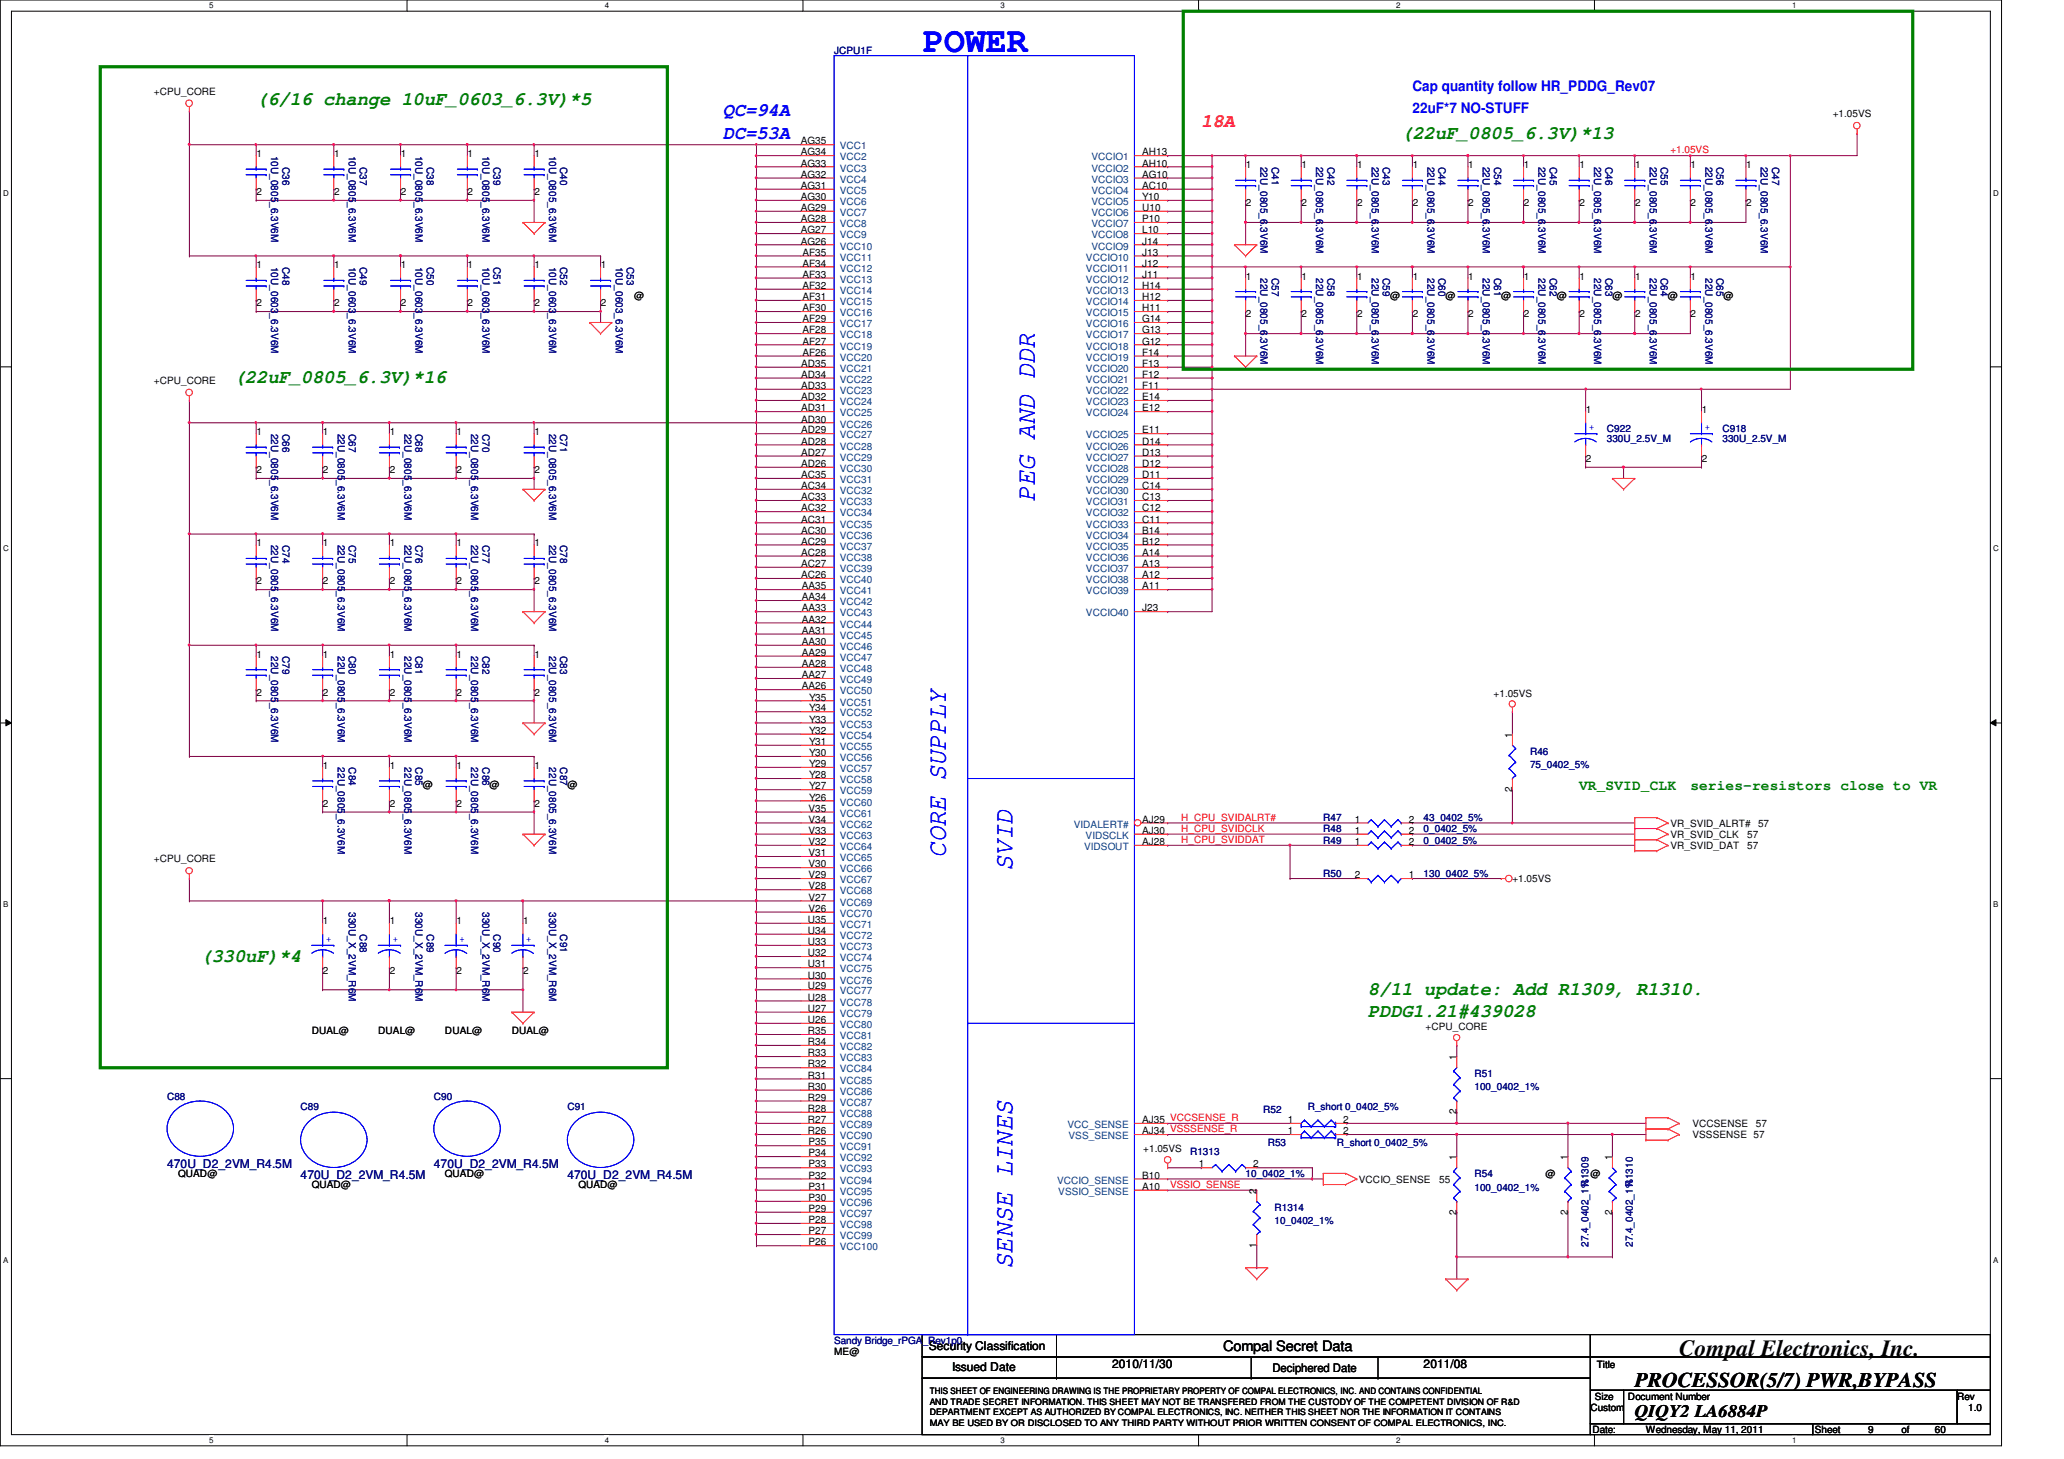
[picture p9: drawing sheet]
<svg xmlns="http://www.w3.org/2000/svg" width="297mm" height="210mm" viewBox="0 0 297 210" stroke-linecap="round" stroke-linejoin="round" font-family="sans-serif">
<defs><g id="words">
<text font-size="5.1" fill="#00f" x="132.9" y="7.5">POWER</text>
<g font-size="3.8" fill="#00f">
<text x="148.9" y="72.2" transform="rotate(-90 148.9 72.2)">PEG AND DDR</text>
<text x="136.1" y="123.4" transform="rotate(-90 136.1 123.4)">CORE SUPPLY</text>
<text x="145.7" y="125.3" transform="rotate(-90 145.7 125.3)">SVID</text>
<text x="145.7" y="182.6" transform="rotate(-90 145.7 182.6)">SENSE LINES</text>
</g>
<text font-size="3.3" x="241.7" y="195.1">Compal Electronics, Inc.</text>
<text font-size="3" x="235.3" y="199.5">PROCESSOR(5/7) PWR,BYPASS</text>
<g font-size="2.7" fill="#008000">
<text x="36.9" y="15.2">(6/16 change 10uF_0603_6.3V)*5</text>
<text x="201.7" y="19.9">(22uF_0805_6.3V)*13</text>
<text x="33.6" y="55.2">(22uF_0805_6.3V)*16</text>
<text x="28.9" y="138.3">(330uF)*4</text>
<text x="196.9" y="143.2">8/11 update: Add R1309, R1310.</text>
<text x="196.9" y="146.3">PDDG1.21#439028</text>
</g>
<g font-size="2.7" fill="#00f">
<text x="104" y="16.7">QC=94A</text>
<text x="104" y="19.9">DC=53A</text>
</g>
<text font-size="2.7" fill="#f00" x="172.9" y="18.3">18A</text>
<text font-size="2.5" x="235.3" y="203.9">QIQY2 LA6884P</text>
<g font-size="2.1" fill="#00f">
<text x="203.3" y="13.1">Cap quantity follow HR_PDDG_Rev07</text>
<text x="203.3" y="16.3">22uF*7 NO-STUFF</text>
</g>
<g font-size="2.1" fill="#008000">
<text x="227.3" y="113.7">VR_SVID_CLK</text>
<text x="243.3" y="113.7">series-resistors close to VR</text>
</g>
<text font-size="2.1" x="176" y="194.4">Compal Secret Data</text>
<g font-size="1.7" fill="#000080">
<text x="24" y="168">470U_D2_2VM_R4.5M</text>
<text x="43.3" y="169.6">470U_D2_2VM_R4.5M</text>
<text x="62.4" y="168">470U_D2_2VM_R4.5M</text>
<text x="81.7" y="169.6">470U_D2_2VM_R4.5M</text>
</g>
<g font-size="1.7">
<text x="133.7" y="194.3">Security Classification</text>
<text x="137" y="197.3">Issued Date</text>
<text x="160" y="196.8">2010/11/30</text>
<text x="183.1" y="197.4">Deciphered Date</text>
<text x="204.9" y="196.8">2011/08</text>
</g>
<g font-size="1.4" fill="#000080">
<text x="120" y="7.7">JCPU1F</text>
<text x="39" y="22.4" transform="rotate(90 39 22.4)">10U_0805_6.3V6M</text>
<text x="50.2" y="22.4" transform="rotate(90 50.2 22.4)">10U_0805_6.3V6M</text>
<text x="59.8" y="22.4" transform="rotate(90 59.8 22.4)">10U_0805_6.3V6M</text>
<text x="69.4" y="22.4" transform="rotate(90 69.4 22.4)">10U_0805_6.3V6M</text>
<text x="79" y="22.4" transform="rotate(90 79 22.4)">10U_0805_6.3V6M</text>
<text x="40.6" y="24" transform="rotate(90 40.6 24)">C36</text>
<text x="51.8" y="24" transform="rotate(90 51.8 24)">C37</text>
<text x="61.4" y="24" transform="rotate(90 61.4 24)">C38</text>
<text x="71" y="24" transform="rotate(90 71 24)">C39</text>
<text x="80.6" y="24" transform="rotate(90 80.6 24)">C40</text>
<text x="181.4" y="24" transform="rotate(90 181.4 24)">22U_0805_6.3V6M</text>
<text x="183" y="24" transform="rotate(90 183 24)">C41</text>
<text x="189.4" y="24" transform="rotate(90 189.4 24)">22U_0805_6.3V6M</text>
<text x="191" y="24" transform="rotate(90 191 24)">C42</text>
<text x="197.4" y="24" transform="rotate(90 197.4 24)">22U_0805_6.3V6M</text>
<text x="199" y="24" transform="rotate(90 199 24)">C43</text>
<text x="205.4" y="24" transform="rotate(90 205.4 24)">22U_0805_6.3V6M</text>
<text x="207" y="24" transform="rotate(90 207 24)">C44</text>
<text x="213.4" y="24" transform="rotate(90 213.4 24)">22U_0805_6.3V6M</text>
<text x="215" y="24" transform="rotate(90 215 24)">C54</text>
<text x="221.4" y="24" transform="rotate(90 221.4 24)">22U_0805_6.3V6M</text>
<text x="223" y="24" transform="rotate(90 223 24)">C45</text>
<text x="229.4" y="24" transform="rotate(90 229.4 24)">22U_0805_6.3V6M</text>
<text x="231" y="24" transform="rotate(90 231 24)">C46</text>
<text x="237.4" y="24" transform="rotate(90 237.4 24)">22U_0805_6.3V6M</text>
<text x="239" y="24" transform="rotate(90 239 24)">C55</text>
<text x="245.4" y="24" transform="rotate(90 245.4 24)">22U_0805_6.3V6M</text>
<text x="247" y="24" transform="rotate(90 247 24)">C56</text>
<text x="253.4" y="24" transform="rotate(90 253.4 24)">22U_0805_6.3V6M</text>
<text x="255" y="24" transform="rotate(90 255 24)">C47</text>
<text x="39" y="38.4" transform="rotate(90 39 38.4)">10U_0603_6.3V6M</text>
<text x="40.6" y="38.4" transform="rotate(90 40.6 38.4)">C48</text>
<text x="50.2" y="38.4" transform="rotate(90 50.2 38.4)">10U_0603_6.3V6M</text>
<text x="51.8" y="38.4" transform="rotate(90 51.8 38.4)">C49</text>
<text x="59.8" y="38.4" transform="rotate(90 59.8 38.4)">10U_0603_6.3V6M</text>
<text x="61.4" y="38.4" transform="rotate(90 61.4 38.4)">C50</text>
<text x="69.4" y="38.4" transform="rotate(90 69.4 38.4)">10U_0603_6.3V6M</text>
<text x="71" y="38.4" transform="rotate(90 71 38.4)">C51</text>
<text x="79" y="38.4" transform="rotate(90 79 38.4)">10U_0603_6.3V6M</text>
<text x="80.6" y="38.4" transform="rotate(90 80.6 38.4)">C52</text>
<text x="88.6" y="38.4" transform="rotate(90 88.6 38.4)">10U_0603_6.3V6M</text>
<text x="90.2" y="38.4" transform="rotate(90 90.2 38.4)">C53</text>
<text x="181.4" y="40" transform="rotate(90 181.4 40)">22U_0805_6.3V6M</text>
<text x="183" y="40" transform="rotate(90 183 40)">C57</text>
<text x="189.4" y="40" transform="rotate(90 189.4 40)">22U_0805_6.3V6M</text>
<text x="191" y="40" transform="rotate(90 191 40)">C58</text>
<text x="197.4" y="40" transform="rotate(90 197.4 40)">22U_0805_6.3V6M</text>
<text x="199" y="40" transform="rotate(90 199 40)">C59</text>
<text x="205.4" y="40" transform="rotate(90 205.4 40)">22U_0805_6.3V6M</text>
<text x="207" y="40" transform="rotate(90 207 40)">C60</text>
<text x="213.4" y="40" transform="rotate(90 213.4 40)">22U_0805_6.3V6M</text>
<text x="215" y="40" transform="rotate(90 215 40)">C61</text>
<text x="221.4" y="40" transform="rotate(90 221.4 40)">22U_0805_6.3V6M</text>
<text x="223" y="40" transform="rotate(90 223 40)">C62</text>
<text x="229.4" y="40" transform="rotate(90 229.4 40)">22U_0805_6.3V6M</text>
<text x="231" y="40" transform="rotate(90 231 40)">C63</text>
<text x="237.4" y="40" transform="rotate(90 237.4 40)">22U_0805_6.3V6M</text>
<text x="239" y="40" transform="rotate(90 239 40)">C64</text>
<text x="245.4" y="40" transform="rotate(90 245.4 40)">22U_0805_6.3V6M</text>
<text x="247" y="40" transform="rotate(90 247 40)">C65</text>
<text x="39" y="62.4" transform="rotate(90 39 62.4)">22U_0805_6.3V6M</text>
<text x="40.6" y="62.4" transform="rotate(90 40.6 62.4)">C66</text>
<text x="48.6" y="62.4" transform="rotate(90 48.6 62.4)">22U_0805_6.3V6M</text>
<text x="50.2" y="62.4" transform="rotate(90 50.2 62.4)">C67</text>
<text x="58.2" y="62.4" transform="rotate(90 58.2 62.4)">22U_0805_6.3V6M</text>
<text x="59.8" y="62.4" transform="rotate(90 59.8 62.4)">C68</text>
<text x="67.8" y="62.4" transform="rotate(90 67.8 62.4)">22U_0805_6.3V6M</text>
<text x="69.4" y="62.4" transform="rotate(90 69.4 62.4)">C70</text>
<text x="79" y="62.4" transform="rotate(90 79 62.4)">22U_0805_6.3V6M</text>
<text x="80.6" y="62.4" transform="rotate(90 80.6 62.4)">C71</text>
<text x="231.2" y="62.2">C922</text>
<text x="231.2" y="63.6">330U_2.5V_M</text>
<text x="247.9" y="62.2">C918</text>
<text x="247.9" y="63.6">330U_2.5V_M</text>
<text x="39" y="78.4" transform="rotate(90 39 78.4)">22U_0805_6.3V6M</text>
<text x="40.6" y="78.4" transform="rotate(90 40.6 78.4)">C74</text>
<text x="48.6" y="78.4" transform="rotate(90 48.6 78.4)">22U_0805_6.3V6M</text>
<text x="50.2" y="78.4" transform="rotate(90 50.2 78.4)">C75</text>
<text x="58.2" y="78.4" transform="rotate(90 58.2 78.4)">22U_0805_6.3V6M</text>
<text x="59.8" y="78.4" transform="rotate(90 59.8 78.4)">C76</text>
<text x="67.8" y="78.4" transform="rotate(90 67.8 78.4)">22U_0805_6.3V6M</text>
<text x="69.4" y="78.4" transform="rotate(90 69.4 78.4)">C77</text>
<text x="79" y="78.4" transform="rotate(90 79 78.4)">22U_0805_6.3V6M</text>
<text x="80.6" y="78.4" transform="rotate(90 80.6 78.4)">C78</text>
<text x="39" y="94.4" transform="rotate(90 39 94.4)">22U_0805_6.3V6M</text>
<text x="40.6" y="94.4" transform="rotate(90 40.6 94.4)">C79</text>
<text x="48.6" y="94.4" transform="rotate(90 48.6 94.4)">22U_0805_6.3V6M</text>
<text x="50.2" y="94.4" transform="rotate(90 50.2 94.4)">C80</text>
<text x="58.2" y="94.4" transform="rotate(90 58.2 94.4)">22U_0805_6.3V6M</text>
<text x="59.8" y="94.4" transform="rotate(90 59.8 94.4)">C81</text>
<text x="67.8" y="94.4" transform="rotate(90 67.8 94.4)">22U_0805_6.3V6M</text>
<text x="69.4" y="94.4" transform="rotate(90 69.4 94.4)">C82</text>
<text x="79" y="94.4" transform="rotate(90 79 94.4)">22U_0805_6.3V6M</text>
<text x="80.6" y="94.4" transform="rotate(90 80.6 94.4)">C83</text>
<text x="48.6" y="110.4" transform="rotate(90 48.6 110.4)">22U_0805_6.3V6M</text>
<text x="50.2" y="110.4" transform="rotate(90 50.2 110.4)">C84</text>
<text x="58.2" y="110.4" transform="rotate(90 58.2 110.4)">22U_0805_6.3V6M</text>
<text x="59.8" y="110.4" transform="rotate(90 59.8 110.4)">C85</text>
<text x="67.8" y="110.4" transform="rotate(90 67.8 110.4)">22U_0805_6.3V6M</text>
<text x="69.4" y="110.4" transform="rotate(90 69.4 110.4)">C86</text>
<text x="79" y="110.4" transform="rotate(90 79 110.4)">22U_0805_6.3V6M</text>
<text x="80.6" y="110.4" transform="rotate(90 80.6 110.4)">C87</text>
<text x="220.2" y="108.6">R46</text>
<text x="220.2" y="110.5">75_0402_5%</text>
<text x="190.4" y="119.8">R48</text>
<text x="190.4" y="118.2">R47</text>
<text x="204.9" y="119.8">0_0402_5%</text>
<text x="204.9" y="118.2">43_0402_5%</text>
<text x="190.4" y="121.4">R49</text>
<text x="204.9" y="121.4">0_0402_5%</text>
<text x="50.2" y="131.2" transform="rotate(90 50.2 131.2)">330U_X_2VM_R6M</text>
<text x="59.8" y="131.2" transform="rotate(90 59.8 131.2)">330U_X_2VM_R6M</text>
<text x="69.4" y="131.2" transform="rotate(90 69.4 131.2)">330U_X_2VM_R6M</text>
<text x="79" y="131.2" transform="rotate(90 79 131.2)">330U_X_2VM_R6M</text>
<text x="190.4" y="126.2">R50</text>
<text x="204.9" y="126.2">130_0402_5%</text>
<text x="51.8" y="134.4" transform="rotate(90 51.8 134.4)">C88</text>
<text x="61.4" y="134.4" transform="rotate(90 61.4 134.4)">C89</text>
<text x="71" y="134.4" transform="rotate(90 71 134.4)">C90</text>
<text x="80.6" y="134.4" transform="rotate(90 80.6 134.4)">C91</text>
<text x="212.2" y="155">R51</text>
<text x="24" y="158.2">C88</text>
<text x="43.3" y="159.8">C89</text>
<text x="62.4" y="158.2">C90</text>
<text x="81.7" y="159.8">C91</text>
<text x="181.8" y="160.1">R52</text>
<text x="188.2" y="159.8">R_short 0_0402_5%</text>
<text x="212.2" y="156.9">100_0402_1%</text>
<text x="171.3" y="166.2">R1313</text>
<text x="182.4" y="164.9">R53</text>
<text x="192.4" y="164.9">R_short 0_0402_5%</text>
<text x="179.3" y="169.4">10_0402_1%</text>
<text x="212.2" y="169.4">R54</text>
<text x="212.2" y="171.3">100_0402_1%</text>
<text x="228.6" y="170.7" transform="rotate(-90 228.6 170.7)">R1309</text>
<text x="235" y="170.7" transform="rotate(-90 235 170.7)">R1310</text>
<text x="183.4" y="174.2">R1314</text>
<text x="183.4" y="176.1">10_0402_1%</text>
<text x="228.6" y="179.4" transform="rotate(-90 228.6 179.4)">27.4_0402_1%</text>
<text x="235" y="179.4" transform="rotate(-90 235 179.4)">27.4_0402_1%</text>
<text x="120" y="193.4">Sandy Bridge_rPGA_Rev1p0</text>
</g>
<g font-size="1.4">
<text x="22.1" y="13.7">+CPU_CORE</text>
<text x="263.8" y="16.9">+1.05VS</text>
<text x="36.9" y="22.6">1</text>
<text x="48.1" y="22.6">1</text>
<text x="57.7" y="22.6">1</text>
<text x="67.3" y="22.6">1</text>
<text x="76.9" y="22.6">1</text>
<text x="115.3" y="20.8">AG35</text>
<text x="115.3" y="22.4">AG34</text>
<text x="115.3" y="24">AG33</text>
<text x="164.4" y="22.4">AH13</text>
<text x="164.4" y="24">AH10</text>
<text x="36.9" y="28.1">2</text>
<text x="48.1" y="28.1">2</text>
<text x="57.7" y="28.1">2</text>
<text x="67.3" y="28.1">2</text>
<text x="76.9" y="28.1">2</text>
<text x="115.3" y="25.6">AG32</text>
<text x="115.3" y="27.2">AG31</text>
<text x="115.3" y="28.8">AG30</text>
<text x="164.4" y="25.6">AG10</text>
<text x="164.4" y="27.2">AC10</text>
<text x="164.4" y="28.8">Y10</text>
<text x="179.3" y="24.2">1</text>
<text x="179.3" y="29.7">2</text>
<text x="187.3" y="24.2">1</text>
<text x="187.3" y="29.7">2</text>
<text x="195.3" y="24.2">1</text>
<text x="195.3" y="29.7">2</text>
<text x="203.3" y="24.2">1</text>
<text x="203.3" y="29.7">2</text>
<text x="211.3" y="24.2">1</text>
<text x="211.3" y="29.7">2</text>
<text x="219.3" y="24.2">1</text>
<text x="219.3" y="29.7">2</text>
<text x="227.3" y="24.2">1</text>
<text x="227.3" y="29.7">2</text>
<text x="235.3" y="24.2">1</text>
<text x="235.3" y="29.7">2</text>
<text x="243.3" y="24.2">1</text>
<text x="243.3" y="29.7">2</text>
<text x="251.3" y="24.2">1</text>
<text x="251.3" y="29.7">2</text>
<text x="115.3" y="30.4">AG29</text>
<text x="115.3" y="32">AG28</text>
<text x="115.3" y="33.6">AG27</text>
<text x="115.3" y="35.2">AG26</text>
<text x="164.4" y="30.4">U10</text>
<text x="164.4" y="32">P10</text>
<text x="164.4" y="33.6">L10</text>
<text x="164.4" y="35.2">J14</text>
<text x="36.9" y="38.6">1</text>
<text x="48.1" y="38.6">1</text>
<text x="57.7" y="38.6">1</text>
<text x="67.3" y="38.6">1</text>
<text x="76.9" y="38.6">1</text>
<text x="86.5" y="38.6">1</text>
<text x="115.5" y="36.8">AF35</text>
<text x="115.5" y="38.4">AF34</text>
<text x="115.5" y="40">AF33</text>
<text x="115.5" y="41.6">AF32</text>
<text x="164.4" y="40">J11</text>
<text x="164.4" y="36.8">J13</text>
<text x="164.4" y="38.4">J12</text>
<text x="164.4" y="41.6">H14</text>
<text x="179.3" y="40.2">1</text>
<text x="187.3" y="40.2">1</text>
<text x="195.3" y="40.2">1</text>
<text x="203.3" y="40.2">1</text>
<text x="211.3" y="40.2">1</text>
<text x="219.3" y="40.2">1</text>
<text x="227.3" y="40.2">1</text>
<text x="235.3" y="40.2">1</text>
<text x="243.3" y="40.2">1</text>
<text x="36.9" y="44.1">2</text>
<text x="48.1" y="44.1">2</text>
<text x="57.7" y="44.1">2</text>
<text x="67.3" y="44.1">2</text>
<text x="76.9" y="44.1">2</text>
<text x="86.5" y="44.1">2</text>
<text x="91.3" y="43">@</text>
<text x="115.5" y="43.2">AF31</text>
<text x="115.5" y="44.8">AF30</text>
<text x="115.5" y="46.4">AF29</text>
<text x="115.5" y="48">AF28</text>
<text x="164.4" y="43.2">H12</text>
<text x="164.4" y="44.8">H11</text>
<text x="164.4" y="46.4">G14</text>
<text x="164.4" y="48">G13</text>
<text x="179.3" y="45.7">2</text>
<text x="187.3" y="45.7">2</text>
<text x="195.3" y="45.7">2</text>
<text x="200" y="43">@</text>
<text x="203.3" y="45.7">2</text>
<text x="208" y="43">@</text>
<text x="211.3" y="45.7">2</text>
<text x="216" y="43">@</text>
<text x="219.3" y="45.7">2</text>
<text x="224" y="43">@</text>
<text x="227.3" y="45.7">2</text>
<text x="232" y="43">@</text>
<text x="235.3" y="45.7">2</text>
<text x="240" y="43">@</text>
<text x="243.3" y="45.7">2</text>
<text x="248" y="43">@</text>
<text x="115.3" y="52.8">AD35</text>
<text x="115.5" y="49.6">AF27</text>
<text x="115.5" y="51.2">AF26</text>
<text x="164.4" y="49.6">G12</text>
<text x="164.4" y="51.2">F14</text>
<text x="164.4" y="52.8">F13</text>
<text x="22.1" y="55.3">+CPU_CORE</text>
<text x="115.3" y="54.4">AD34</text>
<text x="115.3" y="56">AD33</text>
<text x="115.3" y="57.6">AD32</text>
<text x="115.3" y="59.2">AD31</text>
<text x="164.4" y="54.4">F12</text>
<text x="164.4" y="56">F11</text>
<text x="164.4" y="57.6">E14</text>
<text x="164.4" y="59.2">E12</text>
<text x="228.2" y="59.4">1</text>
<text x="244.9" y="59.4">1</text>
<text x="36.9" y="62.6">1</text>
<text x="46.5" y="62.6">1</text>
<text x="56.1" y="62.6">1</text>
<text x="65.7" y="62.6">1</text>
<text x="76.9" y="62.6">1</text>
<text x="115.3" y="60.8">AD30</text>
<text x="115.3" y="62.4">AD29</text>
<text x="115.3" y="64">AD28</text>
<text x="115.3" y="65.6">AD27</text>
<text x="164.4" y="62.4">E11</text>
<text x="164.4" y="64">D14</text>
<text x="164.4" y="65.6">D13</text>
<text x="36.9" y="68.1">2</text>
<text x="46.5" y="68.1">2</text>
<text x="56.1" y="68.1">2</text>
<text x="65.7" y="68.1">2</text>
<text x="76.9" y="68.1">2</text>
<text x="115.3" y="67.2">AD26</text>
<text x="115.3" y="68.8">AC35</text>
<text x="115.3" y="70.4">AC34</text>
<text x="115.3" y="72">AC33</text>
<text x="164.4" y="67.2">D12</text>
<text x="164.4" y="68.8">D11</text>
<text x="164.4" y="70.4">C14</text>
<text x="164.4" y="72">C13</text>
<text x="228.2" y="66.5">2</text>
<text x="244.9" y="66.5">2</text>
<text x="115.3" y="73.6">AC32</text>
<text x="115.3" y="75.2">AC31</text>
<text x="115.3" y="76.8">AC30</text>
<text x="164.4" y="73.6">C12</text>
<text x="164.4" y="75.2">C11</text>
<text x="164.4" y="76.8">B14</text>
<text x="36.9" y="78.6">1</text>
<text x="46.5" y="78.6">1</text>
<text x="56.1" y="78.6">1</text>
<text x="65.7" y="78.6">1</text>
<text x="76.9" y="78.6">1</text>
<text x="115.3" y="78.4">AC29</text>
<text x="115.3" y="80">AC28</text>
<text x="115.3" y="81.6">AC27</text>
<text x="115.3" y="83.2">AC26</text>
<text x="164.4" y="78.4">B12</text>
<text x="164.4" y="80">A14</text>
<text x="164.4" y="81.6">A13</text>
<text x="164.4" y="83.2">A12</text>
<text x="36.9" y="84.1">2</text>
<text x="46.5" y="84.1">2</text>
<text x="56.1" y="84.1">2</text>
<text x="65.7" y="84.1">2</text>
<text x="76.9" y="84.1">2</text>
<text x="115.4" y="84.8">AA35</text>
<text x="115.4" y="86.4">AA34</text>
<text x="115.4" y="88">AA33</text>
<text x="115.4" y="89.6">AA32</text>
<text x="164.4" y="84.8">A11</text>
<text x="164.4" y="88">J23</text>
<text x="36.9" y="94.6">1</text>
<text x="46.5" y="94.6">1</text>
<text x="56.1" y="94.6">1</text>
<text x="65.7" y="94.6">1</text>
<text x="76.9" y="94.6">1</text>
<text x="115.4" y="91.2">AA31</text>
<text x="115.4" y="92.8">AA30</text>
<text x="115.4" y="94.4">AA29</text>
<text x="115.4" y="96">AA28</text>
<text x="36.9" y="100.1">2</text>
<text x="46.5" y="100.1">2</text>
<text x="56.1" y="100.1">2</text>
<text x="65.7" y="100.1">2</text>
<text x="76.9" y="100.1">2</text>
<text x="115.4" y="97.6">AA27</text>
<text x="115.4" y="99.2">AA26</text>
<text x="116.4" y="100.8">Y35</text>
<text x="214.9" y="100.2">+1.05VS</text>
<text x="116.4" y="102.4">Y34</text>
<text x="116.4" y="104">Y33</text>
<text x="116.4" y="105.6">Y32</text>
<text x="116.4" y="107.2">Y31</text>
<text x="217.6" y="106.1" transform="rotate(-90 217.6 106.1)">1</text>
<text x="46.5" y="110.6">1</text>
<text x="56.1" y="110.6">1</text>
<text x="60.9" y="113.4">@</text>
<text x="65.7" y="110.6">1</text>
<text x="70.4" y="113.4">@</text>
<text x="76.9" y="110.6">1</text>
<text x="81.7" y="113.4">@</text>
<text x="116.4" y="108.8">Y30</text>
<text x="116.4" y="110.4">Y29</text>
<text x="116.4" y="112">Y28</text>
<text x="116.4" y="113.6">Y27</text>
<text x="217.6" y="113.9" transform="rotate(-90 217.6 113.9)">2</text>
<text x="46.5" y="116.1">2</text>
<text x="56.1" y="116.1">2</text>
<text x="65.7" y="116.1">2</text>
<text x="76.9" y="116.1">2</text>
<text x="116.4" y="116.8">V35</text>
<text x="116.4" y="118.4">V34</text>
<text x="116.4" y="120">V33</text>
<text x="116.4" y="115.2">Y26</text>
<text x="164.4" y="118.4">AJ29</text>
<text x="164.4" y="120">AJ30</text>
<text x="195" y="120">1</text>
<text x="195" y="118.4">1</text>
<text x="202.8" y="120">2</text>
<text x="202.8" y="118.4">2</text>
<text x="240.4" y="119">VR_SVID_ALRT#</text>
<text x="253" y="119">57</text>
<text x="22.1" y="124.1">+CPU_CORE</text>
<text x="116.4" y="121.6">V32</text>
<text x="116.4" y="123.2">V31</text>
<text x="116.4" y="124.8">V30</text>
<text x="164.4" y="121.6">AJ28</text>
<text x="195" y="121.6">1</text>
<text x="202.8" y="121.6">2</text>
<text x="240.4" y="120.6">VR_SVID_CLK</text>
<text x="240.4" y="122.2">VR_SVID_DAT</text>
<text x="251.4" y="122.2">57</text>
<text x="251.4" y="120.6">57</text>
<text x="116.4" y="126.4">V29</text>
<text x="116.4" y="128">V28</text>
<text x="116.4" y="129.6">V27</text>
<text x="116.4" y="131.2">V26</text>
<text x="195" y="126.4">2</text>
<text x="202.8" y="126.4">1</text>
<text x="217.7" y="126.8">+1.05VS</text>
<text x="46.5" y="133">1</text>
<text x="56.1" y="133">1</text>
<text x="65.7" y="133">1</text>
<text x="75.3" y="133">1</text>
<text x="116.3" y="132.8">U35</text>
<text x="116.3" y="134.4">U34</text>
<text x="116.3" y="136">U33</text>
<text x="116.3" y="137.6">U32</text>
<text x="46.5" y="140.1">2</text>
<text x="56.1" y="140.1">2</text>
<text x="65.7" y="140.1">2</text>
<text x="75.3" y="140.1">2</text>
<text x="116.3" y="139.2">U31</text>
<text x="116.3" y="140.8">U30</text>
<text x="116.3" y="142.4">U29</text>
<text x="116.3" y="144">U28</text>
<text x="44.9" y="148.7">DUAL@</text>
<text x="54.4" y="148.7">DUAL@</text>
<text x="64" y="148.7">DUAL@</text>
<text x="73.7" y="148.7">DUAL@</text>
<text x="116.3" y="145.6">U27</text>
<text x="116.3" y="147.2">U26</text>
<text x="116.3" y="148.8">R35</text>
<text x="205.2" y="148.2">+CPU_CORE</text>
<text x="116.3" y="150.4">R34</text>
<text x="116.3" y="152">R33</text>
<text x="116.3" y="153.6">R32</text>
<text x="116.3" y="155.2">R31</text>
<text x="209.6" y="152.5" transform="rotate(-90 209.6 152.5)">1</text>
<text x="116.3" y="156.8">R30</text>
<text x="116.3" y="158.4">R29</text>
<text x="116.3" y="160">R28</text>
<text x="116.3" y="161.6">R27</text>
<text x="164.4" y="161.6">AJ35 VCCSENSE_R</text>
<text x="185.4" y="161.6">1</text>
<text x="193.3" y="161.6">2</text>
<text x="209.6" y="160.3" transform="rotate(-90 209.6 160.3)">2</text>
<text x="116.3" y="163.2">R26</text>
<text x="116.4" y="164.8">P35</text>
<text x="116.4" y="166.4">P34</text>
<text x="116.4" y="168">P33</text>
<text x="164.4" y="163.2">AJ34 VSSSENSE_R</text>
<text x="164.5" y="165.7">+1.05VS</text>
<text x="172.5" y="168">1</text>
<text x="180.4" y="168">2</text>
<text x="185.4" y="163.2">1</text>
<text x="193.3" y="163.2">2</text>
<text x="209.6" y="166.9" transform="rotate(-90 209.6 166.9)">1</text>
<text x="225.6" y="166.9" transform="rotate(-90 225.6 166.9)">1</text>
<text x="232" y="166.9" transform="rotate(-90 232 166.9)">1</text>
<text x="243.6" y="162.2">VCCSENSE</text>
<text x="243.6" y="163.8">VSSSENSE 57</text>
<text x="252.7" y="162.2">57</text>
<text x="25.6" y="169.4">QUAD@</text>
<text x="44.9" y="171">QUAD@</text>
<text x="64" y="169.4">QUAD@</text>
<text x="83.3" y="171">QUAD@</text>
<text x="116.4" y="169.6">P32</text>
<text x="116.4" y="171.2">P31</text>
<text x="116.4" y="172.8">P30</text>
<text x="164.4" y="171.2">A10</text>
<text x="164.4" y="169.6">B10</text>
<text x="180.8" y="171.7" transform="rotate(-90 180.8 171.7)">2</text>
<text x="195.6" y="170.2">VCCIO_SENSE</text>
<text x="207.1" y="170.2">55</text>
<text x="222.4" y="169.4">@</text>
<text x="228.9" y="169.4">@</text>
<text x="116.4" y="174.4">P29</text>
<text x="116.4" y="176">P28</text>
<text x="116.4" y="177.6">P27</text>
<text x="116.4" y="179.2">P26</text>
<text x="180.8" y="179.5" transform="rotate(-90 180.8 179.5)">1</text>
<text x="209.6" y="174.7" transform="rotate(-90 209.6 174.7)">2</text>
<text x="225.6" y="174.7" transform="rotate(-90 225.6 174.7)">2</text>
<text x="232" y="174.7" transform="rotate(-90 232 174.7)">2</text>
<text x="120" y="195">ME@</text>
<text x="229.8" y="196.7">Title</text>
<text x="228.9" y="203">Custom</text>
<text x="229.5" y="201.4">Size</text>
<text x="234.3" y="201.4">Document Number</text>
<text x="281.7" y="201.4">Rev</text>
<text x="283.3" y="203">1.0</text>
<text x="229.2" y="206.2">Date:</text>
<text x="236.9" y="206.2">Wednesday, May 11, 2011</text>
<text x="261.2" y="206.2">Sheet</text>
<text x="268.9" y="206.2">9</text>
<text x="273.7" y="206.2">of</text>
<text x="278.4" y="206.2">60</text>
</g>
<g font-size="1.4" fill="#004080">
<text x="120.8" y="21.5">VCC1</text>
<text x="120.8" y="23.1">VCC2</text>
<text x="157.1" y="23.1">VCCIO1</text>
<text x="120.8" y="24.7">VCC3</text>
<text x="120.8" y="26.3">VCC4</text>
<text x="120.8" y="27.9">VCC5</text>
<text x="120.8" y="29.5">VCC6</text>
<text x="157.1" y="24.7">VCCIO2</text>
<text x="157.1" y="26.3">VCCIO3</text>
<text x="157.1" y="27.9">VCCIO4</text>
<text x="157.1" y="29.5">VCCIO5</text>
<text x="120.8" y="31.1">VCC7</text>
<text x="120.8" y="32.7">VCC8</text>
<text x="120.8" y="34.3">VCC9</text>
<text x="120.8" y="35.9">VCC10</text>
<text x="157.1" y="31.1">VCCIO6</text>
<text x="157.1" y="32.7">VCCIO7</text>
<text x="157.1" y="34.3">VCCIO8</text>
<text x="157.1" y="35.9">VCCIO9</text>
<text x="120.8" y="37.5">VCC11</text>
<text x="120.8" y="39.1">VCC12</text>
<text x="120.8" y="40.7">VCC13</text>
<text x="156.3" y="40.7">VCCIO12</text>
<text x="156.3" y="37.5">VCCIO10</text>
<text x="156.3" y="39.1">VCCIO11</text>
<text x="120.8" y="42.3">VCC14</text>
<text x="120.8" y="43.9">VCC15</text>
<text x="120.8" y="45.5">VCC16</text>
<text x="120.8" y="47.1">VCC17</text>
<text x="156.3" y="42.3">VCCIO13</text>
<text x="156.3" y="43.9">VCCIO14</text>
<text x="156.3" y="45.5">VCCIO15</text>
<text x="156.3" y="47.1">VCCIO16</text>
<text x="120.8" y="48.7">VCC18</text>
<text x="120.8" y="50.3">VCC19</text>
<text x="120.8" y="51.9">VCC20</text>
<text x="120.8" y="53.5">VCC21</text>
<text x="156.3" y="50.3">VCCIO18</text>
<text x="156.3" y="51.9">VCCIO19</text>
<text x="156.3" y="53.5">VCCIO20</text>
<text x="156.3" y="48.7">VCCIO17</text>
<text x="120.8" y="55.1">VCC22</text>
<text x="120.8" y="56.7">VCC23</text>
<text x="120.8" y="58.3">VCC24</text>
<text x="120.8" y="59.9">VCC25</text>
<text x="156.3" y="55.1">VCCIO21</text>
<text x="156.3" y="56.7">VCCIO22</text>
<text x="156.3" y="58.3">VCCIO23</text>
<text x="156.3" y="59.9">VCCIO24</text>
<text x="120.8" y="61.5">VCC26</text>
<text x="120.8" y="63.1">VCC27</text>
<text x="120.8" y="64.7">VCC28</text>
<text x="156.3" y="63.1">VCCIO25</text>
<text x="156.3" y="64.7">VCCIO26</text>
<text x="120.8" y="66.3">VCC29</text>
<text x="120.8" y="67.9">VCC30</text>
<text x="120.8" y="69.5">VCC31</text>
<text x="120.8" y="71.1">VCC32</text>
<text x="156.3" y="66.3">VCCIO27</text>
<text x="156.3" y="67.9">VCCIO28</text>
<text x="156.3" y="69.5">VCCIO29</text>
<text x="156.3" y="71.1">VCCIO30</text>
<text x="120.8" y="72.7">VCC33</text>
<text x="120.8" y="74.3">VCC34</text>
<text x="120.8" y="75.9">VCC35</text>
<text x="120.8" y="77.5">VCC36</text>
<text x="156.3" y="74.3">VCCIO32</text>
<text x="156.3" y="75.9">VCCIO33</text>
<text x="156.3" y="77.5">VCCIO34</text>
<text x="156.3" y="72.7">VCCIO31</text>
<text x="120.8" y="79.1">VCC37</text>
<text x="120.8" y="80.7">VCC38</text>
<text x="120.8" y="82.3">VCC39</text>
<text x="120.8" y="83.9">VCC40</text>
<text x="156.3" y="79.1">VCCIO35</text>
<text x="156.3" y="80.7">VCCIO36</text>
<text x="156.3" y="82.3">VCCIO37</text>
<text x="156.3" y="83.9">VCCIO38</text>
<text x="120.8" y="85.5">VCC41</text>
<text x="120.8" y="87.1">VCC42</text>
<text x="120.8" y="88.7">VCC43</text>
<text x="156.3" y="85.5">VCCIO39</text>
<text x="156.3" y="88.7">VCCIO40</text>
<text x="120.8" y="90.3">VCC44</text>
<text x="120.8" y="91.9">VCC45</text>
<text x="120.8" y="93.5">VCC46</text>
<text x="120.8" y="95.1">VCC47</text>
<text x="120.8" y="96.7">VCC48</text>
<text x="120.8" y="98.3">VCC49</text>
<text x="120.8" y="99.9">VCC50</text>
<text x="120.8" y="101.5">VCC51</text>
<text x="120.8" y="103.1">VCC52</text>
<text x="120.8" y="104.7">VCC53</text>
<text x="120.8" y="106.3">VCC54</text>
<text x="120.8" y="107.9">VCC55</text>
<text x="120.8" y="109.5">VCC56</text>
<text x="120.8" y="111.1">VCC57</text>
<text x="120.8" y="112.7">VCC58</text>
<text x="120.8" y="114.3">VCC59</text>
<text x="120.8" y="115.9">VCC60</text>
<text x="120.8" y="117.5">VCC61</text>
<text x="120.8" y="119.1">VCC62</text>
<text x="154.5" y="119.1">VIDALERT#</text>
<text x="120.8" y="120.7">VCC63</text>
<text x="120.8" y="122.3">VCC64</text>
<text x="120.8" y="123.9">VCC65</text>
<text x="120.8" y="125.5">VCC66</text>
<text x="156" y="122.3">VIDSOUT</text>
<text x="156.2" y="120.7">VIDSCLK</text>
<text x="120.8" y="127.1">VCC67</text>
<text x="120.8" y="128.7">VCC68</text>
<text x="120.8" y="130.3">VCC69</text>
<text x="120.8" y="131.9">VCC70</text>
<text x="120.8" y="133.5">VCC71</text>
<text x="120.8" y="135.1">VCC72</text>
<text x="120.8" y="136.7">VCC73</text>
<text x="120.8" y="138.3">VCC74</text>
<text x="120.8" y="139.9">VCC75</text>
<text x="120.8" y="141.5">VCC76</text>
<text x="120.8" y="143.1">VCC77</text>
<text x="120.8" y="144.7">VCC78</text>
<text x="120.8" y="146.3">VCC79</text>
<text x="120.8" y="147.9">VCC80</text>
<text x="120.8" y="149.5">VCC81</text>
<text x="120.8" y="151.1">VCC82</text>
<text x="120.8" y="152.7">VCC83</text>
<text x="120.8" y="154.3">VCC84</text>
<text x="120.8" y="155.9">VCC85</text>
<text x="120.8" y="157.5">VCC86</text>
<text x="120.8" y="159.1">VCC87</text>
<text x="120.8" y="160.7">VCC88</text>
<text x="120.8" y="162.3">VCC89</text>
<text x="120.8" y="163.9">VCC90</text>
<text x="120.8" y="165.5">VCC91</text>
<text x="120.8" y="167.1">VCC92</text>
<text x="153.6" y="162.3">VCC_SENSE</text>
<text x="153.8" y="163.9">VSS_SENSE</text>
<text x="120.8" y="168.7">VCC93</text>
<text x="120.8" y="170.3">VCC94</text>
<text x="120.8" y="171.9">VCC95</text>
<text x="120.8" y="173.5">VCC96</text>
<text x="152.1" y="170.3">VCCIO_SENSE</text>
<text x="152.3" y="171.9">VSSIO_SENSE</text>
<text x="120.8" y="175.1">VCC97</text>
<text x="120.8" y="176.7">VCC98</text>
<text x="120.8" y="178.3">VCC99</text>
<text x="120.8" y="179.9">VCC100</text>
</g>
<g font-size="1.4" fill="#f00">
<text x="240.4" y="22.1">+1.05VS</text>
<text x="170" y="119.7">H_CPU_SVIDCLK</text>
<text x="170" y="118.1">H_CPU_SVIDALRT#</text>
<text x="170" y="121.3">H_CPU_SVIDDAT</text>
<text x="168.4" y="170.9">VSSIO_SENSE</text>
</g>
<g font-size="1.4" fill="#00f">
<text x="228.7" y="61.8">+</text>
<text x="245.3" y="61.8">+</text>
<text x="46.9" y="135.5">+</text>
<text x="56.5" y="135.5">+</text>
<text x="66.1" y="135.5">+</text>
<text x="75.7" y="135.5">+</text>
</g>
<g font-size="1.3">
<text x="133.8" y="200.6">THIS SHEET OF ENGINEERING DRAWING IS THE PROPRIETARY PROPERTY OF COMPAL ELECTRONICS, INC. AND CONTAINS CONFIDENTIAL</text>
<text x="133.8" y="202.1">AND TRADE SECRET INFORMATION. THIS SHEET MAY NOT BE TRANSFERED FROM THE CUSTODY OF THE COMPETENT DIVISION OF R&amp;D</text>
<text x="133.8" y="203.6">DEPARTMENT EXCEPT AS AUTHORIZED BY COMPAL ELECTRONICS, INC. NEITHER THIS SHEET NOR THE INFORMATION IT CONTAINS</text>
<text x="133.8" y="205.1">MAY BE USED BY OR DISCLOSED TO ANY THIRD PARTY WITHOUT PRIOR WRITTEN CONSENT OF COMPAL ELECTRONICS, INC.</text>
</g>
<g font-size="1.1">
<text x="30.1" y="1.1">5</text>
<text x="87" y="1.1">4</text>
<text x="144" y="1.1">3</text>
<text x="200.9" y="1.1">2</text>
<text x="257.9" y="1.1">1</text>
<text x=".5" y="28.1">D</text>
<text x="286.9" y="28.1">D</text>
<text x=".5" y="79.3">C</text>
<text x="286.9" y="79.3">C</text>
<text x=".5" y="130.5">B</text>
<text x="286.9" y="130.5">B</text>
<text x=".5" y="181.7">A</text>
<text x="286.9" y="181.7">A</text>
<text x="30.1" y="207.5">5</text>
<text x="87" y="207.5">4</text>
<text x="144" y="207.5">3</text>
<text x="200.9" y="207.5">2</text>
<text x="257.9" y="207.5">1</text>
</g>
</g></defs>
<path d="M0 0h288.1v208h-288.1zM1.6 1.6h284.8v204.8h-284.8z" fill="none" stroke="#000" stroke-width=".14"/>
<g fill="#fff">
<path d="M30.1 .2h.6v1.2h-.6z"/>
<path d="M30.1 206.6h.6v1.2h-.6z"/>
</g>
<path d="M58.6 0v1.6M58.6 206.4v1.6" fill="none" stroke="#000" stroke-width=".14"/>
<g fill="#fff">
<path d="M87 .2h.6v1.2h-.6z"/>
<path d="M87 206.6h.6v1.2h-.6z"/>
</g>
<path d="M115.6 0v1.6M115.6 206.4v1.6" fill="none" stroke="#000" stroke-width=".14"/>
<g fill="#fff">
<path d="M144 .2h.6v1.2h-.6z"/>
<path d="M144 206.6h.6v1.2h-.6z"/>
</g>
<path d="M172.5 0v1.6M172.5 206.4v1.6" fill="none" stroke="#000" stroke-width=".14"/>
<g fill="#fff">
<path d="M200.9 .2h.6v1.2h-.6z"/>
<path d="M200.9 206.6h.6v1.2h-.6z"/>
</g>
<path d="M229.5 0v1.6M229.5 206.4v1.6" fill="none" stroke="#000" stroke-width=".14"/>
<g fill="#fff">
<path d="M257.9 .2h.6v1.2h-.6z"/>
<path d="M257.9 206.6h.6v1.2h-.6z"/>
<path d="M.5 27.2h.7v1.2h-.7z"/>
<path d="M286.9 27.2h.7v1.2h-.7z"/>
<path d="M.5 78.4h.7v1.1h-.7z"/>
<path d="M286.9 78.4h.7v1.1h-.7z"/>
</g>
<path d="M0 52.8h1.6M286.4 52.8h1.7" fill="none" stroke="#000" stroke-width=".14"/>
<g fill="#fff">
<path d="M.5 129.6h.7v1.2h-.7z"/>
<path d="M286.9 129.6h.7v1.2h-.7z"/>
</g>
<path d="M0 104h1.6M.8 103.5l.8 .5-.8 .4zM286.4 104l.8-.5v.9zM286.4 104h1.7" fill="none" stroke="#000" stroke-width=".14"/>
<path d="M.8 103.5l.8 .5-.8 .4zM286.4 104l.8-.5v.9z" fill="#000"/>
<g fill="#fff">
<path d="M.5 180.7h.7v1.2h-.7z"/>
<path d="M286.9 180.7h.7v1.2h-.7z"/>
</g>
<path d="M0 155.2h1.6M286.4 155.2h1.7" fill="none" stroke="#000" stroke-width=".14"/>
<path d="M76.9 27.2h.1M76.9 27.2v1.6M36.9 92.8h.1M36.9 92.8h9.5" fill="none" stroke="#800040" stroke-width=".14"/>
<path d="M36.7 92.7h.2v.2h-.2z" fill-rule="evenodd" fill="#f0f"/>
<path d="M36.7 92.7h.2v.2h-.2z" fill="none" stroke="#f0f" stroke-width=".14"/>
<path d="M27.3 76.8h.1M27.3 76.8v16" fill="none" stroke="#800040" stroke-width=".14"/>
<path d="M27.1 76.7l.3 .1-.2 .1z" fill-rule="evenodd" fill="#f0f"/>
<path d="M27.1 76.7l.3 .1-.2 .1z" fill="none" stroke="#f0f" stroke-width=".14"/>
<path d="M27.3 92.8h.1M27.3 92.8h9.6M46.4 129.6h.1M46.4 129.6v3.2M75.3 129.6h.1M75.3 129.6h33.6" fill="none" stroke="#800040" stroke-width=".14"/>
<path d="M108.7 129.5l.3 .1-.2 .1z" fill-rule="evenodd" fill="#f0f"/>
<path d="M108.7 129.5l.3 .1-.2 .1z" fill="none" stroke="#f0f" stroke-width=".14"/>
<path d="M75.1 129.5h.2v.2h-.2z" fill-rule="evenodd" fill="#f0f"/>
<path d="M75.1 129.5h.2v.2h-.2z" fill="none" stroke="#f0f" stroke-width=".14"/>
<path d="M46.4 139.2h.1M46.4 129.6h.1M46.4 139.2v3.2M46.4 129.6h9.6M56 129.6h.1M56 129.6v3.2M75.3 129.6h.1M75.3 129.6v3.2" fill="none" stroke="#800040" stroke-width=".14"/>
<path d="M55.9 129.5h.2v.2h-.2z" fill-rule="evenodd" fill="#f0f"/>
<path d="M55.9 129.5h.2v.2h-.2z" fill="none" stroke="#f0f" stroke-width=".14"/>
<path d="M46.3 129.5l.3 .1-.2 .1z" fill-rule="evenodd" fill="#f0f"/>
<path d="M46.3 129.5l.3 .1-.2 .1z" fill="none" stroke="#f0f" stroke-width=".14"/>
<path d="M56 142.4h.1M56 142.4h9.7" fill="none" stroke="#800040" stroke-width=".14"/>
<path d="M55.9 142.3l.3 .1-.2 .1z" fill-rule="evenodd" fill="#f0f"/>
<path d="M55.9 142.3l.3 .1-.2 .1z" fill="none" stroke="#f0f" stroke-width=".14"/>
<path d="M56 139.2h.1M56 129.6h.1M56 139.2v3.2M56 129.6h9.7M65.7 139.2h.1M65.7 129.6h.1M65.7 129.6v3.2M65.7 139.2v3.2" fill="none" stroke="#800040" stroke-width=".14"/>
<path d="M55.9 129.5h.2v.2h-.2z" fill-rule="evenodd" fill="#f0f"/>
<path d="M55.9 129.5h.2v.2h-.2z" fill="none" stroke="#f0f" stroke-width=".14"/>
<path d="M108.9 158.4h.1M108.9 158.4v1.6" fill="none" stroke="#800040" stroke-width=".14"/>
<path d="M108.7 158.3h.2v.2h-.2z" fill-rule="evenodd" fill="#f0f"/>
<path d="M108.7 158.3h.2v.2h-.2z" fill="none" stroke="#f0f" stroke-width=".14"/>
<path d="M108.9 155.2h.1M108.9 155.2v1.6" fill="none" stroke="#800040" stroke-width=".14"/>
<path d="M108.7 155.1l.3 .1-.2 .2z" fill-rule="evenodd" fill="#f0f"/>
<path d="M108.7 155.1l.3 .1-.2 .2z" fill="none" stroke="#f0f" stroke-width=".14"/>
<path d="M108.9 137.6h.1M108.9 128h.1M108.9 131.2h.1M108.9 129.6h.1M108.9 137.6h6.4M108.9 128h6.4M108.9 131.2h6.4M108.9 129.6h6.4M108.9 128v1.6M108.9 176h.1M108.9 176h6.4" fill="none" stroke="#800040" stroke-width=".14"/>
<path d="M108.7 127.9l.3 .1-.2 .1z" fill-rule="evenodd" fill="#f0f"/>
<path d="M108.7 127.9l.3 .1-.2 .1z" fill="none" stroke="#f0f" stroke-width=".14"/>
<path d="M108.9 156.8h.1M108.9 156.8v1.6" fill="none" stroke="#800040" stroke-width=".14"/>
<path d="M108.7 156.7h.2v.2h-.2z" fill-rule="evenodd" fill="#f0f"/>
<path d="M108.7 156.7h.2v.2h-.2z" fill="none" stroke="#f0f" stroke-width=".14"/>
<path d="M108.9 152h.1M108.9 152v1.6" fill="none" stroke="#800040" stroke-width=".14"/>
<path d="M108.7 151.9l.3 .1-.2 .1z" fill-rule="evenodd" fill="#f0f"/>
<path d="M108.7 151.9l.3 .1-.2 .1z" fill="none" stroke="#f0f" stroke-width=".14"/>
<path d="M108.9 177.6h.1M108.9 177.6v1.6" fill="none" stroke="#800040" stroke-width=".14"/>
<path d="M108.7 177.5l.3 .1-.2 .1z" fill-rule="evenodd" fill="#f0f"/>
<path d="M108.7 177.5l.3 .1-.2 .1z" fill="none" stroke="#f0f" stroke-width=".14"/>
<path d="M108.9 153.6h.1M108.9 153.6v1.6" fill="none" stroke="#800040" stroke-width=".14"/>
<path d="M108.7 153.5l.3 .1-.2 .1z" fill-rule="evenodd" fill="#f0f"/>
<path d="M108.7 153.5l.3 .1-.2 .1z" fill="none" stroke="#f0f" stroke-width=".14"/>
<path d="M108.9 124.8h.1M108.9 124.8v1.6" fill="none" stroke="#800040" stroke-width=".14"/>
<path d="M108.7 124.7h.2v.2h-.2z" fill-rule="evenodd" fill="#f0f"/>
<path d="M108.7 124.7h.2v.2h-.2z" fill="none" stroke="#f0f" stroke-width=".14"/>
<path d="M179.3 32h.1M179.3 32v3.2M211.3 22.4h.1M211.3 22.4h8M219.3 22.4h.1M219.3 22.4v1.6" fill="none" stroke="#800040" stroke-width=".14"/>
<path d="M219.1 22.3l.3 .1-.2 .1z" fill-rule="evenodd" fill="#f0f"/>
<path d="M219.1 22.3l.3 .1-.2 .1z" fill="none" stroke="#f0f" stroke-width=".14"/>
<path d="M211.1 22.3l.3 .1-.2 .1z" fill-rule="evenodd" fill="#f0f"/>
<path d="M211.1 22.3l.3 .1-.2 .1z" fill="none" stroke="#f0f" stroke-width=".14"/>
<path d="M27.3 60.8h.1M27.3 60.8h9.6" fill="none" stroke="#800040" stroke-width=".14"/>
<path d="M27.1 60.7l.3 .1-.2 .1z" fill-rule="evenodd" fill="#f0f"/>
<path d="M27.1 60.7l.3 .1-.2 .1z" fill="none" stroke="#f0f" stroke-width=".14"/>
<path d="M46.4 68.8h.1M46.4 68.8h9.6M46.4 142.4h.1M46.4 142.4h9.6" fill="none" stroke="#800040" stroke-width=".14"/>
<path d="M46.3 68.7h.2v.2h-.2z" fill-rule="evenodd" fill="#f0f"/>
<path d="M46.3 68.7h.2v.2h-.2z" fill="none" stroke="#f0f" stroke-width=".14"/>
<path d="M36.9 60.8h.1M36.9 60.8h9.5M46.4 60.8h.1M46.4 60.8v1.6M65.7 60.8h.1M65.7 60.8v1.6" fill="none" stroke="#800040" stroke-width=".14"/>
<path d="M46.3 60.7h.2v.2h-.2z" fill-rule="evenodd" fill="#f0f"/>
<path d="M46.3 60.7h.2v.2h-.2z" fill="none" stroke="#f0f" stroke-width=".14"/>
<path d="M36.7 60.7h.2v.2h-.2z" fill-rule="evenodd" fill="#f0f"/>
<path d="M36.7 60.7h.2v.2h-.2z" fill="none" stroke="#f0f" stroke-width=".14"/>
<path d="M56 60.8h.1M56 68.8h.1M56 60.8v1.6M56 68.8h9.7" fill="none" stroke="#800040" stroke-width=".14"/>
<path d="M55.9 68.7l.3 .1-.2 .1z" fill-rule="evenodd" fill="#f0f"/>
<path d="M55.9 68.7l.3 .1-.2 .1z" fill="none" stroke="#f0f" stroke-width=".14"/>
<path d="M46.4 60.8h.1M46.4 60.8h9.6" fill="none" stroke="#800040" stroke-width=".14"/>
<path d="M46.3 60.7h.2v.2h-.2z" fill-rule="evenodd" fill="#f0f"/>
<path d="M46.3 60.7h.2v.2h-.2z" fill="none" stroke="#f0f" stroke-width=".14"/>
<path d="M65.7 60.8h.1M65.7 60.8h11.2" fill="none" stroke="#800040" stroke-width=".14"/>
<path d="M76.7 60.7h.2v.2h-.2z" fill-rule="evenodd" fill="#f0f"/>
<path d="M76.7 60.7h.2v.2h-.2z" fill="none" stroke="#f0f" stroke-width=".14"/>
<path d="M65.5 60.7l.3 .1-.2 .1z" fill-rule="evenodd" fill="#f0f"/>
<path d="M65.5 60.7l.3 .1-.2 .1z" fill="none" stroke="#f0f" stroke-width=".14"/>
<path d="M36.9 68.8h.1M36.9 68.8h9.5M56 60.8h.1M56 60.8h9.7M76.9 60.8h.1M76.9 60.8v1.6" fill="none" stroke="#800040" stroke-width=".14"/>
<path d="M55.9 60.7l.3 .1-.2 .1z" fill-rule="evenodd" fill="#f0f"/>
<path d="M55.9 60.7l.3 .1-.2 .1z" fill="none" stroke="#f0f" stroke-width=".14"/>
<path d="M46.4 67.2h.1M46.4 67.2v1.6M56 67.2h.1M56 67.2v1.6M65.7 67.2h.1M65.7 68.8h.1M65.7 67.2v1.6M76.9 67.2h.1M76.9 67.2v1.6h-11.2" fill="none" stroke="#800040" stroke-width=".14"/>
<path d="M76.7 68.7h.2v.2h-.2z" fill-rule="evenodd" fill="#f0f"/>
<path d="M76.7 68.7h.2v.2h-.2z" fill="none" stroke="#f0f" stroke-width=".14"/>
<path d="M65.5 68.7l.3 .1-.2 .1z" fill-rule="evenodd" fill="#f0f"/>
<path d="M65.5 68.7l.3 .1-.2 .1z" fill="none" stroke="#f0f" stroke-width=".14"/>
<path d="M65.7 84.8h.1M65.7 84.8h11.2" fill="none" stroke="#800040" stroke-width=".14"/>
<path d="M76.7 84.7h.2v.2h-.2z" fill-rule="evenodd" fill="#f0f"/>
<path d="M76.7 84.7h.2v.2h-.2z" fill="none" stroke="#f0f" stroke-width=".14"/>
<path d="M65.5 84.7l.3 .1-.2 .1z" fill-rule="evenodd" fill="#f0f"/>
<path d="M65.5 84.7l.3 .1-.2 .1z" fill="none" stroke="#f0f" stroke-width=".14"/>
<path d="M36.9 76.8h.1M36.9 76.8v1.6M36.9 76.8h9.5M36.9 84.8h.1M36.9 84.8h9.5" fill="none" stroke="#800040" stroke-width=".14"/>
<path d="M46.3 76.7h.2v.2h-.2z" fill-rule="evenodd" fill="#f0f"/>
<path d="M46.3 76.7h.2v.2h-.2z" fill="none" stroke="#f0f" stroke-width=".14"/>
<path d="M36.7 76.7h.2v.2h-.2z" fill-rule="evenodd" fill="#f0f"/>
<path d="M36.7 76.7h.2v.2h-.2z" fill="none" stroke="#f0f" stroke-width=".14"/>
<path d="M46.4 76.8h.1M46.4 76.8h9.6M56 76.8h.1M56 76.8v1.6M36.9 83.2h.1M36.9 83.2v1.6" fill="none" stroke="#800040" stroke-width=".14"/>
<path d="M55.9 76.7l.3 .1-.2 .1z" fill-rule="evenodd" fill="#f0f"/>
<path d="M55.9 76.7l.3 .1-.2 .1z" fill="none" stroke="#f0f" stroke-width=".14"/>
<path d="M46.3 76.7h.2v.2h-.2z" fill-rule="evenodd" fill="#f0f"/>
<path d="M46.3 76.7h.2v.2h-.2z" fill="none" stroke="#f0f" stroke-width=".14"/>
<path d="M46.4 76.8h.1M46.4 76.8v1.6M46.4 83.2h.1M46.4 83.2v1.6M56 83.2h.1M56 83.2v1.6M76.9 84.8h.1M76.9 84.8v3.2M108.9 83.2h.1M108.9 83.2v1.6" fill="none" stroke="#800040" stroke-width=".14"/>
<path d="M108.7 83.1l.3 .1-.2 .1z" fill-rule="evenodd" fill="#f0f"/>
<path d="M108.7 83.1l.3 .1-.2 .1z" fill="none" stroke="#f0f" stroke-width=".14"/>
<path d="M108.9 104h.1M108.9 104v1.6" fill="none" stroke="#800040" stroke-width=".14"/>
<path d="M108.7 103.9l.3 .1-.2 .1z" fill-rule="evenodd" fill="#f0f"/>
<path d="M108.7 103.9l.3 .1-.2 .1z" fill="none" stroke="#f0f" stroke-width=".14"/>
<g fill="none" stroke="#800040" stroke-width=".14">
<path d="M108.9 32h.1M108.9 32h6.4M108.9 57.6h.1M108.9 57.6h6.4M108.9 62.4h.1M108.9 64h.1M108.9 76.8h.1M108.9 62.4h6.4M108.9 64h6.4M108.9 76.8h6.4M108.9 80h.1M108.9 86.4h.1"/>
<path d="M108.9 94.4h.1M108.9 92.8h.1M108.9 91.2h.1M108.9 96h.1M108.9 80h6.4M108.9 86.4h6.4M108.9 94.4h6.4M108.9 92.8h6.4M108.9 91.2h6.4M108.9 96h6.4M108.9 110.4h.1M108.9 110.4h6.4"/>
<path d="M108.9 120h.1M108.9 120h6.4"/>
</g>
<path d="M108.7 110.3h.2v.2h-.2z" fill-rule="evenodd" fill="#f0f"/>
<path d="M108.7 110.3h.2v.2h-.2z" fill="none" stroke="#f0f" stroke-width=".14"/>
<path d="M108.9 30.4h.1M108.9 22.4h.1M108.9 30.4h6.4M108.9 22.4h6.4M108.9 88h.1M108.9 88v1.6M108.9 124.8h.1M108.9 124.8h6.4" fill="none" stroke="#800040" stroke-width=".14"/>
<path d="M108.7 87.9l.3 .1-.2 .1z" fill-rule="evenodd" fill="#f0f"/>
<path d="M108.7 87.9l.3 .1-.2 .1z" fill="none" stroke="#f0f" stroke-width=".14"/>
<path d="M108.9 121.6h.1M108.9 121.6v1.6" fill="none" stroke="#800040" stroke-width=".14"/>
<path d="M108.7 121.5l.3 .1-.2 .1z" fill-rule="evenodd" fill="#f0f"/>
<path d="M108.7 121.5l.3 .1-.2 .1z" fill="none" stroke="#f0f" stroke-width=".14"/>
<path d="M108.9 59.2h.1M108.9 59.2v1.6" fill="none" stroke="#800040" stroke-width=".14"/>
<path d="M108.7 59.1l.3 .1-.2 .1z" fill-rule="evenodd" fill="#f0f"/>
<path d="M108.7 59.1l.3 .1-.2 .1z" fill="none" stroke="#f0f" stroke-width=".14"/>
<path d="M108.9 65.6h.1M108.9 65.6v1.6" fill="none" stroke="#800040" stroke-width=".14"/>
<path d="M108.7 65.5l.3 .1-.2 .1z" fill-rule="evenodd" fill="#f0f"/>
<path d="M108.7 65.5l.3 .1-.2 .1z" fill="none" stroke="#f0f" stroke-width=".14"/>
<path d="M108.9 72h.1M108.9 72v1.6" fill="none" stroke="#800040" stroke-width=".14"/>
<path d="M108.7 71.9l.3 .1-.2 .1z" fill-rule="evenodd" fill="#f0f"/>
<path d="M108.7 71.9l.3 .1-.2 .1z" fill="none" stroke="#f0f" stroke-width=".14"/>
<path d="M108.9 38.4h.1M108.9 38.4v1.6" fill="none" stroke="#800040" stroke-width=".14"/>
<path d="M108.7 38.3h.2v.2h-.2z" fill-rule="evenodd" fill="#f0f"/>
<path d="M108.7 38.3h.2v.2h-.2z" fill="none" stroke="#f0f" stroke-width=".14"/>
<path d="M108.9 27.2h.1M108.9 27.2v1.6" fill="none" stroke="#800040" stroke-width=".14"/>
<path d="M108.7 27.1l.3 .1-.2 .1z" fill-rule="evenodd" fill="#f0f"/>
<path d="M108.7 27.1l.3 .1-.2 .1z" fill="none" stroke="#f0f" stroke-width=".14"/>
<path d="M108.9 24h.1M108.9 33.6h.1M108.9 36.8h.1M108.9 24h6.4M108.9 33.6h6.4M108.9 36.8h6.4M108.9 41.6h.1M108.9 52.8h.1M108.9 43.2h.1M108.9 41.6h6.4M108.9 52.8h6.4M108.9 43.2h6.4" fill="none" stroke="#800040" stroke-width=".14"/>
<path d="M108.7 43.1l.3 .1-.2 .1z" fill-rule="evenodd" fill="#f0f"/>
<path d="M108.7 43.1l.3 .1-.2 .1z" fill="none" stroke="#f0f" stroke-width=".14"/>
<path d="M108.9 56h.1M108.9 54.4h.1M108.9 56h6.4M108.9 54.4h6.4M108.9 171.2h.1M108.9 171.2v1.6" fill="none" stroke="#800040" stroke-width=".14"/>
<path d="M108.7 171.1l.3 .1-.2 .2z" fill-rule="evenodd" fill="#f0f"/>
<path d="M108.7 171.1l.3 .1-.2 .2z" fill="none" stroke="#f0f" stroke-width=".14"/>
<path d="M108.9 166.4h.1M108.9 166.4v1.6" fill="none" stroke="#800040" stroke-width=".14"/>
<path d="M108.7 166.3h.2v.2h-.2z" fill-rule="evenodd" fill="#f0f"/>
<path d="M108.7 166.3h.2v.2h-.2z" fill="none" stroke="#f0f" stroke-width=".14"/>
<path d="M108.9 161.6h.1M108.9 161.6v1.6" fill="none" stroke="#800040" stroke-width=".14"/>
<path d="M108.7 161.5l.3 .1-.2 .1z" fill-rule="evenodd" fill="#f0f"/>
<path d="M108.7 161.5l.3 .1-.2 .1z" fill="none" stroke="#f0f" stroke-width=".14"/>
<path d="M108.9 137.6h.1M108.9 137.6v1.6" fill="none" stroke="#800040" stroke-width=".14"/>
<path d="M108.7 137.5l.3 .1-.2 .1z" fill-rule="evenodd" fill="#f0f"/>
<path d="M108.7 137.5l.3 .1-.2 .1z" fill="none" stroke="#f0f" stroke-width=".14"/>
<path d="M108.9 140.8h.1M108.9 140.8v1.6" fill="none" stroke="#800040" stroke-width=".14"/>
<path d="M108.7 140.7h.2v.2h-.2z" fill-rule="evenodd" fill="#f0f"/>
<path d="M108.7 140.7h.2v.2h-.2z" fill="none" stroke="#f0f" stroke-width=".14"/>
<path d="M108.9 129.6h.1M108.9 129.6v1.6" fill="none" stroke="#800040" stroke-width=".14"/>
<path d="M108.7 129.5l.3 .1-.2 .1z" fill-rule="evenodd" fill="#f0f"/>
<path d="M108.7 129.5l.3 .1-.2 .1z" fill="none" stroke="#f0f" stroke-width=".14"/>
<path d="M108.9 132.8h.1M108.9 132.8v1.6" fill="none" stroke="#800040" stroke-width=".14"/>
<path d="M108.7 132.7h.2v.2h-.2z" fill-rule="evenodd" fill="#f0f"/>
<path d="M108.7 132.7h.2v.2h-.2z" fill="none" stroke="#f0f" stroke-width=".14"/>
<g fill="none" stroke="#800040" stroke-width=".14">
<path d="M108.9 46.4h.1M108.9 46.4v1.6M108.9 147.2h.1M108.9 152h.1M108.9 144h.1M108.9 147.2h6.4M108.9 152h6.4M108.9 144h6.4M108.9 169.6h.1M108.9 177.6h.1M108.9 174.4h.1M108.9 169.6h6.4"/>
<path d="M108.9 177.6h6.4M108.9 174.4h6.4"/>
</g>
<path d="M108.7 46.3h.2v.2h-.2z" fill-rule="evenodd" fill="#f0f"/>
<path d="M108.7 46.3h.2v.2h-.2z" fill="none" stroke="#f0f" stroke-width=".14"/>
<path d="M108.9 97.6h.1M108.9 97.6v1.6" fill="none" stroke="#800040" stroke-width=".14"/>
<path d="M108.7 97.5l.3 .1-.2 .1z" fill-rule="evenodd" fill="#f0f"/>
<path d="M108.7 97.5l.3 .1-.2 .1z" fill="none" stroke="#f0f" stroke-width=".14"/>
<path d="M108.9 112h.1M108.9 112v1.6" fill="none" stroke="#800040" stroke-width=".14"/>
<path d="M108.7 113.5l.3 .1-.2 .1z" fill-rule="evenodd" fill="#f0f"/>
<path d="M108.7 113.5l.3 .1-.2 .1z" fill="none" stroke="#f0f" stroke-width=".14"/>
<path d="M108.7 111.9l.3 .1-.2 .1z" fill-rule="evenodd" fill="#f0f"/>
<path d="M108.7 111.9l.3 .1-.2 .1z" fill="none" stroke="#f0f" stroke-width=".14"/>
<path d="M108.9 89.6h.1M108.9 89.6v1.6" fill="none" stroke="#800040" stroke-width=".14"/>
<path d="M108.7 89.5l.3 .1-.2 .1z" fill-rule="evenodd" fill="#f0f"/>
<path d="M108.7 89.5l.3 .1-.2 .1z" fill="none" stroke="#f0f" stroke-width=".14"/>
<path d="M108.9 115.2h.1M108.9 115.2h6.4M108.9 164.8h.1M108.9 164.8v1.6" fill="none" stroke="#800040" stroke-width=".14"/>
<path d="M108.7 164.7h.2v.2h-.2z" fill-rule="evenodd" fill="#f0f"/>
<path d="M108.7 164.7h.2v.2h-.2z" fill="none" stroke="#f0f" stroke-width=".14"/>
<path d="M108.9 35.2h.1M108.9 35.2h6.4M108.9 75.2h.1M108.9 75.2v1.6" fill="none" stroke="#800040" stroke-width=".14"/>
<path d="M108.7 75.1l.3 .1-.2 .1z" fill-rule="evenodd" fill="#f0f"/>
<path d="M108.7 75.1l.3 .1-.2 .1z" fill="none" stroke="#f0f" stroke-width=".14"/>
<path d="M108.9 78.4h.1M108.9 78.4v1.6" fill="none" stroke="#800040" stroke-width=".14"/>
<path d="M108.7 78.3h.2v.2h-.2z" fill-rule="evenodd" fill="#f0f"/>
<path d="M108.7 78.3h.2v.2h-.2z" fill="none" stroke="#f0f" stroke-width=".14"/>
<path d="M108.9 97.6h.1M108.9 97.6h6.4M108.9 113.6h.1M108.9 113.6v1.6" fill="none" stroke="#800040" stroke-width=".14"/>
<path d="M108.7 113.5l.3 .1-.2 .1z" fill-rule="evenodd" fill="#f0f"/>
<path d="M108.7 113.5l.3 .1-.2 .1z" fill="none" stroke="#f0f" stroke-width=".14"/>
<path d="M108.9 144h.1M108.9 144v1.6" fill="none" stroke="#800040" stroke-width=".14"/>
<path d="M108.7 143.9l.3 .1-.2 .1z" fill-rule="evenodd" fill="#f0f"/>
<path d="M108.7 143.9l.3 .1-.2 .1z" fill="none" stroke="#f0f" stroke-width=".14"/>
<path d="M108.9 24h.1M108.9 24v1.6" fill="none" stroke="#800040" stroke-width=".14"/>
<path d="M108.7 23.9l.3 .1-.2 .1z" fill-rule="evenodd" fill="#f0f"/>
<path d="M108.7 23.9l.3 .1-.2 .1z" fill="none" stroke="#f0f" stroke-width=".14"/>
<path d="M108.9 147.2h.1M108.9 147.2v1.6" fill="none" stroke="#800040" stroke-width=".14"/>
<path d="M108.7 147.1l.3 .1-.2 .2z" fill-rule="evenodd" fill="#f0f"/>
<path d="M108.7 147.1l.3 .1-.2 .2z" fill="none" stroke="#f0f" stroke-width=".14"/>
<path d="M108.9 70.4h.1M108.9 70.4v1.6M108.9 148.8h.1M108.9 148.8h6.4" fill="none" stroke="#800040" stroke-width=".14"/>
<path d="M108.7 70.3h.2v.2h-.2z" fill-rule="evenodd" fill="#f0f"/>
<path d="M108.7 70.3h.2v.2h-.2z" fill="none" stroke="#f0f" stroke-width=".14"/>
<path d="M108.9 32h.1M108.9 32v1.6" fill="none" stroke="#800040" stroke-width=".14"/>
<path d="M108.7 31.9l.3 .1-.2 .1z" fill-rule="evenodd" fill="#f0f"/>
<path d="M108.7 31.9l.3 .1-.2 .1z" fill="none" stroke="#f0f" stroke-width=".14"/>
<path d="M108.9 33.6h.1M108.9 33.6v1.6" fill="none" stroke="#800040" stroke-width=".14"/>
<path d="M108.7 33.5l.3 .1-.2 .1z" fill-rule="evenodd" fill="#f0f"/>
<path d="M108.7 33.5l.3 .1-.2 .1z" fill="none" stroke="#f0f" stroke-width=".14"/>
<path d="M108.9 56h.1M108.9 56v1.6" fill="none" stroke="#800040" stroke-width=".14"/>
<path d="M108.7 55.9l.3 .1-.2 .1z" fill-rule="evenodd" fill="#f0f"/>
<path d="M108.7 55.9l.3 .1-.2 .1z" fill="none" stroke="#f0f" stroke-width=".14"/>
<path d="M108.9 41.6h.1M108.9 41.6v1.6" fill="none" stroke="#800040" stroke-width=".14"/>
<path d="M108.7 41.5l.3 .1-.2 .1z" fill-rule="evenodd" fill="#f0f"/>
<path d="M108.7 41.5l.3 .1-.2 .1z" fill="none" stroke="#f0f" stroke-width=".14"/>
<path d="M108.9 20.8h.1M108.9 20.8v1.6M108.9 155.2h.1M108.9 155.2h6.4" fill="none" stroke="#800040" stroke-width=".14"/>
<path d="M108.7 20.7h.2v.2h-.2z" fill-rule="evenodd" fill="#f0f"/>
<path d="M108.7 20.7h.2v.2h-.2z" fill="none" stroke="#f0f" stroke-width=".14"/>
<path d="M108.9 126.4h.1M108.9 126.4v1.6M108.9 164.8h.1M108.9 164.8h6.4" fill="none" stroke="#800040" stroke-width=".14"/>
<path d="M108.7 126.3h.2v.2h-.2z" fill-rule="evenodd" fill="#f0f"/>
<path d="M108.7 126.3h.2v.2h-.2z" fill="none" stroke="#f0f" stroke-width=".14"/>
<g fill="none" stroke="#800040" stroke-width=".14">
<path d="M108.9 40h.1M108.9 46.4h.1M108.9 40h6.4M108.9 46.4h6.4M108.9 70.4h.1M108.9 60.8h.1M108.9 78.4h.1M108.9 70.4h6.4M108.9 60.8h6.4M108.9 78.4h6.4M108.9 113.6h.1M108.9 113.6h6.4"/>
<path d="M108.9 136h.1M108.9 136v1.6"/>
</g>
<path d="M108.7 135.9l.3 .1-.2 .1z" fill-rule="evenodd" fill="#f0f"/>
<path d="M108.7 135.9l.3 .1-.2 .1z" fill="none" stroke="#f0f" stroke-width=".14"/>
<path d="M108.9 99.2h.1M108.9 99.2h6.4M108.9 112h.1M108.9 112h6.4M108.9 145.6h.1M108.9 145.6v1.6M108.9 166.4h.1M108.9 166.4h6.4" fill="none" stroke="#800040" stroke-width=".14"/>
<path d="M108.7 145.5l.3 .1-.2 .1z" fill-rule="evenodd" fill="#f0f"/>
<path d="M108.7 145.5l.3 .1-.2 .1z" fill="none" stroke="#f0f" stroke-width=".14"/>
<path d="M108.9 20.8h.1M108.9 20.8h6.4M108.9 134.4h.1M108.9 132.8h.1M108.9 121.6h.1M108.9 134.4h6.4M108.9 132.8h6.4M108.9 121.6h6.4M108.9 153.6h.1M108.9 153.6h6.4M108.9 172.8h.1M108.9 172.8v1.6" fill="none" stroke="#800040" stroke-width=".14"/>
<path d="M108.7 172.7h.2v.2h-.2z" fill-rule="evenodd" fill="#f0f"/>
<path d="M108.7 172.7h.2v.2h-.2z" fill="none" stroke="#f0f" stroke-width=".14"/>
<path d="M108.9 62.4h.1M108.9 62.4v1.6M108.9 140.8h.1M108.9 140.8h6.4" fill="none" stroke="#800040" stroke-width=".14"/>
<path d="M108.7 62.3h.2v.2h-.2z" fill-rule="evenodd" fill="#f0f"/>
<path d="M108.7 62.3h.2v.2h-.2z" fill="none" stroke="#f0f" stroke-width=".14"/>
<path d="M108.9 22.4h.1M108.9 22.4v1.6" fill="none" stroke="#800040" stroke-width=".14"/>
<path d="M108.7 22.3h.2v.2h-.2z" fill-rule="evenodd" fill="#f0f"/>
<path d="M108.7 22.3h.2v.2h-.2z" fill="none" stroke="#f0f" stroke-width=".14"/>
<path d="M108.9 169.6h.1M108.9 169.6v1.6" fill="none" stroke="#800040" stroke-width=".14"/>
<path d="M108.7 169.5l.3 .1-.2 .1z" fill-rule="evenodd" fill="#f0f"/>
<path d="M108.7 169.5l.3 .1-.2 .1z" fill="none" stroke="#f0f" stroke-width=".14"/>
<path d="M108.9 115.2h.1M108.9 115.2v1.6" fill="none" stroke="#800040" stroke-width=".14"/>
<path d="M108.7 115.1l.3 .1-.2 .1z" fill-rule="evenodd" fill="#f0f"/>
<path d="M108.7 115.1l.3 .1-.2 .1z" fill="none" stroke="#f0f" stroke-width=".14"/>
<path d="M108.9 81.6h.1M108.9 81.6h6.4M108.9 118.4h.1M108.9 118.4v1.6" fill="none" stroke="#800040" stroke-width=".14"/>
<path d="M108.7 118.3h.2v.2h-.2z" fill-rule="evenodd" fill="#f0f"/>
<path d="M108.7 118.3h.2v.2h-.2z" fill="none" stroke="#f0f" stroke-width=".14"/>
<path d="M108.9 48h.1M108.9 48v1.6" fill="none" stroke="#800040" stroke-width=".14"/>
<path d="M108.7 47.9l.3 .1-.2 .1z" fill-rule="evenodd" fill="#f0f"/>
<path d="M108.7 47.9l.3 .1-.2 .1z" fill="none" stroke="#f0f" stroke-width=".14"/>
<path d="M108.9 73.6h.1M108.9 73.6h6.4M108.9 81.6h.1M108.9 81.6v1.6" fill="none" stroke="#800040" stroke-width=".14"/>
<path d="M108.7 81.5l.3 .1-.2 .1z" fill-rule="evenodd" fill="#f0f"/>
<path d="M108.7 81.5l.3 .1-.2 .1z" fill="none" stroke="#f0f" stroke-width=".14"/>
<path d="M108.9 54.4h.1M108.9 54.4v1.6M27.3 60.8h.1M27.3 60.8v16" fill="none" stroke="#800040" stroke-width=".14"/>
<path d="M108.7 54.3h.2v.2h-.2z" fill-rule="evenodd" fill="#f0f"/>
<path d="M108.7 54.3h.2v.2h-.2z" fill="none" stroke="#f0f" stroke-width=".14"/>
<path d="M108.9 60.8h.1M108.9 60.8v1.6" fill="none" stroke="#800040" stroke-width=".14"/>
<path d="M108.7 60.7h.2v.2h-.2z" fill-rule="evenodd" fill="#f0f"/>
<path d="M108.7 60.7h.2v.2h-.2z" fill="none" stroke="#f0f" stroke-width=".14"/>
<path d="M108.9 68.8h.1M108.9 68.8v1.6" fill="none" stroke="#800040" stroke-width=".14"/>
<path d="M108.7 68.7h.2v.2h-.2z" fill-rule="evenodd" fill="#f0f"/>
<path d="M108.7 68.7h.2v.2h-.2z" fill="none" stroke="#f0f" stroke-width=".14"/>
<path d="M108.9 40h.1M108.9 40v1.6M108.9 168h.1M108.9 168h6.4" fill="none" stroke="#800040" stroke-width=".14"/>
<path d="M108.7 39.9l.3 .1-.2 .1z" fill-rule="evenodd" fill="#f0f"/>
<path d="M108.7 39.9l.3 .1-.2 .1z" fill="none" stroke="#f0f" stroke-width=".14"/>
<path d="M108.9 28.8h.1M108.9 28.8v1.6" fill="none" stroke="#800040" stroke-width=".14"/>
<path d="M108.7 28.7h.2v.2h-.2z" fill-rule="evenodd" fill="#f0f"/>
<path d="M108.7 28.7h.2v.2h-.2z" fill="none" stroke="#f0f" stroke-width=".14"/>
<path d="M108.9 48h.1M108.9 44.8h.1M108.9 44.8v1.6M108.9 48h6.4M108.9 65.6h.1M108.9 65.6h6.4M108.9 105.6h.1M108.9 110.4h.1M108.9 105.6h6.4M108.9 110.4v1.6" fill="none" stroke="#800040" stroke-width=".14"/>
<path d="M108.7 44.7h.2v.2h-.2z" fill-rule="evenodd" fill="#f0f"/>
<path d="M108.7 44.7h.2v.2h-.2z" fill="none" stroke="#f0f" stroke-width=".14"/>
<path d="M108.9 84.8h.1M108.9 84.8v1.6" fill="none" stroke="#800040" stroke-width=".14"/>
<path d="M108.7 84.7h.2v.2h-.2z" fill-rule="evenodd" fill="#f0f"/>
<path d="M108.7 84.7h.2v.2h-.2z" fill="none" stroke="#f0f" stroke-width=".14"/>
<path d="M108.9 43.2h.1M108.9 43.2v1.6M108.9 139.2h.1M108.9 139.2v1.6" fill="none" stroke="#800040" stroke-width=".14"/>
<path d="M108.7 139.1l.3 .1-.2 .1z" fill-rule="evenodd" fill="#f0f"/>
<path d="M108.7 139.1l.3 .1-.2 .1z" fill="none" stroke="#f0f" stroke-width=".14"/>
<path d="M108.9 108.8h.1M108.9 108.8v1.6M108.9 156.8h.1M108.9 156.8h6.4" fill="none" stroke="#800040" stroke-width=".14"/>
<path d="M108.7 108.7h.2v.2h-.2z" fill-rule="evenodd" fill="#f0f"/>
<path d="M108.7 108.7h.2v.2h-.2z" fill="none" stroke="#f0f" stroke-width=".14"/>
<path d="M108.9 59.2h.1M108.9 59.2h6.4M108.9 86.4h.1M108.9 86.4v1.6" fill="none" stroke="#800040" stroke-width=".14"/>
<path d="M108.7 86.3h.2v.2h-.2z" fill-rule="evenodd" fill="#f0f"/>
<path d="M108.7 86.3h.2v.2h-.2z" fill="none" stroke="#f0f" stroke-width=".14"/>
<path d="M108.9 176h.1M108.9 176v1.6" fill="none" stroke="#800040" stroke-width=".14"/>
<path d="M108.7 175.9l.3 .1-.2 .1z" fill-rule="evenodd" fill="#f0f"/>
<path d="M108.7 175.9l.3 .1-.2 .1z" fill="none" stroke="#f0f" stroke-width=".14"/>
<path d="M108.9 28.8h.1M108.9 30.4h.1M108.9 28.8h6.4M108.9 30.4v1.6M108.9 171.2h.1M108.9 171.2h6.4" fill="none" stroke="#800040" stroke-width=".14"/>
<path d="M108.7 30.3h.2v.2h-.2z" fill-rule="evenodd" fill="#f0f"/>
<path d="M108.7 30.3h.2v.2h-.2z" fill="none" stroke="#f0f" stroke-width=".14"/>
<path d="M108.9 35.2h.1M108.9 35.2v1.6" fill="none" stroke="#800040" stroke-width=".14"/>
<path d="M108.7 35.1l.3 .1-.2 .1z" fill-rule="evenodd" fill="#f0f"/>
<path d="M108.7 35.1l.3 .1-.2 .1z" fill="none" stroke="#f0f" stroke-width=".14"/>
<path d="M108.9 80h.1M108.9 80v1.6" fill="none" stroke="#800040" stroke-width=".14"/>
<path d="M108.7 79.9l.3 .1-.2 .1z" fill-rule="evenodd" fill="#f0f"/>
<path d="M108.7 79.9l.3 .1-.2 .1z" fill="none" stroke="#f0f" stroke-width=".14"/>
<path d="M108.9 73.6h.1M108.9 73.6v1.6" fill="none" stroke="#800040" stroke-width=".14"/>
<path d="M108.7 73.5l.3 .1-.2 .1z" fill-rule="evenodd" fill="#f0f"/>
<path d="M108.7 73.5l.3 .1-.2 .1z" fill="none" stroke="#f0f" stroke-width=".14"/>
<path d="M108.9 25.6h.1M108.9 25.6v1.6" fill="none" stroke="#800040" stroke-width=".14"/>
<path d="M108.7 25.5l.3 .1-.2 .1z" fill-rule="evenodd" fill="#f0f"/>
<path d="M108.7 25.5l.3 .1-.2 .1z" fill="none" stroke="#f0f" stroke-width=".14"/>
<path d="M108.9 27.2h.1M108.9 27.2h6.4M108.9 67.2h.1M108.9 67.2h6.4M108.9 107.2h.1M108.9 107.2v1.6M108.9 142.4h.1M108.9 142.4h6.4" fill="none" stroke="#800040" stroke-width=".14"/>
<path d="M108.7 107.1l.3 .1-.2 .1z" fill-rule="evenodd" fill="#f0f"/>
<path d="M108.7 107.1l.3 .1-.2 .1z" fill="none" stroke="#f0f" stroke-width=".14"/>
<path d="M108.9 51.2h.1M108.9 51.2v1.6M108.9 160h.1M108.9 160h6.4" fill="none" stroke="#800040" stroke-width=".14"/>
<path d="M108.7 51.1l.3 .1-.2 .1z" fill-rule="evenodd" fill="#f0f"/>
<path d="M108.7 51.1l.3 .1-.2 .1z" fill="none" stroke="#f0f" stroke-width=".14"/>
<path d="M108.9 76.8h.1M108.9 76.8v1.6" fill="none" stroke="#800040" stroke-width=".14"/>
<path d="M108.7 76.7h.2v.2h-.2z" fill-rule="evenodd" fill="#f0f"/>
<path d="M108.7 76.7h.2v.2h-.2z" fill="none" stroke="#f0f" stroke-width=".14"/>
<path d="M108.9 142.4h.1M108.9 142.4v1.6" fill="none" stroke="#800040" stroke-width=".14"/>
<path d="M108.7 142.3h.2v.2h-.2z" fill-rule="evenodd" fill="#f0f"/>
<path d="M108.7 142.3h.2v.2h-.2z" fill="none" stroke="#f0f" stroke-width=".14"/>
<path d="M108.9 36.8h.1M108.9 36.8v1.6M108.9 88h.1M108.9 88h6.4M108.9 139.2h.1M108.9 139.2h6.4M108.9 145.6h.1M108.9 145.6h6.4" fill="none" stroke="#800040" stroke-width=".14"/>
<path d="M108.7 36.7h.2v.2h-.2z" fill-rule="evenodd" fill="#f0f"/>
<path d="M108.7 36.7h.2v.2h-.2z" fill="none" stroke="#f0f" stroke-width=".14"/>
<path d="M108.9 49.6h.1M108.9 49.6h6.4M108.9 172.8h.1M108.9 174.4h.1M108.9 172.8h6.4M108.9 174.4v1.6" fill="none" stroke="#800040" stroke-width=".14"/>
<path d="M108.7 174.3h.2v.2h-.2z" fill-rule="evenodd" fill="#f0f"/>
<path d="M108.7 174.3h.2v.2h-.2z" fill="none" stroke="#f0f" stroke-width=".14"/>
<path d="M108.9 116.8h.1M108.9 116.8v1.6" fill="none" stroke="#800040" stroke-width=".14"/>
<path d="M108.7 116.7h.2v.2h-.2z" fill-rule="evenodd" fill="#f0f"/>
<path d="M108.7 116.7h.2v.2h-.2z" fill="none" stroke="#f0f" stroke-width=".14"/>
<path d="M108.9 52.8h.1M108.9 52.8v1.6M108.9 108.8h.1M108.9 107.2h.1M108.9 108.8h6.4M108.9 107.2h6.4M108.9 161.6h.1M108.9 161.6h6.4" fill="none" stroke="#800040" stroke-width=".14"/>
<path d="M108.7 52.7h.2v.2h-.2z" fill-rule="evenodd" fill="#f0f"/>
<path d="M108.7 52.7h.2v.2h-.2z" fill="none" stroke="#f0f" stroke-width=".14"/>
<path d="M108.9 67.2h.1M108.9 67.2v1.6M108.9 83.2h.1M108.9 83.2h6.4M108.9 118.4h.1M108.9 118.4h6.4M108.9 123.2h.1M108.9 126.4h.1M108.9 123.2h6.4M108.9 126.4h6.4M108.9 179.2h.1M108.9 179.2h6.4" fill="none" stroke="#800040" stroke-width=".14"/>
<path d="M108.7 67.1l.3 .1-.2 .1z" fill-rule="evenodd" fill="#f0f"/>
<path d="M108.7 67.1l.3 .1-.2 .1z" fill="none" stroke="#f0f" stroke-width=".14"/>
<path d="M108.9 105.6h.1M108.9 105.6v1.6" fill="none" stroke="#800040" stroke-width=".14"/>
<path d="M108.7 105.5l.3 .1-.2 .1z" fill-rule="evenodd" fill="#f0f"/>
<path d="M108.7 105.5l.3 .1-.2 .1z" fill="none" stroke="#f0f" stroke-width=".14"/>
<path d="M108.9 44.8h.1M108.9 57.6h.1M108.9 44.8h6.4M108.9 57.6v1.6M108.9 163.2h.1M108.9 163.2h6.4" fill="none" stroke="#800040" stroke-width=".14"/>
<path d="M108.7 57.5l.3 .1-.2 .1z" fill-rule="evenodd" fill="#f0f"/>
<path d="M108.7 57.5l.3 .1-.2 .1z" fill="none" stroke="#f0f" stroke-width=".14"/>
<path d="M108.9 96h.1M108.9 96v1.6" fill="none" stroke="#800040" stroke-width=".14"/>
<path d="M108.7 95.9l.3 .1-.2 .1z" fill-rule="evenodd" fill="#f0f"/>
<path d="M108.7 95.9l.3 .1-.2 .1z" fill="none" stroke="#f0f" stroke-width=".14"/>
<path d="M108.9 75.2h.1M108.9 75.2h6.4M108.9 148.8h.1M108.9 148.8v1.6" fill="none" stroke="#800040" stroke-width=".14"/>
<path d="M108.7 148.7h.2v.2h-.2z" fill-rule="evenodd" fill="#f0f"/>
<path d="M108.7 148.7h.2v.2h-.2z" fill="none" stroke="#f0f" stroke-width=".14"/>
<path d="M108.9 89.6h.1M108.9 94.4h.1M108.9 89.6h6.4M108.9 94.4v1.6" fill="none" stroke="#800040" stroke-width=".14"/>
<path d="M108.7 94.3h.2v.2h-.2z" fill-rule="evenodd" fill="#f0f"/>
<path d="M108.7 94.3h.2v.2h-.2z" fill="none" stroke="#f0f" stroke-width=".14"/>
<path d="M108.9 49.6h.1M108.9 49.6v1.6M108.9 136h.1M108.9 136h6.4" fill="none" stroke="#800040" stroke-width=".14"/>
<path d="M108.7 49.5l.3 .1-.2 .1z" fill-rule="evenodd" fill="#f0f"/>
<path d="M108.7 49.5l.3 .1-.2 .1z" fill="none" stroke="#f0f" stroke-width=".14"/>
<path d="M46.4 92.8h.1M46.4 92.8v1.6M108.9 99.2h.1M108.9 99.2v1.6M108.9 158.4h.1M108.9 158.4h6.4" fill="none" stroke="#800040" stroke-width=".14"/>
<path d="M108.7 99.1l.3 .1-.2 .1z" fill-rule="evenodd" fill="#f0f"/>
<path d="M108.7 99.1l.3 .1-.2 .1z" fill="none" stroke="#f0f" stroke-width=".14"/>
<path d="M108.9 131.2h.1M108.9 131.2v1.6" fill="none" stroke="#800040" stroke-width=".14"/>
<path d="M108.7 131.1l.3 .1-.2 .1z" fill-rule="evenodd" fill="#f0f"/>
<path d="M108.7 131.1l.3 .1-.2 .1z" fill="none" stroke="#f0f" stroke-width=".14"/>
<path d="M108.9 64h.1M108.9 64v1.6" fill="none" stroke="#800040" stroke-width=".14"/>
<path d="M108.7 63.9l.3 .1-.2 .1z" fill-rule="evenodd" fill="#f0f"/>
<path d="M108.7 63.9l.3 .1-.2 .1z" fill="none" stroke="#f0f" stroke-width=".14"/>
<path d="M108.9 168h.1M108.9 168v1.6" fill="none" stroke="#800040" stroke-width=".14"/>
<path d="M108.7 167.9l.3 .1-.2 .1z" fill-rule="evenodd" fill="#f0f"/>
<path d="M108.7 167.9l.3 .1-.2 .1z" fill="none" stroke="#f0f" stroke-width=".14"/>
<path d="M108.9 38.4h.1M108.9 38.4h6.4M108.9 92.8h.1M108.9 92.8v1.6" fill="none" stroke="#800040" stroke-width=".14"/>
<path d="M108.7 92.7h.2v.2h-.2z" fill-rule="evenodd" fill="#f0f"/>
<path d="M108.7 92.7h.2v.2h-.2z" fill="none" stroke="#f0f" stroke-width=".14"/>
<path d="M108.9 102.4h.1M108.9 102.4v1.6" fill="none" stroke="#800040" stroke-width=".14"/>
<path d="M108.7 102.3h.2v.2h-.2z" fill-rule="evenodd" fill="#f0f"/>
<path d="M108.7 102.3h.2v.2h-.2z" fill="none" stroke="#f0f" stroke-width=".14"/>
<path d="M108.9 104h.1M108.9 104h6.4M108.9 160h.1M108.9 160v1.6" fill="none" stroke="#800040" stroke-width=".14"/>
<path d="M108.7 159.9l.3 .1-.2 .1z" fill-rule="evenodd" fill="#f0f"/>
<path d="M108.7 159.9l.3 .1-.2 .1z" fill="none" stroke="#f0f" stroke-width=".14"/>
<path d="M108.9 150.4h.1M108.9 150.4v1.6" fill="none" stroke="#800040" stroke-width=".14"/>
<path d="M108.7 150.3h.2v.2h-.2z" fill-rule="evenodd" fill="#f0f"/>
<path d="M108.7 150.3h.2v.2h-.2z" fill="none" stroke="#f0f" stroke-width=".14"/>
<path d="M108.9 100.8h.1M108.9 100.8v1.6" fill="none" stroke="#800040" stroke-width=".14"/>
<path d="M108.7 100.7h.2v.2h-.2z" fill-rule="evenodd" fill="#f0f"/>
<path d="M108.7 100.7h.2v.2h-.2z" fill="none" stroke="#f0f" stroke-width=".14"/>
<path d="M108.9 120h.1M108.9 120v1.6" fill="none" stroke="#800040" stroke-width=".14"/>
<path d="M108.7 119.9l.3 .1-.2 .1z" fill-rule="evenodd" fill="#f0f"/>
<path d="M108.7 119.9l.3 .1-.2 .1z" fill="none" stroke="#f0f" stroke-width=".14"/>
<path d="M108.9 84.8h.1M108.9 84.8h6.4M108.9 123.2h.1M108.9 123.2v1.6" fill="none" stroke="#800040" stroke-width=".14"/>
<path d="M108.7 123.1l.3 .1-.2 .1z" fill-rule="evenodd" fill="#f0f"/>
<path d="M108.7 123.1l.3 .1-.2 .1z" fill="none" stroke="#f0f" stroke-width=".14"/>
<path d="M108.9 25.6h.1M108.9 25.6h6.4M108.9 163.2h.1M108.9 163.2v1.6" fill="none" stroke="#800040" stroke-width=".14"/>
<path d="M108.7 163.1l.3 .1-.2 .2z" fill-rule="evenodd" fill="#f0f"/>
<path d="M108.7 163.1l.3 .1-.2 .2z" fill="none" stroke="#f0f" stroke-width=".14"/>
<path d="M46.4 92.8h.1M46.4 92.8h9.6" fill="none" stroke="#800040" stroke-width=".14"/>
<path d="M46.3 92.7h.2v.2h-.2z" fill-rule="evenodd" fill="#f0f"/>
<path d="M46.3 92.7h.2v.2h-.2z" fill="none" stroke="#f0f" stroke-width=".14"/>
<path d="M108.9 72h.1M108.9 72h6.4M108.9 91.2h.1M108.9 91.2v1.6" fill="none" stroke="#800040" stroke-width=".14"/>
<path d="M108.7 91.1l.3 .1-.2 .1z" fill-rule="evenodd" fill="#f0f"/>
<path d="M108.7 91.1l.3 .1-.2 .1z" fill="none" stroke="#f0f" stroke-width=".14"/>
<path d="M108.9 134.4h.1M108.9 134.4v1.6" fill="none" stroke="#800040" stroke-width=".14"/>
<path d="M108.7 134.3h.2v.2h-.2z" fill-rule="evenodd" fill="#f0f"/>
<path d="M108.7 134.3h.2v.2h-.2z" fill="none" stroke="#f0f" stroke-width=".14"/>
<g fill="none" stroke="#800040" stroke-width=".14">
<path d="M179.3 32h.1M179.3 32h8M108.9 51.2h.1M108.9 51.2h6.4M108.9 68.8h.1M108.9 68.8h6.4M108.9 116.8h.1M108.9 100.8h.1M108.9 102.4h.1M108.9 116.8h6.4M108.9 100.8h6.4M108.9 102.4h6.4"/>
<path d="M108.9 150.4h.1M108.9 150.4h6.4"/>
</g>
<path d="M179.1 31.9h.2v.2h-.2z" fill-rule="evenodd" fill="#f0f"/>
<path d="M179.1 31.9h.2v.2h-.2z" fill="none" stroke="#f0f" stroke-width=".14"/>
<path d="M179.3 22.4h.1M179.3 22.4h8" fill="none" stroke="#800040" stroke-width=".14"/>
<path d="M179.1 22.3l.3 .1-.2 .1z" fill-rule="evenodd" fill="#f0f"/>
<path d="M179.1 22.3l.3 .1-.2 .1z" fill="none" stroke="#f0f" stroke-width=".14"/>
<path d="M187.3 32h.1M187.3 32h8" fill="none" stroke="#800040" stroke-width=".14"/>
<path d="M195.1 31.9h.2v.2h-.2z" fill-rule="evenodd" fill="#f0f"/>
<path d="M195.1 31.9h.2v.2h-.2z" fill="none" stroke="#f0f" stroke-width=".14"/>
<path d="M187.1 31.9h.2v.2h-.2z" fill-rule="evenodd" fill="#f0f"/>
<path d="M187.1 31.9h.2v.2h-.2z" fill="none" stroke="#f0f" stroke-width=".14"/>
<path d="M203.3 32h.1M203.3 32h8" fill="none" stroke="#800040" stroke-width=".14"/>
<path d="M211.1 31.9h.2v.2h-.2z" fill-rule="evenodd" fill="#f0f"/>
<path d="M211.1 31.9h.2v.2h-.2z" fill="none" stroke="#f0f" stroke-width=".14"/>
<path d="M203.1 31.9h.2v.2h-.2z" fill-rule="evenodd" fill="#f0f"/>
<path d="M203.1 31.9h.2v.2h-.2z" fill="none" stroke="#f0f" stroke-width=".14"/>
<path d="M187.3 22.4h.1M187.3 22.4h8" fill="none" stroke="#800040" stroke-width=".14"/>
<path d="M195.1 22.3l.3 .1-.2 .1z" fill-rule="evenodd" fill="#f0f"/>
<path d="M195.1 22.3l.3 .1-.2 .1z" fill="none" stroke="#f0f" stroke-width=".14"/>
<path d="M187.1 22.3l.3 .1-.2 .1z" fill-rule="evenodd" fill="#f0f"/>
<path d="M187.1 22.3l.3 .1-.2 .1z" fill="none" stroke="#f0f" stroke-width=".14"/>
<path d="M174.4 22.4h.1M174.4 22.4h4.9" fill="none" stroke="#800040" stroke-width=".14"/>
<path d="M174.3 22.3h.2v.2h-.2z" fill-rule="evenodd" fill="#f0f"/>
<path d="M174.3 22.3h.2v.2h-.2z" fill="none" stroke="#f0f" stroke-width=".14"/>
<path d="M174.4 57.6h.1M174.4 57.6v1.6" fill="none" stroke="#800040" stroke-width=".14"/>
<path d="M174.3 57.5l.3 .1-.2 .1z" fill-rule="evenodd" fill="#f0f"/>
<path d="M174.3 57.5l.3 .1-.2 .1z" fill="none" stroke="#f0f" stroke-width=".14"/>
<path d="M174.4 59.2h.1M174.4 59.2v3.2" fill="none" stroke="#800040" stroke-width=".14"/>
<path d="M174.3 59.1l.3 .1-.2 .1z" fill-rule="evenodd" fill="#f0f"/>
<path d="M174.3 59.1l.3 .1-.2 .1z" fill="none" stroke="#f0f" stroke-width=".14"/>
<path d="M211.3 32h.1M211.3 32h8" fill="none" stroke="#800040" stroke-width=".14"/>
<path d="M219.1 31.9h.2v.2h-.2z" fill-rule="evenodd" fill="#f0f"/>
<path d="M219.1 31.9h.2v.2h-.2z" fill="none" stroke="#f0f" stroke-width=".14"/>
<g fill="none" stroke="#800040" stroke-width=".14">
<path d="M219.3 22.4h.1M219.3 22.4h8M227.3 22.4h.1M227.3 22.4v1.6M235.3 22.4h.1M235.3 28.8h.1M235.3 32h.1M235.3 22.4v1.6M235.3 28.8v3.2M243.3 28.8h.1M243.3 28.8v3.2h-8M251.3 28.8h.1"/>
<path d="M251.3 28.8v3.2"/>
</g>
<path d="M235.1 31.9h.2v.2h-.2z" fill-rule="evenodd" fill="#f0f"/>
<path d="M235.1 31.9h.2v.2h-.2z" fill="none" stroke="#f0f" stroke-width=".14"/>
<path d="M227.3 32h.1M227.3 32h8" fill="none" stroke="#800040" stroke-width=".14"/>
<path d="M235.1 31.9h.2v.2h-.2z" fill-rule="evenodd" fill="#f0f"/>
<path d="M235.1 31.9h.2v.2h-.2z" fill="none" stroke="#f0f" stroke-width=".14"/>
<path d="M227.1 31.9h.2v.2h-.2z" fill-rule="evenodd" fill="#f0f"/>
<path d="M227.1 31.9h.2v.2h-.2z" fill="none" stroke="#f0f" stroke-width=".14"/>
<path d="M219.3 32h.1M219.3 32h8" fill="none" stroke="#800040" stroke-width=".14"/>
<path d="M219.1 31.9h.2v.2h-.2z" fill-rule="evenodd" fill="#f0f"/>
<path d="M219.1 31.9h.2v.2h-.2z" fill="none" stroke="#f0f" stroke-width=".14"/>
<path d="M243.3 32h.1M243.3 32h8" fill="none" stroke="#800040" stroke-width=".14"/>
<path d="M243.1 31.9h.2v.2h-.2z" fill-rule="evenodd" fill="#f0f"/>
<path d="M243.1 31.9h.2v.2h-.2z" fill="none" stroke="#f0f" stroke-width=".14"/>
<path d="M195.3 32h.1M195.3 32h8" fill="none" stroke="#800040" stroke-width=".14"/>
<path d="M195.1 31.9h.2v.2h-.2z" fill-rule="evenodd" fill="#f0f"/>
<path d="M195.1 31.9h.2v.2h-.2z" fill="none" stroke="#f0f" stroke-width=".14"/>
<path d="M203.3 22.4h.1M203.3 22.4h8" fill="none" stroke="#800040" stroke-width=".14"/>
<path d="M211.1 22.3l.3 .1-.2 .1z" fill-rule="evenodd" fill="#f0f"/>
<path d="M211.1 22.3l.3 .1-.2 .1z" fill="none" stroke="#f0f" stroke-width=".14"/>
<path d="M203.1 22.3l.3 .1-.2 .1z" fill-rule="evenodd" fill="#f0f"/>
<path d="M203.1 22.3l.3 .1-.2 .1z" fill="none" stroke="#f0f" stroke-width=".14"/>
<path d="M195.3 22.4h.1M195.3 22.4h8" fill="none" stroke="#800040" stroke-width=".14"/>
<path d="M195.1 22.3l.3 .1-.2 .1z" fill-rule="evenodd" fill="#f0f"/>
<path d="M195.1 22.3l.3 .1-.2 .1z" fill="none" stroke="#f0f" stroke-width=".14"/>
<path d="M227.3 22.4h.1M227.3 22.4h8M27.3 76.8h.1M27.3 76.8h9.6" fill="none" stroke="#800040" stroke-width=".14"/>
<path d="M227.1 22.3l.3 .1-.2 .1z" fill-rule="evenodd" fill="#f0f"/>
<path d="M227.1 22.3l.3 .1-.2 .1z" fill="none" stroke="#f0f" stroke-width=".14"/>
<path d="M235.3 22.4h.1M235.3 22.4h8" fill="none" stroke="#800040" stroke-width=".14"/>
<path d="M235.1 22.3l.3 .1-.2 .1z" fill-rule="evenodd" fill="#f0f"/>
<path d="M235.1 22.3l.3 .1-.2 .1z" fill="none" stroke="#f0f" stroke-width=".14"/>
<path d="M243.3 22.4h.1M243.3 22.4h8" fill="none" stroke="#800040" stroke-width=".14"/>
<path d="M243.1 22.3l.3 .1-.2 .1z" fill-rule="evenodd" fill="#f0f"/>
<path d="M243.1 22.3l.3 .1-.2 .1z" fill="none" stroke="#f0f" stroke-width=".14"/>
<path d="M243.3 22.4h.1M243.3 22.4v1.6M251.3 22.4h.1M251.3 22.4v1.6M209.7 163.2h.1M209.7 160h.1M209.7 160v1.6M209.7 163.2v3.2M209.7 180.8h.1M209.7 180.8v3.2" fill="none" stroke="#800040" stroke-width=".14"/>
<path d="M209.5 161.5h.2v.2h-.2z" fill-rule="evenodd" fill="#f0f"/>
<path d="M209.5 161.5h.2v.2h-.2z" fill="none" stroke="#f0f" stroke-width=".14"/>
<path d="M209.7 150.4h.1M209.7 150.4v1.6M232 163.2h.1M232 163.2h4.9" fill="none" stroke="#800040" stroke-width=".14"/>
<path d="M231.9 163.1h.2v.2h-.2z" fill-rule="evenodd" fill="#f0f"/>
<path d="M231.9 163.1h.2v.2h-.2z" fill="none" stroke="#f0f" stroke-width=".14"/>
<path d="M225.7 161.6h.1M225.7 161.6h11.2" fill="none" stroke="#800040" stroke-width=".14"/>
<path d="M225.5 161.5h.2v.2h-.2z" fill-rule="evenodd" fill="#f0f"/>
<path d="M225.5 161.5h.2v.2h-.2z" fill="none" stroke="#f0f" stroke-width=".14"/>
<g fill="none" stroke="#800040" stroke-width=".14">
<path d="M195.3 28.8h.1M195.3 28.8v3.2M203.3 28.8h.1M203.3 28.8v3.2M211.3 28.8h.1M211.3 28.8v3.2M219.3 28.8h.1M219.3 28.8v3.2M227.3 28.8h.1M227.3 28.8v3.2M168 163.2h.1M168 161.6h.1"/>
<path d="M168 163.2h17.7M168 161.6h17.7M188.9 169.6h.1M188.9 169.6h1.5M193.8 161.6h.1M193.8 161.6h15.9"/>
</g>
<path d="M188.7 169.5l.3 .1-.2 .1z" fill-rule="evenodd" fill="#f0f"/>
<path d="M188.7 169.5l.3 .1-.2 .1z" fill="none" stroke="#f0f" stroke-width=".14"/>
<path d="M76.9 68.8h.1M76.9 68.8v1.6M46.4 108.8h.1M46.4 108.8h9.6M168 171.2h.1M168 171.2h12.9M193.8 163.2h.1M193.8 163.2h15.9" fill="none" stroke="#800040" stroke-width=".14"/>
<path d="M46.3 108.7h.2v.2h-.2z" fill-rule="evenodd" fill="#f0f"/>
<path d="M46.3 108.7h.2v.2h-.2z" fill="none" stroke="#f0f" stroke-width=".14"/>
<path d="M36.9 99.2h.1M36.9 92.8h.1M36.9 92.8v1.6M36.9 99.2v1.6M56 108.8h.1M56 108.8v1.6M65.7 116.8h.1M65.7 116.8h11.2" fill="none" stroke="#800040" stroke-width=".14"/>
<path d="M76.7 116.7h.2v.2h-.2z" fill-rule="evenodd" fill="#f0f"/>
<path d="M76.7 116.7h.2v.2h-.2z" fill="none" stroke="#f0f" stroke-width=".14"/>
<path d="M65.7 108.8h.1M65.7 108.8h11.2" fill="none" stroke="#800040" stroke-width=".14"/>
<path d="M65.5 108.7l.3 .1-.2 .1z" fill-rule="evenodd" fill="#f0f"/>
<path d="M65.5 108.7l.3 .1-.2 .1z" fill="none" stroke="#f0f" stroke-width=".14"/>
<path d="M56 116.8h.1M56 116.8h9.7M65.7 108.8h.1M65.7 108.8v1.6" fill="none" stroke="#800040" stroke-width=".14"/>
<path d="M65.5 116.7l.3 .1-.2 .1z" fill-rule="evenodd" fill="#f0f"/>
<path d="M65.5 116.7l.3 .1-.2 .1z" fill="none" stroke="#f0f" stroke-width=".14"/>
<path d="M55.9 116.7l.3 .1-.2 .1z" fill-rule="evenodd" fill="#f0f"/>
<path d="M55.9 116.7l.3 .1-.2 .1z" fill="none" stroke="#f0f" stroke-width=".14"/>
<path d="M65.7 92.8h.1M65.7 92.8h11.2M76.9 92.8h.1M76.9 92.8v1.6M27.3 108.8h.1M27.3 108.8h19.1M36.9 100.8h.1M36.9 100.8h9.5M76.9 115.2h.1M76.9 115.2v1.6" fill="none" stroke="#800040" stroke-width=".14"/>
<path d="M65.5 92.7l.3 .1-.2 .1z" fill-rule="evenodd" fill="#f0f"/>
<path d="M65.5 92.7l.3 .1-.2 .1z" fill="none" stroke="#f0f" stroke-width=".14"/>
<path d="M65.7 100.8h.1M65.7 100.8h11.2" fill="none" stroke="#800040" stroke-width=".14"/>
<path d="M76.7 100.7h.2v.2h-.2z" fill-rule="evenodd" fill="#f0f"/>
<path d="M76.7 100.7h.2v.2h-.2z" fill="none" stroke="#f0f" stroke-width=".14"/>
<path d="M65.5 100.7l.3 .1-.2 .1z" fill-rule="evenodd" fill="#f0f"/>
<path d="M65.5 100.7l.3 .1-.2 .1z" fill="none" stroke="#f0f" stroke-width=".14"/>
<path d="M27.3 92.8h.1M27.3 92.8v16M56 99.2h.1M56 99.2v1.6M76.9 99.2h.1M76.9 99.2v1.6M46.4 108.8h.1M46.4 108.8v1.6" fill="none" stroke="#800040" stroke-width=".14"/>
<path d="M27.1 92.7l.3 .1-.2 .1z" fill-rule="evenodd" fill="#f0f"/>
<path d="M27.1 92.7l.3 .1-.2 .1z" fill="none" stroke="#f0f" stroke-width=".14"/>
<path d="M46.4 100.8h.1M46.4 100.8h9.6" fill="none" stroke="#800040" stroke-width=".14"/>
<path d="M46.3 100.7h.2v.2h-.2z" fill-rule="evenodd" fill="#f0f"/>
<path d="M46.3 100.7h.2v.2h-.2z" fill="none" stroke="#f0f" stroke-width=".14"/>
<path d="M56 100.8h.1M56 100.8h9.7" fill="none" stroke="#800040" stroke-width=".14"/>
<path d="M55.9 100.7l.3 .1-.2 .1z" fill-rule="evenodd" fill="#f0f"/>
<path d="M55.9 100.7l.3 .1-.2 .1z" fill="none" stroke="#f0f" stroke-width=".14"/>
<g fill="none" stroke="#800040" stroke-width=".14">
<path d="M65.7 76.8h.1M65.7 76.8h11.2M76.9 76.8h.1M76.9 76.8v1.6M65.7 83.2h.1M65.7 83.2v1.6M76.9 83.2h.1M76.9 83.2v1.6M76.9 116.8h.1M76.9 108.8h.1M76.9 108.8v1.6M76.9 116.8v3.2"/>
<path d="M27.3 126.4h.1M27.3 126.4v3.2"/>
</g>
<path d="M65.5 76.7l.3 .1-.2 .1z" fill-rule="evenodd" fill="#f0f"/>
<path d="M65.5 76.7l.3 .1-.2 .1z" fill="none" stroke="#f0f" stroke-width=".14"/>
<path d="M168 22.4h.1M168 22.4h6.4M65.7 76.8h.1M65.7 76.8v1.6M46.4 99.2h.1M46.4 99.2v1.6M56 84.8h.1M56 84.8h9.7" fill="none" stroke="#800040" stroke-width=".14"/>
<path d="M55.9 84.7l.3 .1-.2 .1z" fill-rule="evenodd" fill="#f0f"/>
<path d="M55.9 84.7l.3 .1-.2 .1z" fill="none" stroke="#f0f" stroke-width=".14"/>
<path d="M46.4 84.8h.1M46.4 84.8h9.6" fill="none" stroke="#800040" stroke-width=".14"/>
<path d="M46.3 84.7h.2v.2h-.2z" fill-rule="evenodd" fill="#f0f"/>
<path d="M46.3 84.7h.2v.2h-.2z" fill="none" stroke="#f0f" stroke-width=".14"/>
<g fill="none" stroke="#800040" stroke-width=".14">
<path d="M179.3 22.4h.1M179.3 28.8h.1M179.3 22.4v1.6M179.3 28.8v3.2M187.3 22.4h.1M187.3 28.8h.1M187.3 22.4v1.6M187.3 28.8v3.2M195.3 22.4h.1M195.3 22.4v1.6M203.3 22.4h.1M203.3 22.4v1.6"/>
<path d="M211.3 22.4h.1M211.3 22.4v1.6M56 76.8h.1M56 76.8h9.7M56 92.8h.1M56 92.8v1.6M56 92.8h9.7M76.9 100.8h.1M76.9 100.8v3.2"/>
</g>
<path d="M55.9 92.7l.3 .1-.2 .1z" fill-rule="evenodd" fill="#f0f"/>
<path d="M55.9 92.7l.3 .1-.2 .1z" fill="none" stroke="#f0f" stroke-width=".14"/>
<g fill="none" stroke="#800040" stroke-width=".14">
<path d="M168 32h.1M168 32h6.4M27.3 57.6h.1M27.3 57.6v3.2M168 57.6h.1M168 57.6h6.4M174.4 43.2h.1M174.4 43.2v1.6M36.9 60.8h.1M36.9 67.2h.1M36.9 60.8v1.6M36.9 67.2v1.6"/>
<path d="M65.7 92.8h.1M65.7 99.2h.1M65.7 92.8v1.6M65.7 99.2v1.6"/>
</g>
<path d="M174.3 43.1l.3 .1-.2 .1z" fill-rule="evenodd" fill="#f0f"/>
<path d="M174.3 43.1l.3 .1-.2 .1z" fill="none" stroke="#f0f" stroke-width=".14"/>
<path d="M174.4 44.8h.1M174.4 48h.1M174.4 44.8v1.6M174.4 48v1.6" fill="none" stroke="#800040" stroke-width=".14"/>
<path d="M174.3 47.9l.3 .1-.2 .1z" fill-rule="evenodd" fill="#f0f"/>
<path d="M174.3 47.9l.3 .1-.2 .1z" fill="none" stroke="#f0f" stroke-width=".14"/>
<path d="M168 28.8h.1M174.4 27.2h.1M174.4 27.2v1.6h-6.4" fill="none" stroke="#800040" stroke-width=".14"/>
<path d="M174.3 27.1l.3 .1-.2 .1z" fill-rule="evenodd" fill="#f0f"/>
<path d="M174.3 27.1l.3 .1-.2 .1z" fill="none" stroke="#f0f" stroke-width=".14"/>
<path d="M168 27.2h.1M168 27.2h6.4M174.4 22.4h.1M174.4 22.4v1.6M168 48h.1M168 48h6.4" fill="none" stroke="#800040" stroke-width=".14"/>
<path d="M174.3 47.9l.3 .1-.2 .1z" fill-rule="evenodd" fill="#f0f"/>
<path d="M174.3 47.9l.3 .1-.2 .1z" fill="none" stroke="#f0f" stroke-width=".14"/>
<path d="M168 33.6h.1M168 24h.1M168 33.6h6.4M168 24h6.4M168 56h.1M168 49.6h.1M168 52.8h.1M168 56h6.4M168 49.6h6.4M168 52.8h6.4" fill="none" stroke="#800040" stroke-width=".14"/>
<path d="M174.3 52.7h.2v.2h-.2z" fill-rule="evenodd" fill="#f0f"/>
<path d="M174.3 52.7h.2v.2h-.2z" fill="none" stroke="#f0f" stroke-width=".14"/>
<path d="M168 51.2h.1M168 59.2h.1M168 51.2h6.4M168 59.2h6.4M174.4 40h.1M174.4 40v1.6" fill="none" stroke="#800040" stroke-width=".14"/>
<path d="M174.3 39.9l.3 .1-.2 .1z" fill-rule="evenodd" fill="#f0f"/>
<path d="M174.3 39.9l.3 .1-.2 .1z" fill="none" stroke="#f0f" stroke-width=".14"/>
<path d="M168 38.4h.1M168 36.8h.1M168 38.4h6.4M168 36.8h6.4M168 43.2h.1M168 54.4h.1M168 43.2h6.4M168 54.4h6.4" fill="none" stroke="#800040" stroke-width=".14"/>
<path d="M174.3 54.3h.2v.2h-.2z" fill-rule="evenodd" fill="#f0f"/>
<path d="M174.3 54.3h.2v.2h-.2z" fill="none" stroke="#f0f" stroke-width=".14"/>
<path d="M168 44.8h.1M168 44.8h6.4" fill="none" stroke="#800040" stroke-width=".14"/>
<path d="M174.3 44.7h.2v.2h-.2z" fill-rule="evenodd" fill="#f0f"/>
<path d="M174.3 44.7h.2v.2h-.2z" fill="none" stroke="#f0f" stroke-width=".14"/>
<path d="M168 41.6h.1M168 46.4h.1M168 41.6h6.4M168 46.4h6.4" fill="none" stroke="#800040" stroke-width=".14"/>
<path d="M174.3 46.3h.2v.2h-.2z" fill-rule="evenodd" fill="#f0f"/>
<path d="M174.3 46.3h.2v.2h-.2z" fill="none" stroke="#f0f" stroke-width=".14"/>
<path d="M174.4 30.4h.1M174.4 30.4v1.6" fill="none" stroke="#800040" stroke-width=".14"/>
<path d="M174.3 30.3h.2v.2h-.2z" fill-rule="evenodd" fill="#f0f"/>
<path d="M174.3 30.3h.2v.2h-.2z" fill="none" stroke="#f0f" stroke-width=".14"/>
<path d="M168 35.2h.1M168 35.2h6.4M174.4 28.8h.1M174.4 28.8v1.6" fill="none" stroke="#800040" stroke-width=".14"/>
<path d="M174.3 28.7h.2v.2h-.2z" fill-rule="evenodd" fill="#f0f"/>
<path d="M174.3 28.7h.2v.2h-.2z" fill="none" stroke="#f0f" stroke-width=".14"/>
<path d="M168 30.4h.1M168 25.6h.1M168 30.4h6.4M168 25.6h6.4M174.4 52.8h.1M174.4 52.8v1.6" fill="none" stroke="#800040" stroke-width=".14"/>
<path d="M174.3 54.3h.2v.2h-.2z" fill-rule="evenodd" fill="#f0f"/>
<path d="M174.3 54.3h.2v.2h-.2z" fill="none" stroke="#f0f" stroke-width=".14"/>
<path d="M174.4 36.8h.1M174.4 36.8v1.6M168 40h.1M168 40h6.4M168 73.6h.1M168 73.6h6.4" fill="none" stroke="#800040" stroke-width=".14"/>
<path d="M174.3 36.7h.2v.2h-.2z" fill-rule="evenodd" fill="#f0f"/>
<path d="M174.3 36.7h.2v.2h-.2z" fill="none" stroke="#f0f" stroke-width=".14"/>
<path d="M174.4 33.6h.1M174.4 33.6v1.6" fill="none" stroke="#800040" stroke-width=".14"/>
<path d="M174.3 33.5l.3 .1-.2 .1z" fill-rule="evenodd" fill="#f0f"/>
<path d="M174.3 33.5l.3 .1-.2 .1z" fill="none" stroke="#f0f" stroke-width=".14"/>
<path d="M174.4 41.6h.1M174.4 41.6v1.6" fill="none" stroke="#800040" stroke-width=".14"/>
<path d="M174.3 41.5l.3 .1-.2 .1z" fill-rule="evenodd" fill="#f0f"/>
<path d="M174.3 41.5l.3 .1-.2 .1z" fill="none" stroke="#f0f" stroke-width=".14"/>
<path d="M174.4 35.2h.1M174.4 35.2v1.6" fill="none" stroke="#800040" stroke-width=".14"/>
<path d="M174.3 35.1l.3 .1-.2 .1z" fill-rule="evenodd" fill="#f0f"/>
<path d="M174.3 35.1l.3 .1-.2 .1z" fill="none" stroke="#f0f" stroke-width=".14"/>
<path d="M174.4 38.4h.1M174.4 38.4v1.6" fill="none" stroke="#800040" stroke-width=".14"/>
<path d="M174.3 38.3h.2v.2h-.2z" fill-rule="evenodd" fill="#f0f"/>
<path d="M174.3 38.3h.2v.2h-.2z" fill="none" stroke="#f0f" stroke-width=".14"/>
<path d="M174.4 32h.1M174.4 32v1.6" fill="none" stroke="#800040" stroke-width=".14"/>
<path d="M174.3 31.9l.3 .1-.2 .1z" fill-rule="evenodd" fill="#f0f"/>
<path d="M174.3 31.9l.3 .1-.2 .1z" fill="none" stroke="#f0f" stroke-width=".14"/>
<path d="M174.4 25.6h.1M174.4 25.6v1.6" fill="none" stroke="#800040" stroke-width=".14"/>
<path d="M174.3 25.5l.3 .1-.2 .1z" fill-rule="evenodd" fill="#f0f"/>
<path d="M174.3 25.5l.3 .1-.2 .1z" fill="none" stroke="#f0f" stroke-width=".14"/>
<path d="M168 67.2h.1M168 67.2h6.4M168 80h.1M168 80h6.4" fill="none" stroke="#800040" stroke-width=".14"/>
<path d="M174.3 79.9l.3 .1-.2 .1z" fill-rule="evenodd" fill="#f0f"/>
<path d="M174.3 79.9l.3 .1-.2 .1z" fill="none" stroke="#f0f" stroke-width=".14"/>
<path d="M174.4 46.4h.1M174.4 46.4v1.6M168 75.2h.1M168 65.6h.1M168 70.4h.1M168 72h.1M168 64h.1M168 75.2h6.4M168 65.6h6.4M168 70.4h6.4M168 72h6.4M168 64h6.4" fill="none" stroke="#800040" stroke-width=".14"/>
<path d="M174.3 46.3h.2v.2h-.2z" fill-rule="evenodd" fill="#f0f"/>
<path d="M174.3 46.3h.2v.2h-.2z" fill="none" stroke="#f0f" stroke-width=".14"/>
<path d="M168 76.8h.1M168 76.8h6.4M174.4 70.4h.1M174.4 70.4v1.6" fill="none" stroke="#800040" stroke-width=".14"/>
<path d="M174.3 70.3h.2v.2h-.2z" fill-rule="evenodd" fill="#f0f"/>
<path d="M174.3 70.3h.2v.2h-.2z" fill="none" stroke="#f0f" stroke-width=".14"/>
<path d="M174.4 64h.1M174.4 64v1.6" fill="none" stroke="#800040" stroke-width=".14"/>
<path d="M174.3 63.9l.3 .1-.2 .1z" fill-rule="evenodd" fill="#f0f"/>
<path d="M174.3 63.9l.3 .1-.2 .1z" fill="none" stroke="#f0f" stroke-width=".14"/>
<path d="M174.4 72h.1M174.4 72v1.6" fill="none" stroke="#800040" stroke-width=".14"/>
<path d="M174.3 71.9l.3 .1-.2 .1z" fill-rule="evenodd" fill="#f0f"/>
<path d="M174.3 71.9l.3 .1-.2 .1z" fill="none" stroke="#f0f" stroke-width=".14"/>
<path d="M174.4 67.2h.1M174.4 67.2v1.6" fill="none" stroke="#800040" stroke-width=".14"/>
<path d="M174.3 67.1l.3 .1-.2 .1z" fill-rule="evenodd" fill="#f0f"/>
<path d="M174.3 67.1l.3 .1-.2 .1z" fill="none" stroke="#f0f" stroke-width=".14"/>
<path d="M174.4 62.4h.1M174.4 62.4v1.6" fill="none" stroke="#800040" stroke-width=".14"/>
<path d="M174.3 62.3h.2v.2h-.2z" fill-rule="evenodd" fill="#f0f"/>
<path d="M174.3 62.3h.2v.2h-.2z" fill="none" stroke="#f0f" stroke-width=".14"/>
<path d="M168 62.4h.1M168 68.8h.1M168 62.4h6.4M168 68.8h6.4M174.4 75.2h.1M174.4 75.2v1.6" fill="none" stroke="#800040" stroke-width=".14"/>
<path d="M174.3 75.1l.3 .1-.2 .1z" fill-rule="evenodd" fill="#f0f"/>
<path d="M174.3 75.1l.3 .1-.2 .1z" fill="none" stroke="#f0f" stroke-width=".14"/>
<path d="M174.4 73.6h.1M174.4 73.6v1.6" fill="none" stroke="#800040" stroke-width=".14"/>
<path d="M174.3 73.5l.3 .1-.2 .1z" fill-rule="evenodd" fill="#f0f"/>
<path d="M174.3 73.5l.3 .1-.2 .1z" fill="none" stroke="#f0f" stroke-width=".14"/>
<path d="M174.4 68.8h.1M174.4 68.8v1.6" fill="none" stroke="#800040" stroke-width=".14"/>
<path d="M174.3 68.7h.2v.2h-.2z" fill-rule="evenodd" fill="#f0f"/>
<path d="M174.3 68.7h.2v.2h-.2z" fill="none" stroke="#f0f" stroke-width=".14"/>
<path d="M174.4 65.6h.1M174.4 65.6v1.6" fill="none" stroke="#800040" stroke-width=".14"/>
<path d="M174.3 65.5l.3 .1-.2 .1z" fill-rule="evenodd" fill="#f0f"/>
<path d="M174.3 65.5l.3 .1-.2 .1z" fill="none" stroke="#f0f" stroke-width=".14"/>
<path d="M174.4 49.6h.1M174.4 49.6v1.6" fill="none" stroke="#800040" stroke-width=".14"/>
<path d="M174.3 49.5l.3 .1-.2 .1z" fill-rule="evenodd" fill="#f0f"/>
<path d="M174.3 49.5l.3 .1-.2 .1z" fill="none" stroke="#f0f" stroke-width=".14"/>
<path d="M174.4 24h.1M174.4 24v1.6" fill="none" stroke="#800040" stroke-width=".14"/>
<path d="M174.3 23.9l.3 .1-.2 .1z" fill-rule="evenodd" fill="#f0f"/>
<path d="M174.3 23.9l.3 .1-.2 .1z" fill="none" stroke="#f0f" stroke-width=".14"/>
<path d="M174.4 54.4h.1M174.4 54.4v1.6" fill="none" stroke="#800040" stroke-width=".14"/>
<path d="M174.3 54.3h.2v.2h-.2z" fill-rule="evenodd" fill="#f0f"/>
<path d="M174.3 54.3h.2v.2h-.2z" fill="none" stroke="#f0f" stroke-width=".14"/>
<path d="M174.4 56h.1M174.4 56v1.6" fill="none" stroke="#800040" stroke-width=".14"/>
<path d="M174.3 55.9l.3 .1-.2 .1z" fill-rule="evenodd" fill="#f0f"/>
<path d="M174.3 55.9l.3 .1-.2 .1z" fill="none" stroke="#f0f" stroke-width=".14"/>
<path d="M174.4 51.2h.1M174.4 51.2v1.6" fill="none" stroke="#800040" stroke-width=".14"/>
<path d="M174.3 51.1l.3 .1-.2 .1z" fill-rule="evenodd" fill="#f0f"/>
<path d="M174.3 51.1l.3 .1-.2 .1z" fill="none" stroke="#f0f" stroke-width=".14"/>
<path d="M168 78.4h.1M174.4 76.8h.1M174.4 76.8v1.6h-6.4M174.4 80h.1M174.4 80v1.6" fill="none" stroke="#800040" stroke-width=".14"/>
<path d="M174.3 78.3h.2v.2h-.2z" fill-rule="evenodd" fill="#f0f"/>
<path d="M174.3 78.3h.2v.2h-.2z" fill="none" stroke="#f0f" stroke-width=".14"/>
<path d="M174.3 76.7h.2v.2h-.2z" fill-rule="evenodd" fill="#f0f"/>
<path d="M174.3 76.7h.2v.2h-.2z" fill="none" stroke="#f0f" stroke-width=".14"/>
<path d="M168 83.2h.1M168 83.2h6.4M174.4 83.2h.1M174.4 83.2v1.6" fill="none" stroke="#800040" stroke-width=".14"/>
<path d="M174.3 84.7h.2v.2h-.2z" fill-rule="evenodd" fill="#f0f"/>
<path d="M174.3 84.7h.2v.2h-.2z" fill="none" stroke="#f0f" stroke-width=".14"/>
<path d="M174.3 83.1l.3 .1-.2 .1z" fill-rule="evenodd" fill="#f0f"/>
<path d="M174.3 83.1l.3 .1-.2 .1z" fill="none" stroke="#f0f" stroke-width=".14"/>
<path d="M174.4 81.6h.1M174.4 81.6v1.6" fill="none" stroke="#800040" stroke-width=".14"/>
<path d="M174.3 81.5l.3 .1-.2 .1z" fill-rule="evenodd" fill="#f0f"/>
<path d="M174.3 81.5l.3 .1-.2 .1z" fill="none" stroke="#f0f" stroke-width=".14"/>
<path d="M57.6 28.8h.1M57.6 28.8h9.7M174.4 78.4h.1M174.4 78.4v1.6M168 81.6h.1M168 84.8h.1M168 81.6h6.4M168 84.8h6.4" fill="none" stroke="#800040" stroke-width=".14"/>
<path d="M57.5 28.7l.3 .1-.2 .1z" fill-rule="evenodd" fill="#f0f"/>
<path d="M57.5 28.7l.3 .1-.2 .1z" fill="none" stroke="#f0f" stroke-width=".14"/>
<path d="M76.9 43.2h.1M76.9 44.8h.1M76.9 43.2v1.6M76.9 44.8h9.5" fill="none" stroke="#800040" stroke-width=".14"/>
<path d="M86.3 44.7h.2v.2h-.2z" fill-rule="evenodd" fill="#f0f"/>
<path d="M86.3 44.7h.2v.2h-.2z" fill="none" stroke="#f0f" stroke-width=".14"/>
<path d="M76.7 44.7h.2v.2h-.2z" fill-rule="evenodd" fill="#f0f"/>
<path d="M76.7 44.7h.2v.2h-.2z" fill="none" stroke="#f0f" stroke-width=".14"/>
<path d="M27.3 20.8h.1M27.3 20.8v16M36.9 36.8h.1M36.9 36.8v1.6" fill="none" stroke="#800040" stroke-width=".14"/>
<path d="M36.7 36.7h.2v.2h-.2z" fill-rule="evenodd" fill="#f0f"/>
<path d="M36.7 36.7h.2v.2h-.2z" fill="none" stroke="#f0f" stroke-width=".14"/>
<path d="M27.3 36.8h.1M27.3 36.8h9.6M48 20.8h.1M48 20.8h9.6M36.9 43.2h.1M36.9 43.2v1.6" fill="none" stroke="#800040" stroke-width=".14"/>
<path d="M47.9 20.7l.3 .1-.2 .1z" fill-rule="evenodd" fill="#f0f"/>
<path d="M47.9 20.7l.3 .1-.2 .1z" fill="none" stroke="#f0f" stroke-width=".14"/>
<path d="M48 28.8h.1M48 28.8h9.6" fill="none" stroke="#800040" stroke-width=".14"/>
<path d="M47.9 28.7l.3 .1-.2 .1z" fill-rule="evenodd" fill="#f0f"/>
<path d="M47.9 28.7l.3 .1-.2 .1z" fill="none" stroke="#f0f" stroke-width=".14"/>
<path d="M67.3 28.8h.1M67.3 28.8h9.6" fill="none" stroke="#800040" stroke-width=".14"/>
<path d="M76.7 28.7h.2v.2h-.2z" fill-rule="evenodd" fill="#f0f"/>
<path d="M76.7 28.7h.2v.2h-.2z" fill="none" stroke="#f0f" stroke-width=".14"/>
<path d="M67.1 28.7l.3 .1-.2 .1z" fill-rule="evenodd" fill="#f0f"/>
<path d="M67.1 28.7l.3 .1-.2 .1z" fill="none" stroke="#f0f" stroke-width=".14"/>
<path d="M36.9 20.8h.1M36.9 20.8v1.6M48 20.8h.1M48 20.8v1.6M57.6 20.8h.1M57.6 27.2h.1M57.6 20.8v1.6M57.6 27.2v1.6M67.3 20.8h.1M67.3 20.8h9.6" fill="none" stroke="#800040" stroke-width=".14"/>
<path d="M76.7 20.7h.2v.2h-.2z" fill-rule="evenodd" fill="#f0f"/>
<path d="M76.7 20.7h.2v.2h-.2z" fill="none" stroke="#f0f" stroke-width=".14"/>
<path d="M67.1 20.7l.3 .1-.2 .1z" fill-rule="evenodd" fill="#f0f"/>
<path d="M67.1 20.7l.3 .1-.2 .1z" fill="none" stroke="#f0f" stroke-width=".14"/>
<path d="M67.3 20.8h.1M67.3 20.8v1.6M57.6 44.8h.1M57.6 44.8h9.7" fill="none" stroke="#800040" stroke-width=".14"/>
<path d="M57.5 44.7l.3 .1-.2 .1z" fill-rule="evenodd" fill="#f0f"/>
<path d="M57.5 44.7l.3 .1-.2 .1z" fill="none" stroke="#f0f" stroke-width=".14"/>
<path d="M76.9 20.8h.1M76.9 20.8v1.6M48 44.8h.1M48 44.8h9.6" fill="none" stroke="#800040" stroke-width=".14"/>
<path d="M47.9 44.7l.3 .1-.2 .1z" fill-rule="evenodd" fill="#f0f"/>
<path d="M47.9 44.7l.3 .1-.2 .1z" fill="none" stroke="#f0f" stroke-width=".14"/>
<path d="M36.9 20.8h.1M36.9 20.8h11.1" fill="none" stroke="#800040" stroke-width=".14"/>
<path d="M36.7 20.7h.2v.2h-.2z" fill-rule="evenodd" fill="#f0f"/>
<path d="M36.7 20.7h.2v.2h-.2z" fill="none" stroke="#f0f" stroke-width=".14"/>
<path d="M57.6 36.8h.1M57.6 20.8h.1M57.6 36.8v1.6M57.6 20.8h9.7M67.3 27.2h.1M67.3 27.2v1.6" fill="none" stroke="#800040" stroke-width=".14"/>
<path d="M57.5 20.7l.3 .1-.2 .1z" fill-rule="evenodd" fill="#f0f"/>
<path d="M57.5 20.7l.3 .1-.2 .1z" fill="none" stroke="#f0f" stroke-width=".14"/>
<path d="M57.6 36.8h.1M57.6 36.8h9.7M48 43.2h.1M48 43.2v1.6" fill="none" stroke="#800040" stroke-width=".14"/>
<path d="M57.5 36.7l.3 .1-.2 .1z" fill-rule="evenodd" fill="#f0f"/>
<path d="M57.5 36.7l.3 .1-.2 .1z" fill="none" stroke="#f0f" stroke-width=".14"/>
<path d="M67.3 36.8h.1M67.3 36.8v1.6M76.9 36.8h.1M76.9 36.8h9.5M57.6 43.2h.1M57.6 43.2v1.6M67.3 43.2h.1M67.3 43.2v1.6M86.4 43.2h.1M86.4 43.2v1.6" fill="none" stroke="#800040" stroke-width=".14"/>
<path d="M76.7 36.7h.2v.2h-.2z" fill-rule="evenodd" fill="#f0f"/>
<path d="M76.7 36.7h.2v.2h-.2z" fill="none" stroke="#f0f" stroke-width=".14"/>
<path d="M48 36.8h.1M48 36.8h9.6" fill="none" stroke="#800040" stroke-width=".14"/>
<path d="M57.5 36.7l.3 .1-.2 .1z" fill-rule="evenodd" fill="#f0f"/>
<path d="M57.5 36.7l.3 .1-.2 .1z" fill="none" stroke="#f0f" stroke-width=".14"/>
<path d="M47.9 36.7l.3 .1-.2 .1z" fill-rule="evenodd" fill="#f0f"/>
<path d="M47.9 36.7l.3 .1-.2 .1z" fill="none" stroke="#f0f" stroke-width=".14"/>
<path d="M27.3 16h.1M27.3 16v4.8M48 36.8h.1M48 36.8v1.6M67.3 36.8h.1M67.3 36.8h9.6M76.9 36.8h.1M76.9 36.8v1.6M36.9 44.8h.1M36.9 44.8h11.1" fill="none" stroke="#800040" stroke-width=".14"/>
<path d="M67.1 36.7l.3 .1-.2 .1z" fill-rule="evenodd" fill="#f0f"/>
<path d="M67.1 36.7l.3 .1-.2 .1z" fill="none" stroke="#f0f" stroke-width=".14"/>
<path d="M76.9 28.8h.1M76.9 28.8v3.2M67.3 44.8h.1M67.3 44.8h9.6M86.4 44.8h.1M86.4 44.8v1.6" fill="none" stroke="#800040" stroke-width=".14"/>
<path d="M67.1 44.7l.3 .1-.2 .1z" fill-rule="evenodd" fill="#f0f"/>
<path d="M67.1 44.7l.3 .1-.2 .1z" fill="none" stroke="#f0f" stroke-width=".14"/>
<path d="M27.3 20.8h.1M27.3 20.8h9.6M36.9 36.8h.1M36.9 36.8h11.1M86.4 36.8h.1M86.4 36.8v1.6" fill="none" stroke="#800040" stroke-width=".14"/>
<path d="M27.1 20.7l.3 .1-.2 .1z" fill-rule="evenodd" fill="#f0f"/>
<path d="M27.1 20.7l.3 .1-.2 .1z" fill="none" stroke="#f0f" stroke-width=".14"/>
<path d="M76.9 20.8h.1M76.9 20.8h32M168 88h.1M174.4 84.8h.1M174.4 84.8v3.2h-6.4M56 108.8h.1M56 108.8h9.7M75.3 142.4h.1M75.3 142.4v3.2" fill="none" stroke="#800040" stroke-width=".14"/>
<path d="M55.9 108.7l.3 .1-.2 .1z" fill-rule="evenodd" fill="#f0f"/>
<path d="M55.9 108.7l.3 .1-.2 .1z" fill="none" stroke="#f0f" stroke-width=".14"/>
<path d="M235.3 48h.1M235.3 48h8M76.9 60.8h.1M76.9 60.8h32" fill="none" stroke="#800040" stroke-width=".14"/>
<path d="M235.1 47.9h.2v.2h-.2z" fill-rule="evenodd" fill="#f0f"/>
<path d="M235.1 47.9h.2v.2h-.2z" fill="none" stroke="#f0f" stroke-width=".14"/>
<path d="M187.3 38.4h.1M187.3 38.4h8M227.3 44.8h.1M227.3 44.8v3.2M243.3 44.8h.1M243.3 44.8v3.2" fill="none" stroke="#800040" stroke-width=".14"/>
<path d="M187.1 38.3l.3 .1-.2 .1z" fill-rule="evenodd" fill="#f0f"/>
<path d="M187.1 38.3l.3 .1-.2 .1z" fill="none" stroke="#f0f" stroke-width=".14"/>
<path d="M187.3 48h.1M187.3 48h8" fill="none" stroke="#800040" stroke-width=".14"/>
<path d="M187.1 47.9h.2v.2h-.2z" fill-rule="evenodd" fill="#f0f"/>
<path d="M187.1 47.9h.2v.2h-.2z" fill="none" stroke="#f0f" stroke-width=".14"/>
<path d="M227.3 38.4h.1M227.3 38.4h8M235.3 38.4h.1M235.3 38.4v1.6M227.3 48h.1M227.3 48h8" fill="none" stroke="#800040" stroke-width=".14"/>
<path d="M235.1 47.9h.2v.2h-.2z" fill-rule="evenodd" fill="#f0f"/>
<path d="M235.1 47.9h.2v.2h-.2z" fill="none" stroke="#f0f" stroke-width=".14"/>
<path d="M227.1 47.9h.2v.2h-.2z" fill-rule="evenodd" fill="#f0f"/>
<path d="M227.1 47.9h.2v.2h-.2z" fill="none" stroke="#f0f" stroke-width=".14"/>
<path d="M211.3 48h.1M211.3 48h8" fill="none" stroke="#800040" stroke-width=".14"/>
<path d="M219.1 47.9h.2v.2h-.2z" fill-rule="evenodd" fill="#f0f"/>
<path d="M219.1 47.9h.2v.2h-.2z" fill="none" stroke="#f0f" stroke-width=".14"/>
<path d="M211.1 47.9h.2v.2h-.2z" fill-rule="evenodd" fill="#f0f"/>
<path d="M211.1 47.9h.2v.2h-.2z" fill="none" stroke="#f0f" stroke-width=".14"/>
<path d="M179.3 38.4h.1M179.3 38.4h8" fill="none" stroke="#800040" stroke-width=".14"/>
<path d="M179.1 38.3l.3 .1-.2 .1z" fill-rule="evenodd" fill="#f0f"/>
<path d="M179.1 38.3l.3 .1-.2 .1z" fill="none" stroke="#f0f" stroke-width=".14"/>
<path d="M195.3 38.4h.1M195.3 38.4h8" fill="none" stroke="#800040" stroke-width=".14"/>
<path d="M203.1 38.3l.3 .1-.2 .1z" fill-rule="evenodd" fill="#f0f"/>
<path d="M203.1 38.3l.3 .1-.2 .1z" fill="none" stroke="#f0f" stroke-width=".14"/>
<path d="M195.1 38.3l.3 .1-.2 .1z" fill-rule="evenodd" fill="#f0f"/>
<path d="M195.1 38.3l.3 .1-.2 .1z" fill="none" stroke="#f0f" stroke-width=".14"/>
<path d="M243.3 38.4h.1M243.3 38.4h14.4" fill="none" stroke="#800040" stroke-width=".14"/>
<path d="M243.1 38.3l.3 .1-.2 .1z" fill-rule="evenodd" fill="#f0f"/>
<path d="M243.1 38.3l.3 .1-.2 .1z" fill="none" stroke="#f0f" stroke-width=".14"/>
<path d="M235.3 38.4h.1M235.3 38.4h8" fill="none" stroke="#800040" stroke-width=".14"/>
<path d="M235.1 38.3l.3 .1-.2 .1z" fill-rule="evenodd" fill="#f0f"/>
<path d="M235.1 38.3l.3 .1-.2 .1z" fill="none" stroke="#f0f" stroke-width=".14"/>
<path d="M219.3 38.4h.1M219.3 38.4h8" fill="none" stroke="#800040" stroke-width=".14"/>
<path d="M227.1 38.3l.3 .1-.2 .1z" fill-rule="evenodd" fill="#f0f"/>
<path d="M227.1 38.3l.3 .1-.2 .1z" fill="none" stroke="#f0f" stroke-width=".14"/>
<path d="M219.1 38.3l.3 .1-.2 .1z" fill-rule="evenodd" fill="#f0f"/>
<path d="M219.1 38.3l.3 .1-.2 .1z" fill="none" stroke="#f0f" stroke-width=".14"/>
<g fill="none" stroke="#800040" stroke-width=".14">
<path d="M187.3 38.4h.1M187.3 38.4v1.6M195.3 38.4h.1M195.3 38.4v1.6M203.3 38.4h.1M203.3 38.4v1.6M203.3 38.4h8M211.3 38.4h.1M211.3 38.4v1.6M219.3 38.4h.1M219.3 38.4v1.6M227.3 38.4h.1"/>
<path d="M227.3 38.4v1.6M243.3 38.4h.1M243.3 38.4v1.6M179.3 48h.1M179.3 48v3.2M187.3 44.8h.1M187.3 44.8v3.2M203.3 44.8h.1M203.3 44.8v3.2M211.3 44.8h.1M211.3 44.8v3.2M219.3 44.8h.1"/>
<path d="M219.3 44.8v3.2M235.3 44.8h.1M235.3 44.8v3.2"/>
</g>
<path d="M203.1 38.3l.3 .1-.2 .1z" fill-rule="evenodd" fill="#f0f"/>
<path d="M203.1 38.3l.3 .1-.2 .1z" fill="none" stroke="#f0f" stroke-width=".14"/>
<path d="M211.3 38.4h.1M211.3 38.4h8" fill="none" stroke="#800040" stroke-width=".14"/>
<path d="M219.1 38.3l.3 .1-.2 .1z" fill-rule="evenodd" fill="#f0f"/>
<path d="M219.1 38.3l.3 .1-.2 .1z" fill="none" stroke="#f0f" stroke-width=".14"/>
<path d="M211.1 38.3l.3 .1-.2 .1z" fill-rule="evenodd" fill="#f0f"/>
<path d="M211.1 38.3l.3 .1-.2 .1z" fill="none" stroke="#f0f" stroke-width=".14"/>
<path d="M203.3 48h.1M203.3 48h8" fill="none" stroke="#800040" stroke-width=".14"/>
<path d="M203.1 47.9h.2v.2h-.2z" fill-rule="evenodd" fill="#f0f"/>
<path d="M203.1 47.9h.2v.2h-.2z" fill="none" stroke="#f0f" stroke-width=".14"/>
<path d="M195.3 48h.1M195.3 48h8" fill="none" stroke="#800040" stroke-width=".14"/>
<path d="M203.1 47.9h.2v.2h-.2z" fill-rule="evenodd" fill="#f0f"/>
<path d="M203.1 47.9h.2v.2h-.2z" fill="none" stroke="#f0f" stroke-width=".14"/>
<path d="M195.1 47.9h.2v.2h-.2z" fill-rule="evenodd" fill="#f0f"/>
<path d="M195.1 47.9h.2v.2h-.2z" fill="none" stroke="#f0f" stroke-width=".14"/>
<path d="M174.4 38.4h.1M174.4 38.4h4.9M179.3 38.4h.1M179.3 38.4v1.6M179.3 44.8h.1M179.3 48h.1M179.3 48h8M179.3 44.8v3.2M195.3 44.8h.1M195.3 44.8v3.2M219.3 48h.1M219.3 48h8" fill="none" stroke="#800040" stroke-width=".14"/>
<path d="M179.1 47.9h.2v.2h-.2z" fill-rule="evenodd" fill="#f0f"/>
<path d="M179.1 47.9h.2v.2h-.2z" fill="none" stroke="#f0f" stroke-width=".14"/>
<path d="M244.9 56h.1M244.9 56h12.8" fill="none" stroke="#800040" stroke-width=".14"/>
<path d="M244.7 55.9l.3 .1-.2 .1z" fill-rule="evenodd" fill="#f0f"/>
<path d="M244.7 55.9l.3 .1-.2 .1z" fill="none" stroke="#f0f" stroke-width=".14"/>
<path d="M257.7 22.4h.1M257.7 38.4h.1M257.7 22.4v33.6" fill="none" stroke="#800040" stroke-width=".14"/>
<path d="M257.5 38.3l.3 .1-.2 .1z" fill-rule="evenodd" fill="#f0f"/>
<path d="M257.5 38.3l.3 .1-.2 .1z" fill="none" stroke="#f0f" stroke-width=".14"/>
<path d="M65.7 129.6h.1M65.7 129.6h9.6" fill="none" stroke="#800040" stroke-width=".14"/>
<path d="M65.5 129.5h.2v.2h-.2z" fill-rule="evenodd" fill="#f0f"/>
<path d="M65.5 129.5h.2v.2h-.2z" fill="none" stroke="#f0f" stroke-width=".14"/>
<path d="M217.7 118.4h.1M217.7 118.4h17.6M168 120h.1M168 120h27.3M203.3 120h.1M203.3 121.6h.1M203.3 120h32M203.3 121.6h32" fill="none" stroke="#800040" stroke-width=".14"/>
<path d="M217.5 118.3l.3 .1-.2 .1z" fill-rule="evenodd" fill="#f0f"/>
<path d="M217.5 118.3l.3 .1-.2 .1z" fill="none" stroke="#f0f" stroke-width=".14"/>
<path d="M251.3 22.4h.1M251.3 22.4h6.4" fill="none" stroke="#800040" stroke-width=".14"/>
<path d="M257.5 22.3l.3 .1-.2 .1z" fill-rule="evenodd" fill="#f0f"/>
<path d="M257.5 22.3l.3 .1-.2 .1z" fill="none" stroke="#f0f" stroke-width=".14"/>
<path d="M251.1 22.3l.3 .1-.2 .1z" fill-rule="evenodd" fill="#f0f"/>
<path d="M251.1 22.3l.3 .1-.2 .1z" fill="none" stroke="#f0f" stroke-width=".14"/>
<path d="M65.7 115.2h.1M65.7 115.2v1.6M65.7 142.4h.1M65.7 142.4h9.6" fill="none" stroke="#800040" stroke-width=".14"/>
<path d="M75.1 142.3l.3 .1-.2 .1z" fill-rule="evenodd" fill="#f0f"/>
<path d="M75.1 142.3l.3 .1-.2 .1z" fill="none" stroke="#f0f" stroke-width=".14"/>
<path d="M65.5 142.3l.3 .1-.2 .1z" fill-rule="evenodd" fill="#f0f"/>
<path d="M65.5 142.3l.3 .1-.2 .1z" fill="none" stroke="#f0f" stroke-width=".14"/>
<path d="M228.2 56h.1M228.2 56h16.7M75.3 139.2h.1M75.3 139.2v3.2" fill="none" stroke="#800040" stroke-width=".14"/>
<path d="M228.1 55.9l.2 .1-.1 .1z" fill-rule="evenodd" fill="#f0f"/>
<path d="M228.1 55.9l.2 .1-.1 .1z" fill="none" stroke="#f0f" stroke-width=".14"/>
<path d="M233.7 67.2h.1M233.7 67.2v1.6M185.7 121.6h.1M185.7 121.6h9.6" fill="none" stroke="#800040" stroke-width=".14"/>
<path d="M185.5 121.5h.2v.2h-.2z" fill-rule="evenodd" fill="#f0f"/>
<path d="M185.5 121.5h.2v.2h-.2z" fill="none" stroke="#f0f" stroke-width=".14"/>
<g fill="none" stroke="#800040" stroke-width=".14">
<path d="M267.3 19.2h.1M267.3 19.2v3.2h-9.6M36.9 27.2h.1M36.9 28.8h.1M36.9 27.2v1.6M48 27.2h.1M48 27.2v1.6h-11.1M257.7 22.4h.1M46.4 115.2h.1M46.4 116.8h.1M46.4 115.2v1.6M46.4 116.8h9.6"/>
<path d="M56 116.8h.1M56 115.2v1.6M168 118.4h.1M168 118.4h27.3M203.3 118.4h.1M217.7 102.4h.1M217.7 113.6h.1M217.7 102.4v3.2M217.7 113.6v4.8h-14.4M27.3 129.6h.1M27.3 129.6h19.1M168 121.6h.1"/>
<path d="M168 121.6h17.7M185.7 126.4h.1M185.7 121.6h.1M185.7 126.4h9.6M185.7 121.6v4.8M203.3 126.4h.1M203.3 126.4h12.7M209.7 161.6h.1M209.7 163.2h.1M209.7 161.6h16M209.7 163.2h22.3M225.7 161.6h.1"/>
<path d="M225.7 161.6v4.8M232 163.2h.1M232 163.2v3.2"/>
</g>
<path d="M209.5 163.1h.2v.2h-.2z" fill-rule="evenodd" fill="#f0f"/>
<path d="M209.5 163.1h.2v.2h-.2z" fill="none" stroke="#f0f" stroke-width=".14"/>
<path d="M232 174.4v6.4M225.7 180.8h.1M225.7 180.8h6.3M232 180.8h.1" fill="none" stroke="#800040" stroke-width=".14"/>
<path d="M225.5 180.7l.3 .1-.2 .1z" fill-rule="evenodd" fill="#f0f"/>
<path d="M225.5 180.7l.3 .1-.2 .1z" fill="none" stroke="#f0f" stroke-width=".14"/>
<path d="M209.7 174.4h.1M209.7 174.4v6.4M225.7 174.4v6.4M209.7 180.8h.1M209.7 180.8h16M225.7 180.8h.1" fill="none" stroke="#800040" stroke-width=".14"/>
<path d="M209.5 180.7l.3 .1-.2 .1z" fill-rule="evenodd" fill="#f0f"/>
<path d="M209.5 180.7l.3 .1-.2 .1z" fill="none" stroke="#f0f" stroke-width=".14"/>
<g fill="none" stroke="#800040" stroke-width=".14">
<path d="M244.9 56h.1M244.9 56v3.2M233.7 67.2h.1M233.7 67.2h11.2M244.9 67.2h.1M244.9 65.6v1.6M168 169.6h.1M168 168h4.9M168 169.6h20.9M172.9 168h.1M180.9 179.2v3.2M180.9 168h8"/>
<path d="M188.9 168h.1M188.9 169.6h.1M188.9 168v1.6M180.9 182.4h.1"/>
</g>
<path d="M233.5 67.1h.2v.2h-.2z" fill-rule="evenodd" fill="#f0f"/>
<path d="M233.5 67.1h.2v.2h-.2z" fill="none" stroke="#f0f" stroke-width=".14"/>
<path d="M174.4 56h.1M174.4 56h53.8M228.2 56h.1M228.2 56v3.2M228.2 65.6h.1M228.2 67.2h.1M228.2 65.6v1.6M228.2 67.2h5.5" fill="none" stroke="#800040" stroke-width=".14"/>
<g fill="none" stroke="#f00" stroke-width=".14">
<path d="M27.3 16h.1M27.3 15.4v.6M267.3 19.2h.1M267.3 18.6v.6M36.9 22.4v1.6M36.9 25.6v1.6M75.3 32h.1M75.3 32h3.1M75.3 32l1.6 1.6M76.9 33.6h.1M76.9 38.4v1.6M78.4 32h.1"/>
<path d="M78.4 32l-1.5 1.6M177.7 35.2h.1M177.7 35.2h3.2M177.7 35.2l1.6 1.6M179.3 36.8h.1M179.3 24v1.6M179.3 27.2v1.6M180.9 35.2h.1M180.9 35.2l-1.6 1.6M187.3 24v1.6M187.3 27.2v1.6M195.3 24v1.6"/>
<path d="M195.3 27.2v1.6M211.3 24v1.6M211.3 27.2v1.6M219.3 24v1.6M219.3 27.2v1.6M235.3 24v1.6M235.3 27.2v1.6M27.3 57.6h.1M27.3 57v.6M76.9 41.6v1.6M84.9 46.4h.1M84.9 46.4h3.1"/>
<path d="M84.9 46.4l1.5 1.6M86.4 48h.1M88 46.4h.1M88 46.4l-1.6 1.6M177.7 51.2h.1M177.7 51.2h3.2M177.7 51.2l1.6 1.6M179.3 52.8h.1M179.3 40v1.6M179.3 43.2v1.6M180.9 51.2h.1M180.9 51.2l-1.6 1.6"/>
<path d="M195.3 40v1.6M195.3 43.2v1.6M219.3 40v1.6M219.3 43.2v1.6M228.2 59.2v1.6M243.3 40v1.6M243.3 43.2v1.6M36.9 62.4v1.6M36.9 65.6v1.6M56 62.4v1.6M56 65.6v1.6M75.3 70.4h.1"/>
<path d="M75.3 70.4h3.1M75.3 70.4l1.6 1.6M76.9 72h.1M76.9 78.4v1.6M78.4 70.4h.1M78.4 70.4l-1.5 1.6M228.2 64v1.6M232 68.8h.1M232 68.8h3.3M232 68.8l1.7 1.6M233.7 70.4h.1M235.3 68.8h.1"/>
<path d="M235.3 68.8l-1.6 1.6M46.4 94.4v1.6M46.4 97.6v1.6M65.7 94.4v1.6M65.7 97.6v1.6M75.3 88h.1M75.3 88h3.1M75.3 88l1.6 1.6M76.9 89.6h.1M76.9 81.6v1.6M78.4 88h.1M78.4 88l-1.5 1.6"/>
<path d="M56 110.4v1.6M56 113.6v1.6M75.3 104h.1M75.3 104h3.1M75.3 104l1.6 1.6M76.9 105.6h.1M78.4 104h.1M78.4 104l-1.5 1.6M217.7 102.4h.1M217.7 101.8v.6M235.3 119.2h.1M235.3 117.6h.1"/>
<path d="M235.3 117.6h3.1M235.3 119.2h3.1M235.3 117.6v4.8M238.4 117.6h.1M238.4 119.2h.1M238.4 117.6l1.6 .8M238.4 119.2l1.6 .8M240 118.4h.1M240 118.4l-1.6 .8M27.3 126.4h.1M27.3 125.8v.6M65.7 132.8v1.6"/>
<path d="M65.7 137.6v1.6M75.3 120h.1M75.3 120h3.1M75.3 120l1.6 1.6M76.9 121.6h.1M78.4 120h.1M78.4 120l-1.5 1.6M216 126.4h.1M216 126.4h.7M235.3 120.8h.1M235.3 122.4h.1M235.3 120.8h3.1"/>
<path d="M235.3 122.4h3.1M238.4 120.8h.1M238.4 122.4h.1M238.4 120.8l1.6 .8M240 120h.1M240 121.6h.1M240 120l-1.6 .8M240 121.6l-1.6 .8M73.7 145.6h.1M73.7 145.6h3.2M73.7 145.6l1.6 1.6M75.3 147.2h.1"/>
<path d="M76.9 145.6h.1M76.9 145.6l-1.6 1.6M209.7 150.4h.1M209.7 149.8v.6M209.7 152v1.6M209.7 158.4v1.6M163.3 161.6h4.7M163.3 163.2h4.7M168 168h.1M168 167.4v.6M185.7 161.6h1.6M190.4 170.4h.1"/>
<path d="M190.4 168.8h.1M190.4 168.8h3.3M190.4 170.4h3.3M190.4 168.8v1.6M192.2 161.6h1.6M193.7 168.8h.1M193.7 170.4h.1M193.7 168.8l1.6 .8M195.3 169.6h.1M195.3 169.6l-1.6 .8M225.7 166.4v1.6M225.7 172.8v1.6"/>
<path d="M236.9 162.4h.1M236.9 160.8h.1M236.9 164h.1M236.9 160.8h3.1M236.9 162.4h3.1M236.9 160.8v3.2M236.9 164h3.1M240 160.8h.1M240 162.4h.1M240 164h.1M240 160.8l1.7 .8M240 162.4l1.7 .8"/>
<path d="M241.7 161.6h.1M241.7 163.2h.1M241.7 161.6l-1.7 .8M241.7 163.2l-1.7 .8M179.3 182.4h.1M179.3 182.4h3.1M179.3 182.4l1.6 1.6M180.9 184h.1M182.4 182.4h.1M182.4 182.4l-1.5 1.6M208 184h.1M208 184h3.3"/>
<path d="M208 184l1.7 1.6M209.7 185.6h.1M211.3 184h.1M211.3 184l-1.6 1.6"/>
<circle cx="27.2" cy="14.9" r=".47"/>
<circle cx="267.2" cy="18.1" r=".47"/>
<circle cx="27.2" cy="56.5" r=".47"/>
<circle cx="217.6" cy="101.3" r=".45"/>
<circle cx="27.2" cy="125.3" r=".46"/>
<circle cx="217.1" cy="126.4" r=".47"/>
<circle cx="209.6" cy="149.3" r=".45"/>
<circle cx="168" cy="166.9" r=".47"/>
</g>
<g fill="none" stroke="#000" stroke-width=".14">
<path d="M132.7 192h96.2v3.2h-96.2zM132.7 195.2h96.2v3.1h-96.2zM132.7 198.3h96.2v8.1h-96.2zM152 195.2h.1M152 198.3h.1M152 192v6.3M180.1 198.3h.1M180.1 195.2v3.1M198.3 198.3h.1M198.3 195.2v3.1M228.9 192h57.5v3.2h-57.5zM228.9 195.2h57.5v4.8h-57.5z"/>
<path d="M228.9 200h4.8v4.8h-4.8zM228.9 204.8h32v1.6h-32zM233.7 200h48v4.8h-48zM260.9 204.8h25.5v1.6h-25.5zM281.7 200h4.7v4.8h-4.7z"/>
</g>
<path d="M14.4 9.6h81.6v144h-81.6zM170.3 1.6h105v51.5h-105z" fill="none" stroke="#008000" stroke-width=".47"/>
<g fill="none" stroke="#00f" stroke-width=".14">
<path d="M120 8h43.3v184h-43.3zM139.3 8h.1M139.3 8v184M35.4 25.1h2.9M35.4 24.3h2.9M36.9 24.3h.1M36.9 25.1h.1M36.9 24v.3M36.9 25.1v.5M38.3 25.1h.1M38.3 24.3h.1M177.8 26.7h2.9"/>
<path d="M177.8 25.9h2.9M179.3 25.9h.1M179.3 26.7h.1M179.3 25.6v.3M179.3 26.7v.5M180.7 26.7h.1M180.7 25.9h.1M185.8 26.7h2.9M185.8 25.9h2.9M187.3 25.9h.1M187.3 26.7h.1M187.3 25.6v.3"/>
<path d="M187.3 26.7v.5M188.7 26.7h.1M188.7 25.9h.1M193.8 26.7h2.9M193.8 25.9h2.9M195.3 25.9h.1M195.3 26.7h.1M195.3 25.6v.3M195.3 26.7v.5M196.7 26.7h.1M196.7 25.9h.1M209.8 26.7h2.9"/>
<path d="M209.8 25.9h2.9M211.3 25.9h.1M211.3 26.7h.1M211.3 25.6v.3M211.3 26.7v.5M212.7 26.7h.1M212.7 25.9h.1M217.8 26.7h2.9M217.8 25.9h2.9M219.3 25.9h.1M219.3 26.7h.1M219.3 25.6v.3"/>
<path d="M219.3 26.7v.5M220.7 26.7h.1M220.7 25.9h.1M233.8 26.7h2.9M233.8 25.9h2.9M235.3 25.9h.1M235.3 26.7h.1M235.3 25.6v.3M235.3 26.7v.5M236.7 26.7h.1M236.7 25.9h.1M75.4 41.1h2.9"/>
<path d="M75.4 40.3h2.9M76.9 40.3h.1M76.9 41.1h.1M76.9 40v.3M76.9 41.1v.5M78.3 41.1h.1M78.3 40.3h.1M177.8 42.7h2.9M177.8 41.9h2.9M179.3 41.9h.1M179.3 42.7h.1M179.3 41.6v.3"/>
<path d="M179.3 42.7v.5M180.7 42.7h.1M180.7 41.9h.1M193.8 42.7h2.9M193.8 41.9h2.9M195.3 41.9h.1M195.3 42.7h.1M195.3 41.6v.3M195.3 42.7v.5M196.7 42.7h.1M196.7 41.9h.1M217.8 42.7h2.9"/>
<path d="M217.8 41.9h2.9M219.3 41.9h.1M219.3 42.7h.1M219.3 41.6v.3M219.3 42.7v.5M220.7 42.7h.1M220.7 41.9h.1M241.8 42.7h2.9M241.8 41.9h2.9M243.3 41.9h.1M243.3 42.7h.1M243.3 41.6v.3"/>
<path d="M243.3 42.7v.5M244.7 42.7h.1M244.7 41.9h.1M35.4 65.1h2.9M35.4 64.3h2.9M36.9 64.3h.1M36.9 65.1h.1M36.9 64v.3M36.9 65.1v.5M38.3 65.1h.1M38.3 64.3h.1M54.6 65.1h2.9"/>
<path d="M54.6 64.3h2.9M56 64.3h.1M56 65.1h.1M56 64v.3M56 65.1v.5M57.5 65.1h.1M57.5 64.3h.1M226.6 62.4h3.2M228.2 62.4h.1M228.2 63.1a2.45 2.45 0 0 1 1.5 .5M228.2 63.1a2.57 2.57 0 0 0-1.6 .5M228.2 64h.1"/>
<path d="M228.2 60.8v1.6M228.2 63.1v.9M229.8 62.4h.1M45 97.1h2.9M45 96.3h2.9M46.4 96.3h.1M46.4 97.1h.1M46.4 96v.3M46.4 97.1v.5M47.9 97.1h.1M47.9 96.3h.1M64.2 97.1h2.9"/>
<path d="M64.2 96.3h2.9M65.7 96.3h.1M65.7 97.1h.1M65.7 96v.3M65.7 97.1v.5M67.1 97.1h.1M67.1 96.3h.1M75.4 81.1h2.9M75.4 80.3h2.9M76.9 80.3h.1M76.9 81.1h.1M76.9 80v.3"/>
<path d="M76.9 81.1v.5M78.3 81.1h.1M78.3 80.3h.1M54.6 113.1h2.9M54.6 112.3h2.9M56 112.3h.1M56 113.1h.1M56 112v.3M56 113.1v.5M57.5 113.1h.1M57.5 112.3h.1M139.3 112h24"/>
<path d="M163.3 112h.1M64 136h3.3M65.7 136h.1M65.7 136.6a2.26 2.26 0 0 1 1.5 .6M65.7 136.6h-.1a2.66 2.66 0 0 0-1.6 .5M65.7 137.6h.1M65.7 134.4v1.6M65.7 136.6v1M67.3 136h.1M139.3 147.2h.1M139.3 147.2h24M163.3 147.2h.1"/>
<path d="M209.2 154.1h.1M209.2 156h.1M209.2 157.9h.1M209.2 154.1l.9 1M209.2 156l.9 1M209.2 157.9l.5 .5M209.7 158.4h.1M209.7 153.6l-.5 .5M210.1 155.1h.1M210.1 157h.1M210.1 155.1l-.9 .9M210.1 157l-.9 .9"/>
<path d="M187.3 162.1h.1M187.3 162.1h4.7M187.7 161.1h.1M187.7 161.1l-.4 .5v.5M187.7 161.1l1 1M188.7 162.1h.1M189.7 161.1h.1M189.7 161.1l-1 1M189.7 161.1l.9 1M190.6 162.1h.1M191.6 161.1h.1M191.6 161.1l-1 1"/>
<path d="M191.6 161.1l.4 .5M192 161.6h.1M192 162.1h.1M192.2 162.1h.1M192.2 161.4v.7M225.2 169.4h.1M225.2 171.4h.1M225.2 169.4l.9 1M225.2 171.4l.9 .9M225.7 172.8h.1M225.7 168l.4 .5M226.1 168.5h.1"/>
<path d="M226.1 170.4h.1M226.1 172.3h.1M226.1 168.5l-.9 .9M226.1 170.4l-.9 1M226.1 172.3l-.4 .5M139.3 192h.1"/>
</g>
<circle cx="163.7" cy="118.4" r=".46" fill="#fff"/>
<g fill="none" stroke="#f00" stroke-width=".14">
<path d="M36.9 38.4v1.6M48 22.4v1.6M48 25.6v1.6M48 38.4v1.6M57.6 22.4v1.6M57.6 25.6v1.6M57.6 38.4v1.6M67.3 22.4v1.6M67.3 25.6v1.6M67.3 38.4v1.6M76.9 22.4v1.6M76.9 25.6v1.6"/>
<path d="M86.4 38.4v1.6M115.3 20.8h4.7M115.3 22.4h4.7M115.3 24h4.7M115.3 25.6h4.7M115.3 27.2h4.7M115.3 28.8h4.7M115.3 30.4h4.7M115.3 32h4.7M115.3 33.6h4.7M115.3 35.2h4.7M115.3 36.8h4.7"/>
<path d="M115.3 38.4h4.7M163.3 22.4h4.7M163.3 24h4.7M163.3 25.6h4.7M163.3 27.2h4.7M163.3 28.8h4.7M163.3 30.4h4.7M163.3 32h4.7M163.3 33.6h4.7M163.3 35.2h4.7M163.3 36.8h4.7M163.3 38.4h4.7"/>
<path d="M203.3 24v1.6M203.3 27.2v1.6M227.3 24v1.6M227.3 27.2v1.6M243.3 24v1.6M243.3 27.2v1.6M251.3 24v1.6M251.3 27.2v1.6M36.9 41.6v1.6M48 41.6v1.6M57.6 41.6v1.6M67.3 41.6v1.6"/>
<path d="M86.4 41.6v1.6M115.3 40h4.7M115.3 41.6h4.7M115.3 43.2h4.7M115.3 44.8h4.7M115.3 46.4h4.7M115.3 48h4.7M115.3 49.6h4.7M115.3 51.2h4.7M115.3 52.8h4.7M115.3 54.4h4.7M115.3 56h4.7"/>
<path d="M115.3 57.6h4.7M115.3 59.2h4.7M163.3 40h4.7M163.3 41.6h4.7M163.3 43.2h4.7M163.3 44.8h4.7M163.3 46.4h4.7M163.3 48h4.7M163.3 49.6h4.7M163.3 51.2h4.7M163.3 52.8h4.7M163.3 54.4h4.7"/>
<path d="M163.3 56h4.7M163.3 57.6h4.7M163.3 59.2h4.7M187.3 40v1.6M187.3 43.2v1.6M203.3 40v1.6M203.3 43.2v1.6M211.3 40v1.6M211.3 43.2v1.6M227.3 40v1.6M227.3 43.2v1.6M235.3 40v1.6"/>
<path d="M235.3 43.2v1.6M244.9 59.2v1.6M36.9 78.4v1.6M46.4 62.4v1.6M46.4 65.6v1.6M46.4 78.4v1.6M56 78.4v1.6M65.7 62.4v1.6M65.7 65.6v1.6M65.7 78.4v1.6M76.9 62.4v1.6M76.9 65.6v1.6"/>
<path d="M115.3 60.8h4.7M115.3 62.4h4.7M115.3 64h4.7M115.3 65.6h4.7M115.3 67.2h4.7M115.3 68.8h4.7M115.3 70.4h4.7M115.3 72h4.7M115.3 73.6h4.7M115.3 75.2h4.7M115.3 76.8h4.7M115.3 78.4h4.7"/>
<path d="M163.3 62.4h4.7M163.3 64h4.7M163.3 65.6h4.7M163.3 67.2h4.7M163.3 68.8h4.7M163.3 70.4h4.7M163.3 72h4.7M163.3 73.6h4.7M163.3 75.2h4.7M163.3 76.8h4.7M163.3 78.4h4.7M244.9 64v1.6"/>
<path d="M36.9 81.6v1.6M36.9 94.4v1.6M36.9 97.6v1.6M46.4 81.6v1.6M56 81.6v1.6M56 94.4v1.6M56 97.6v1.6M65.7 81.6v1.6M76.9 94.4v1.6M76.9 97.6v1.6M115.3 80h4.7M115.3 81.6h4.7"/>
<path d="M115.3 83.2h4.7M115.3 84.8h4.7M115.3 86.4h4.7M115.3 88h4.7M115.3 89.6h4.7M115.3 91.2h4.7M115.3 92.8h4.7M115.3 94.4h4.7M115.3 96h4.7M115.3 97.6h4.7M115.3 99.2h4.7M163.3 80h4.7"/>
<path d="M163.3 81.6h4.7M163.3 83.2h4.7M163.3 84.8h4.7M163.3 88h4.7M46.4 110.4v1.6M46.4 113.6v1.6M65.7 110.4v1.6M65.7 113.6v1.6M76.9 110.4v1.6M76.9 113.6v1.6M115.3 118.4h4.7M115.3 100.8h4.7"/>
<path d="M115.3 102.4h4.7M115.3 104h4.7M115.3 105.6h4.7M115.3 107.2h4.7M115.3 108.8h4.7M115.3 110.4h4.7M115.3 112h4.7M115.3 113.6h4.7M115.3 115.2h4.7M115.3 116.8h4.7M164.2 118.4h3.8M195.3 118.4h1.6"/>
<path d="M201.7 118.4h1.6M217.7 105.6v1.6M217.7 112v1.6M46.4 132.8v1.6M46.4 137.6v1.6M56 132.8v1.6M56 137.6v1.6M75.3 132.8v1.6M75.3 137.6v1.6M115.3 120h4.7M115.3 121.6h4.7M115.3 123.2h4.7"/>
<path d="M115.3 124.8h4.7M115.3 126.4h4.7M115.3 128h4.7M115.3 129.6h4.7M115.3 131.2h4.7M115.3 132.8h4.7M115.3 134.4h4.7M115.3 136h4.7M115.3 137.6h4.7M115.3 139.2h4.7M163.3 120h4.7M163.3 121.6h4.7"/>
<path d="M195.3 120h1.6M195.3 121.6h1.6M195.3 126.4h1.6M201.7 120h1.6M201.7 121.6h1.6M201.7 126.4h1.6M115.3 140.8h4.7M115.3 142.4h4.7M115.3 144h4.7M115.3 145.6h4.7M115.3 147.2h4.7M115.3 148.8h4.7"/>
<path d="M115.3 150.4h4.7M115.3 152h4.7M115.3 153.6h4.7M115.3 155.2h4.7M115.3 156.8h4.7M115.3 158.4h4.7M115.3 171.2h4.7M115.3 160h4.7M115.3 161.6h4.7M115.3 163.2h4.7M115.3 164.8h4.7M115.3 166.4h4.7"/>
<path d="M115.3 168h4.7M115.3 169.6h4.7M115.3 172.8h4.7M115.3 174.4h4.7M115.3 176h4.7M115.3 177.6h4.7M115.3 179.2h4.7M163.3 171.2h4.7M163.3 169.6h4.7M172.9 168h1.5M179.3 168h1.6M180.9 171.2v1.6"/>
<path d="M180.9 177.6v1.6M185.7 163.2h1.6M192.2 163.2h1.6M209.7 166.4v1.6M209.7 172.8v1.6M232 166.4v1.6M232 172.8v1.6"/>
<circle cx="163.7" cy="118.4" r=".46"/>
</g>
<g fill="none" stroke="#00f" stroke-width=".14">
<path d="M46.6 25.1h2.9M46.6 24.3h2.9M48 24.3h.1M48 25.1h.1M48 24v.3M48 25.1v.5M49.5 25.1h.1M49.5 24.3h.1M56.2 25.1h2.9M56.2 24.3h2.9M57.6 24.3h.1M57.6 25.1h.1"/>
<path d="M57.6 24v.3M57.6 25.1v.5M59.1 25.1h.1M59.1 24.3h.1M65.8 25.1h2.9M65.8 24.3h2.9M67.3 24.3h.1M67.3 25.1h.1M67.3 24v.3M67.3 25.1v.5M68.7 25.1h.1M68.7 24.3h.1"/>
<path d="M75.4 25.1h2.9M75.4 24.3h2.9M76.9 24.3h.1M76.9 25.1h.1M76.9 24v.3M76.9 25.1v.5M78.3 25.1h.1M78.3 24.3h.1M201.8 26.7h2.9M201.8 25.9h2.9M203.3 25.9h.1M203.3 26.7h.1"/>
<path d="M203.3 25.6v.3M203.3 26.7v.5M204.7 26.7h.1M204.7 25.9h.1M225.8 26.7h2.9M225.8 25.9h2.9M227.3 25.9h.1M227.3 26.7h.1M227.3 25.6v.3M227.3 26.7v.5M228.7 26.7h.1M228.7 25.9h.1"/>
<path d="M241.8 26.7h2.9M241.8 25.9h2.9M243.3 25.9h.1M243.3 26.7h.1M243.3 25.6v.3M243.3 26.7v.5M244.7 26.7h.1M244.7 25.9h.1M249.8 26.7h2.9M249.8 25.9h2.9M251.3 25.9h.1M251.3 26.7h.1"/>
<path d="M251.3 25.6v.3M251.3 26.7v.5M252.7 26.7h.1M252.7 25.9h.1M35.4 41.1h2.9M35.4 40.3h2.9M36.9 40.3h.1M36.9 41.1h.1M36.9 40v.3M36.9 41.1v.5M38.3 41.1h.1M38.3 40.3h.1"/>
<path d="M46.6 41.1h2.9M46.6 40.3h2.9M48 40.3h.1M48 41.1h.1M48 40v.3M48 41.1v.5M49.5 41.1h.1M49.5 40.3h.1M56.2 41.1h2.9M56.2 40.3h2.9M57.6 40.3h.1M57.6 41.1h.1"/>
<path d="M57.6 40v.3M57.6 41.1v.5M59.1 41.1h.1M59.1 40.3h.1M65.8 41.1h2.9M65.8 40.3h2.9M67.3 40.3h.1M67.3 41.1h.1M67.3 40v.3M67.3 41.1v.5M68.7 41.1h.1M68.7 40.3h.1"/>
<path d="M85 41.1h2.9M85 40.3h2.9M86.4 40.3h.1M86.4 41.1h.1M86.4 40v.3M86.4 41.1v.5M87.9 41.1h.1M87.9 40.3h.1M185.8 42.7h2.9M185.8 41.9h2.9M187.3 41.9h.1M187.3 42.7h.1"/>
<path d="M187.3 41.6v.3M187.3 42.7v.5M188.7 42.7h.1M188.7 41.9h.1M201.8 42.7h2.9M201.8 41.9h2.9M203.3 41.9h.1M203.3 42.7h.1M203.3 41.6v.3M203.3 42.7v.5M204.7 42.7h.1M204.7 41.9h.1"/>
<path d="M209.8 42.7h2.9M209.8 41.9h2.9M211.3 41.9h.1M211.3 42.7h.1M211.3 41.6v.3M211.3 42.7v.5M212.7 42.7h.1M212.7 41.9h.1M225.8 42.7h2.9M225.8 41.9h2.9M227.3 41.9h.1M227.3 42.7h.1"/>
<path d="M227.3 41.6v.3M227.3 42.7v.5M228.7 42.7h.1M228.7 41.9h.1M233.8 42.7h2.9M233.8 41.9h2.9M235.3 41.9h.1M235.3 42.7h.1M235.3 41.6v.3M235.3 42.7v.5M236.7 42.7h.1M236.7 41.9h.1"/>
<path d="M45 65.1h2.9M45 64.3h2.9M46.4 64.3h.1M46.4 65.1h.1M46.4 64v.3M46.4 65.1v.5M47.9 65.1h.1M47.9 64.3h.1M64.2 65.1h2.9M64.2 64.3h2.9M65.7 64.3h.1M65.7 65.1h.1"/>
<path d="M65.7 64v.3M65.7 65.1v.5M67.1 65.1h.1M67.1 64.3h.1M75.4 65.1h2.9M75.4 64.3h2.9M76.9 64.3h.1M76.9 65.1h.1M76.9 64v.3M76.9 65.1v.5M78.3 65.1h.1M78.3 64.3h.1"/>
<path d="M243.3 62.4h3.1M244.9 62.4h.1M244.9 63.1a2.33 2.33 0 0 1 1.5 .5M244.9 63.1h-.1a2.57 2.57 0 0 0-1.5 .5M244.9 64h.1M244.9 60.8v1.6M244.9 63.1v.9M246.4 62.4h.1M35.4 97.1h2.9M35.4 96.3h2.9M35.4 81.1h2.9M35.4 80.3h2.9"/>
<path d="M36.9 80.3h.1M36.9 81.1h.1M36.9 96.3h.1M36.9 97.1h.1M36.9 80v.3M36.9 81.1v.5M36.9 96v.3M36.9 97.1v.5M38.3 81.1h.1M38.3 80.3h.1M38.3 97.1h.1M38.3 96.3h.1"/>
<path d="M45 81.1h2.9M45 80.3h2.9M46.4 80.3h.1M46.4 81.1h.1M46.4 80v.3M46.4 81.1v.5M47.9 81.1h.1M47.9 80.3h.1M54.6 97.1h2.9M54.6 96.3h2.9M54.6 81.1h2.9M54.6 80.3h2.9"/>
<path d="M56 96.3h.1M56 97.1h.1M56 80.3h.1M56 81.1h.1M56 80v.3M56 81.1v.5M56 96v.3M56 97.1v.5M57.5 97.1h.1M57.5 96.3h.1M57.5 81.1h.1M57.5 80.3h.1"/>
<path d="M64.2 81.1h2.9M64.2 80.3h2.9M65.7 80.3h.1M65.7 81.1h.1M65.7 80v.3M65.7 81.1v.5M67.1 81.1h.1M67.1 80.3h.1M75.4 97.1h2.9M75.4 96.3h2.9M76.9 96.3h.1M76.9 97.1h.1"/>
<path d="M76.9 96v.3M76.9 97.1v.5M78.3 97.1h.1M78.3 96.3h.1M45 113.1h2.9M45 112.3h2.9M46.4 112.3h.1M46.4 113.1h.1M46.4 112v.3M46.4 113.1v.5M47.9 113.1h.1M47.9 112.3h.1"/>
<path d="M64.2 113.1h2.9M64.2 112.3h2.9M65.7 112.3h.1M65.7 113.1h.1M65.7 112v.3M65.7 113.1v.5M67.1 113.1h.1M67.1 112.3h.1M75.4 113.1h2.9M75.4 112.3h2.9M76.9 112.3h.1M76.9 113.1h.1"/>
<path d="M76.9 112v.3M76.9 113.1v.5M78.3 113.1h.1M78.3 112.3h.1M197.3 119.5h.1M197.3 117.9h.1M197.3 119.5l-.4 .5M197.3 119.5l1 1M197.3 117.9l-.4 .5M197.3 117.9l1 1M198.3 118.9h.1M199.2 119.5h.1"/>
<path d="M199.2 117.9h.1M199.2 119.5l-.9 1M199.2 119.5l1 1M199.2 117.9l-.9 1M199.2 117.9l1 1M200.2 118.9h.1M201.2 119.5h.1M201.2 117.9h.1M201.2 119.5l-1 1M201.2 119.5l.5 .5M201.2 117.9l-1 1M201.2 117.9l.5 .5"/>
<path d="M201.7 118.4h.1M217.2 108.7h.1M217.2 110.6h.1M217.2 108.7l.9 .9M217.2 110.6l.9 .9M217.7 112h.1M217.7 107.2l.4 .5M218.1 107.7h.1M218.1 109.6h.1M218.1 111.5h.1M218.1 107.7l-.9 1M218.1 109.6l-.9 1"/>
<path d="M218.1 111.5l-.4 .5M44.9 136h3.1M46.4 136h.1M46.4 136.6a2.66 2.66 0 0 1 1.6 .5M46.4 136.6a2.48 2.48 0 0 0-1.5 .5M46.4 137.6h.1M46.4 134.4v1.6M46.4 136.6v1M48 136h.1M54.4 136h3.2M56 136h.1M56 136.6a2.66 2.66 0 0 1 1.6 .5"/>
<path d="M56 136.6a2.69 2.69 0 0 0-1.6 .5M56 137.6h.1M56 134.4v1.6M56 136.6v1M57.6 136h.1M73.7 136h3.2M75.3 136h.1M75.3 136.6a2.26 2.26 0 0 1 1.5 .6M75.3 136.6h-.1a2.48 2.48 0 0 0-1.5 .5M75.3 137.6h.1M75.3 134.4v1.6M75.3 136.6v1"/>
<path d="M76.9 136h.1M196.9 126.4h.1M196.9 126.4l.4 .5M197.3 126.9h.1M197.3 121.1h.1M197.3 121.1l-.4 .5M197.3 121.1l1 1M198.3 120.5h.1M198.3 125.9h.1M198.3 122.1h.1M198.3 125.9l.9 1M198.3 125.9l-1 1"/>
<path d="M199.2 126.9h.1M199.2 121.1h.1M199.2 121.1l-.9 1M199.2 121.1l1 1M200.2 120.5h.1M200.2 125.9h.1M200.2 122.1h.1M200.2 125.9l1 1M200.2 125.9l-1 1M201.2 126.9h.1M201.2 121.1h.1M201.2 121.1l-1 1"/>
<path d="M201.2 121.1l.5 .5M201.7 120h.1M201.7 121.6h.1M201.7 126.4l-.5 .5M25.2 159.8a5.4 5.4 0 0 1 7.7 .6 3.5 3.5 0 0 1-1 5 5.2 5.2 0 0 1-7.6-1.7 3.5 3.5 0 0 1 .9-3.9zM63.5 159.8a5.4 5.4 0 0 1 7.8 .6 3.5 3.5 0 0 1-1 5 5.2 5.2 0 0 1-7.6-1.7 3.5 3.5 0 0 1 .8-3.9zM44.4 161.4a5.4 5.4 0 0 1 7.8 .6 3.5 3.5 0 0 1-1.1 5 5.2 5.2 0 0 1-7.5-1.6 3.5 3.5 0 0 1 .8-4zM82.8 161.4a5.4 5.4 0 0 1 7.8 .6 3.5 3.5 0 0 1-1.1 5 5.2 5.2 0 0 1-7.6-1.6 3.5 3.5 0 0 1 .9-4zM174.9 167.5h.1M174.9 167.5l-.5 .5M174.9 167.5l1 1M175.9 168.5h.1"/>
<path d="M176.9 167.5h.1M176.9 167.5l-1 1M176.9 167.5l.9 1M177.8 168.5h.1M178.8 167.5h.1M178.8 167.5l-1 1M178.8 167.5l.5 .5M179.3 168h.1M180.4 176.2h.1M180.4 174.3h.1M180.4 176.2l.9 1M180.4 174.3l.9 .9"/>
<path d="M180.9 172.8h.1M180.9 172.8l.4 .5M181.3 177.2h.1M181.3 175.2h.1M181.3 173.3h.1M181.3 177.2l-.4 .4M181.3 175.2l-.9 1M181.3 173.3l-.9 1M187.3 163.7h.1M187.3 163.7h4.7M187.7 162.7h.1M187.7 162.7l-.4 .5v.5"/>
<path d="M187.7 162.7l1 1M188.7 163.7h.1M189.7 162.7h.1M189.7 162.7l-1 1M189.7 162.7l.9 1M190.6 163.7h.1M191.6 162.7h.1M191.6 162.7l-1 1M191.6 162.7l.4 .5M192 163.2h.1M192 163.7h.1M192.2 163.7h.1"/>
<path d="M192.2 163.1v.6M209.2 168.5h.1M209.2 170.4h.1M209.2 172.3h.1M209.2 168.5l.9 .9M209.2 170.4l.9 1M209.2 172.3l.5 .5M209.7 172.8h.1M209.7 168l-.5 .5M210.1 169.4h.1M210.1 171.4h.1M210.1 169.4l-.9 1"/>
<path d="M210.1 171.4l-.9 .9M231.6 169.4h.1M231.6 171.4h.1M231.6 169.4l1 1M231.6 171.4l1 .9M232 172.8h.1M232 168l.6 .5M232.6 168.5h.1M232.6 170.4h.1M232.6 172.3h.1M232.6 168.5l-1 .9M232.6 170.4l-1 1"/>
<path d="M232.6 172.3l-.6 .5"/>
</g>
<path d="M36.7 92.7h.2v.2h-.2z" fill-rule="evenodd" fill="#f0f"/>
<path d="M36.7 92.7h.2v.2h-.2z" fill="none" stroke="#f0f" stroke-width=".14"/>
<path d="M27.1 76.7l.3 .1-.2 .1z" fill-rule="evenodd" fill="#f0f"/>
<path d="M27.1 76.7l.3 .1-.2 .1z" fill="none" stroke="#f0f" stroke-width=".14"/>
<path d="M108.7 129.5l.3 .1-.2 .1z" fill-rule="evenodd" fill="#f0f"/>
<path d="M108.7 129.5l.3 .1-.2 .1z" fill="none" stroke="#f0f" stroke-width=".14"/>
<path d="M75.1 129.5h.2v.2h-.2z" fill-rule="evenodd" fill="#f0f"/>
<path d="M75.1 129.5h.2v.2h-.2z" fill="none" stroke="#f0f" stroke-width=".14"/>
<path d="M55.9 129.5h.2v.2h-.2z" fill-rule="evenodd" fill="#f0f"/>
<path d="M55.9 129.5h.2v.2h-.2z" fill="none" stroke="#f0f" stroke-width=".14"/>
<path d="M46.3 129.5l.3 .1-.2 .1z" fill-rule="evenodd" fill="#f0f"/>
<path d="M46.3 129.5l.3 .1-.2 .1z" fill="none" stroke="#f0f" stroke-width=".14"/>
<path d="M55.9 142.3l.3 .1-.2 .1z" fill-rule="evenodd" fill="#f0f"/>
<path d="M55.9 142.3l.3 .1-.2 .1z" fill="none" stroke="#f0f" stroke-width=".14"/>
<path d="M55.9 129.5h.2v.2h-.2z" fill-rule="evenodd" fill="#f0f"/>
<path d="M55.9 129.5h.2v.2h-.2z" fill="none" stroke="#f0f" stroke-width=".14"/>
<path d="M108.7 158.3h.2v.2h-.2z" fill-rule="evenodd" fill="#f0f"/>
<path d="M108.7 158.3h.2v.2h-.2z" fill="none" stroke="#f0f" stroke-width=".14"/>
<path d="M108.7 155.1l.3 .1-.2 .2z" fill-rule="evenodd" fill="#f0f"/>
<path d="M108.7 155.1l.3 .1-.2 .2z" fill="none" stroke="#f0f" stroke-width=".14"/>
<path d="M108.7 127.9l.3 .1-.2 .1z" fill-rule="evenodd" fill="#f0f"/>
<path d="M108.7 127.9l.3 .1-.2 .1z" fill="none" stroke="#f0f" stroke-width=".14"/>
<path d="M108.7 156.7h.2v.2h-.2z" fill-rule="evenodd" fill="#f0f"/>
<path d="M108.7 156.7h.2v.2h-.2z" fill="none" stroke="#f0f" stroke-width=".14"/>
<path d="M108.7 151.9l.3 .1-.2 .1z" fill-rule="evenodd" fill="#f0f"/>
<path d="M108.7 151.9l.3 .1-.2 .1z" fill="none" stroke="#f0f" stroke-width=".14"/>
<path d="M108.7 177.5l.3 .1-.2 .1z" fill-rule="evenodd" fill="#f0f"/>
<path d="M108.7 177.5l.3 .1-.2 .1z" fill="none" stroke="#f0f" stroke-width=".14"/>
<path d="M108.7 153.5l.3 .1-.2 .1z" fill-rule="evenodd" fill="#f0f"/>
<path d="M108.7 153.5l.3 .1-.2 .1z" fill="none" stroke="#f0f" stroke-width=".14"/>
<path d="M108.7 124.7h.2v.2h-.2z" fill-rule="evenodd" fill="#f0f"/>
<path d="M108.7 124.7h.2v.2h-.2z" fill="none" stroke="#f0f" stroke-width=".14"/>
<path d="M219.1 22.3l.3 .1-.2 .1z" fill-rule="evenodd" fill="#f0f"/>
<path d="M219.1 22.3l.3 .1-.2 .1z" fill="none" stroke="#f0f" stroke-width=".14"/>
<path d="M211.1 22.3l.3 .1-.2 .1z" fill-rule="evenodd" fill="#f0f"/>
<path d="M211.1 22.3l.3 .1-.2 .1z" fill="none" stroke="#f0f" stroke-width=".14"/>
<path d="M27.1 60.7l.3 .1-.2 .1z" fill-rule="evenodd" fill="#f0f"/>
<path d="M27.1 60.7l.3 .1-.2 .1z" fill="none" stroke="#f0f" stroke-width=".14"/>
<path d="M46.3 68.7h.2v.2h-.2z" fill-rule="evenodd" fill="#f0f"/>
<path d="M46.3 68.7h.2v.2h-.2z" fill="none" stroke="#f0f" stroke-width=".14"/>
<path d="M46.3 60.7h.2v.2h-.2z" fill-rule="evenodd" fill="#f0f"/>
<path d="M46.3 60.7h.2v.2h-.2z" fill="none" stroke="#f0f" stroke-width=".14"/>
<path d="M36.7 60.7h.2v.2h-.2z" fill-rule="evenodd" fill="#f0f"/>
<path d="M36.7 60.7h.2v.2h-.2z" fill="none" stroke="#f0f" stroke-width=".14"/>
<path d="M55.9 68.7l.3 .1-.2 .1z" fill-rule="evenodd" fill="#f0f"/>
<path d="M55.9 68.7l.3 .1-.2 .1z" fill="none" stroke="#f0f" stroke-width=".14"/>
<path d="M46.3 60.7h.2v.2h-.2z" fill-rule="evenodd" fill="#f0f"/>
<path d="M46.3 60.7h.2v.2h-.2z" fill="none" stroke="#f0f" stroke-width=".14"/>
<path d="M76.7 60.7h.2v.2h-.2z" fill-rule="evenodd" fill="#f0f"/>
<path d="M76.7 60.7h.2v.2h-.2z" fill="none" stroke="#f0f" stroke-width=".14"/>
<path d="M65.5 60.7l.3 .1-.2 .1z" fill-rule="evenodd" fill="#f0f"/>
<path d="M65.5 60.7l.3 .1-.2 .1z" fill="none" stroke="#f0f" stroke-width=".14"/>
<path d="M55.9 60.7l.3 .1-.2 .1z" fill-rule="evenodd" fill="#f0f"/>
<path d="M55.9 60.7l.3 .1-.2 .1z" fill="none" stroke="#f0f" stroke-width=".14"/>
<path d="M76.7 68.7h.2v.2h-.2z" fill-rule="evenodd" fill="#f0f"/>
<path d="M76.7 68.7h.2v.2h-.2z" fill="none" stroke="#f0f" stroke-width=".14"/>
<path d="M65.5 68.7l.3 .1-.2 .1z" fill-rule="evenodd" fill="#f0f"/>
<path d="M65.5 68.7l.3 .1-.2 .1z" fill="none" stroke="#f0f" stroke-width=".14"/>
<path d="M76.7 84.7h.2v.2h-.2z" fill-rule="evenodd" fill="#f0f"/>
<path d="M76.7 84.7h.2v.2h-.2z" fill="none" stroke="#f0f" stroke-width=".14"/>
<path d="M65.5 84.7l.3 .1-.2 .1z" fill-rule="evenodd" fill="#f0f"/>
<path d="M65.5 84.7l.3 .1-.2 .1z" fill="none" stroke="#f0f" stroke-width=".14"/>
<path d="M46.3 76.7h.2v.2h-.2z" fill-rule="evenodd" fill="#f0f"/>
<path d="M46.3 76.7h.2v.2h-.2z" fill="none" stroke="#f0f" stroke-width=".14"/>
<path d="M36.7 76.7h.2v.2h-.2z" fill-rule="evenodd" fill="#f0f"/>
<path d="M36.7 76.7h.2v.2h-.2z" fill="none" stroke="#f0f" stroke-width=".14"/>
<path d="M55.9 76.7l.3 .1-.2 .1z" fill-rule="evenodd" fill="#f0f"/>
<path d="M55.9 76.7l.3 .1-.2 .1z" fill="none" stroke="#f0f" stroke-width=".14"/>
<path d="M46.3 76.7h.2v.2h-.2z" fill-rule="evenodd" fill="#f0f"/>
<path d="M46.3 76.7h.2v.2h-.2z" fill="none" stroke="#f0f" stroke-width=".14"/>
<path d="M108.7 83.1l.3 .1-.2 .1z" fill-rule="evenodd" fill="#f0f"/>
<path d="M108.7 83.1l.3 .1-.2 .1z" fill="none" stroke="#f0f" stroke-width=".14"/>
<path d="M108.7 103.9l.3 .1-.2 .1z" fill-rule="evenodd" fill="#f0f"/>
<path d="M108.7 103.9l.3 .1-.2 .1z" fill="none" stroke="#f0f" stroke-width=".14"/>
<path d="M108.7 110.3h.2v.2h-.2z" fill-rule="evenodd" fill="#f0f"/>
<path d="M108.7 110.3h.2v.2h-.2z" fill="none" stroke="#f0f" stroke-width=".14"/>
<path d="M108.7 87.9l.3 .1-.2 .1z" fill-rule="evenodd" fill="#f0f"/>
<path d="M108.7 87.9l.3 .1-.2 .1z" fill="none" stroke="#f0f" stroke-width=".14"/>
<path d="M108.7 121.5l.3 .1-.2 .1z" fill-rule="evenodd" fill="#f0f"/>
<path d="M108.7 121.5l.3 .1-.2 .1z" fill="none" stroke="#f0f" stroke-width=".14"/>
<path d="M108.7 59.1l.3 .1-.2 .1z" fill-rule="evenodd" fill="#f0f"/>
<path d="M108.7 59.1l.3 .1-.2 .1z" fill="none" stroke="#f0f" stroke-width=".14"/>
<path d="M108.7 65.5l.3 .1-.2 .1z" fill-rule="evenodd" fill="#f0f"/>
<path d="M108.7 65.5l.3 .1-.2 .1z" fill="none" stroke="#f0f" stroke-width=".14"/>
<path d="M108.7 71.9l.3 .1-.2 .1z" fill-rule="evenodd" fill="#f0f"/>
<path d="M108.7 71.9l.3 .1-.2 .1z" fill="none" stroke="#f0f" stroke-width=".14"/>
<path d="M108.7 38.3h.2v.2h-.2z" fill-rule="evenodd" fill="#f0f"/>
<path d="M108.7 38.3h.2v.2h-.2z" fill="none" stroke="#f0f" stroke-width=".14"/>
<path d="M108.7 27.1l.3 .1-.2 .1z" fill-rule="evenodd" fill="#f0f"/>
<path d="M108.7 27.1l.3 .1-.2 .1z" fill="none" stroke="#f0f" stroke-width=".14"/>
<path d="M108.7 43.1l.3 .1-.2 .1z" fill-rule="evenodd" fill="#f0f"/>
<path d="M108.7 43.1l.3 .1-.2 .1z" fill="none" stroke="#f0f" stroke-width=".14"/>
<path d="M108.7 171.1l.3 .1-.2 .2z" fill-rule="evenodd" fill="#f0f"/>
<path d="M108.7 171.1l.3 .1-.2 .2z" fill="none" stroke="#f0f" stroke-width=".14"/>
<path d="M108.7 166.3h.2v.2h-.2z" fill-rule="evenodd" fill="#f0f"/>
<path d="M108.7 166.3h.2v.2h-.2z" fill="none" stroke="#f0f" stroke-width=".14"/>
<path d="M108.7 161.5l.3 .1-.2 .1z" fill-rule="evenodd" fill="#f0f"/>
<path d="M108.7 161.5l.3 .1-.2 .1z" fill="none" stroke="#f0f" stroke-width=".14"/>
<path d="M108.7 137.5l.3 .1-.2 .1z" fill-rule="evenodd" fill="#f0f"/>
<path d="M108.7 137.5l.3 .1-.2 .1z" fill="none" stroke="#f0f" stroke-width=".14"/>
<path d="M108.7 140.7h.2v.2h-.2z" fill-rule="evenodd" fill="#f0f"/>
<path d="M108.7 140.7h.2v.2h-.2z" fill="none" stroke="#f0f" stroke-width=".14"/>
<path d="M108.7 129.5l.3 .1-.2 .1z" fill-rule="evenodd" fill="#f0f"/>
<path d="M108.7 129.5l.3 .1-.2 .1z" fill="none" stroke="#f0f" stroke-width=".14"/>
<path d="M108.7 132.7h.2v.2h-.2z" fill-rule="evenodd" fill="#f0f"/>
<path d="M108.7 132.7h.2v.2h-.2z" fill="none" stroke="#f0f" stroke-width=".14"/>
<path d="M108.7 46.3h.2v.2h-.2z" fill-rule="evenodd" fill="#f0f"/>
<path d="M108.7 46.3h.2v.2h-.2z" fill="none" stroke="#f0f" stroke-width=".14"/>
<path d="M108.7 97.5l.3 .1-.2 .1z" fill-rule="evenodd" fill="#f0f"/>
<path d="M108.7 97.5l.3 .1-.2 .1z" fill="none" stroke="#f0f" stroke-width=".14"/>
<path d="M108.7 113.5l.3 .1-.2 .1z" fill-rule="evenodd" fill="#f0f"/>
<path d="M108.7 113.5l.3 .1-.2 .1z" fill="none" stroke="#f0f" stroke-width=".14"/>
<path d="M108.7 111.9l.3 .1-.2 .1z" fill-rule="evenodd" fill="#f0f"/>
<path d="M108.7 111.9l.3 .1-.2 .1z" fill="none" stroke="#f0f" stroke-width=".14"/>
<path d="M108.7 89.5l.3 .1-.2 .1z" fill-rule="evenodd" fill="#f0f"/>
<path d="M108.7 89.5l.3 .1-.2 .1z" fill="none" stroke="#f0f" stroke-width=".14"/>
<path d="M108.7 164.7h.2v.2h-.2z" fill-rule="evenodd" fill="#f0f"/>
<path d="M108.7 164.7h.2v.2h-.2z" fill="none" stroke="#f0f" stroke-width=".14"/>
<path d="M108.7 75.1l.3 .1-.2 .1z" fill-rule="evenodd" fill="#f0f"/>
<path d="M108.7 75.1l.3 .1-.2 .1z" fill="none" stroke="#f0f" stroke-width=".14"/>
<path d="M108.7 78.3h.2v.2h-.2z" fill-rule="evenodd" fill="#f0f"/>
<path d="M108.7 78.3h.2v.2h-.2z" fill="none" stroke="#f0f" stroke-width=".14"/>
<path d="M108.7 113.5l.3 .1-.2 .1z" fill-rule="evenodd" fill="#f0f"/>
<path d="M108.7 113.5l.3 .1-.2 .1z" fill="none" stroke="#f0f" stroke-width=".14"/>
<path d="M108.7 143.9l.3 .1-.2 .1z" fill-rule="evenodd" fill="#f0f"/>
<path d="M108.7 143.9l.3 .1-.2 .1z" fill="none" stroke="#f0f" stroke-width=".14"/>
<path d="M108.7 23.9l.3 .1-.2 .1z" fill-rule="evenodd" fill="#f0f"/>
<path d="M108.7 23.9l.3 .1-.2 .1z" fill="none" stroke="#f0f" stroke-width=".14"/>
<path d="M108.7 147.1l.3 .1-.2 .2z" fill-rule="evenodd" fill="#f0f"/>
<path d="M108.7 147.1l.3 .1-.2 .2z" fill="none" stroke="#f0f" stroke-width=".14"/>
<path d="M108.7 70.3h.2v.2h-.2z" fill-rule="evenodd" fill="#f0f"/>
<path d="M108.7 70.3h.2v.2h-.2z" fill="none" stroke="#f0f" stroke-width=".14"/>
<path d="M108.7 31.9l.3 .1-.2 .1z" fill-rule="evenodd" fill="#f0f"/>
<path d="M108.7 31.9l.3 .1-.2 .1z" fill="none" stroke="#f0f" stroke-width=".14"/>
<path d="M108.7 33.5l.3 .1-.2 .1z" fill-rule="evenodd" fill="#f0f"/>
<path d="M108.7 33.5l.3 .1-.2 .1z" fill="none" stroke="#f0f" stroke-width=".14"/>
<path d="M108.7 55.9l.3 .1-.2 .1z" fill-rule="evenodd" fill="#f0f"/>
<path d="M108.7 55.9l.3 .1-.2 .1z" fill="none" stroke="#f0f" stroke-width=".14"/>
<path d="M108.7 41.5l.3 .1-.2 .1z" fill-rule="evenodd" fill="#f0f"/>
<path d="M108.7 41.5l.3 .1-.2 .1z" fill="none" stroke="#f0f" stroke-width=".14"/>
<path d="M108.7 20.7h.2v.2h-.2z" fill-rule="evenodd" fill="#f0f"/>
<path d="M108.7 20.7h.2v.2h-.2z" fill="none" stroke="#f0f" stroke-width=".14"/>
<path d="M108.7 126.3h.2v.2h-.2z" fill-rule="evenodd" fill="#f0f"/>
<path d="M108.7 126.3h.2v.2h-.2z" fill="none" stroke="#f0f" stroke-width=".14"/>
<path d="M108.7 135.9l.3 .1-.2 .1z" fill-rule="evenodd" fill="#f0f"/>
<path d="M108.7 135.9l.3 .1-.2 .1z" fill="none" stroke="#f0f" stroke-width=".14"/>
<path d="M108.7 145.5l.3 .1-.2 .1z" fill-rule="evenodd" fill="#f0f"/>
<path d="M108.7 145.5l.3 .1-.2 .1z" fill="none" stroke="#f0f" stroke-width=".14"/>
<path d="M108.7 172.7h.2v.2h-.2z" fill-rule="evenodd" fill="#f0f"/>
<path d="M108.7 172.7h.2v.2h-.2z" fill="none" stroke="#f0f" stroke-width=".14"/>
<path d="M108.7 62.3h.2v.2h-.2z" fill-rule="evenodd" fill="#f0f"/>
<path d="M108.7 62.3h.2v.2h-.2z" fill="none" stroke="#f0f" stroke-width=".14"/>
<path d="M108.7 22.3h.2v.2h-.2z" fill-rule="evenodd" fill="#f0f"/>
<path d="M108.7 22.3h.2v.2h-.2z" fill="none" stroke="#f0f" stroke-width=".14"/>
<path d="M108.7 169.5l.3 .1-.2 .1z" fill-rule="evenodd" fill="#f0f"/>
<path d="M108.7 169.5l.3 .1-.2 .1z" fill="none" stroke="#f0f" stroke-width=".14"/>
<path d="M108.7 115.1l.3 .1-.2 .1z" fill-rule="evenodd" fill="#f0f"/>
<path d="M108.7 115.1l.3 .1-.2 .1z" fill="none" stroke="#f0f" stroke-width=".14"/>
<path d="M108.7 118.3h.2v.2h-.2z" fill-rule="evenodd" fill="#f0f"/>
<path d="M108.7 118.3h.2v.2h-.2z" fill="none" stroke="#f0f" stroke-width=".14"/>
<path d="M108.7 47.9l.3 .1-.2 .1z" fill-rule="evenodd" fill="#f0f"/>
<path d="M108.7 47.9l.3 .1-.2 .1z" fill="none" stroke="#f0f" stroke-width=".14"/>
<path d="M108.7 81.5l.3 .1-.2 .1z" fill-rule="evenodd" fill="#f0f"/>
<path d="M108.7 81.5l.3 .1-.2 .1z" fill="none" stroke="#f0f" stroke-width=".14"/>
<path d="M108.7 54.3h.2v.2h-.2z" fill-rule="evenodd" fill="#f0f"/>
<path d="M108.7 54.3h.2v.2h-.2z" fill="none" stroke="#f0f" stroke-width=".14"/>
<path d="M108.7 60.7h.2v.2h-.2z" fill-rule="evenodd" fill="#f0f"/>
<path d="M108.7 60.7h.2v.2h-.2z" fill="none" stroke="#f0f" stroke-width=".14"/>
<path d="M108.7 68.7h.2v.2h-.2z" fill-rule="evenodd" fill="#f0f"/>
<path d="M108.7 68.7h.2v.2h-.2z" fill="none" stroke="#f0f" stroke-width=".14"/>
<path d="M108.7 39.9l.3 .1-.2 .1z" fill-rule="evenodd" fill="#f0f"/>
<path d="M108.7 39.9l.3 .1-.2 .1z" fill="none" stroke="#f0f" stroke-width=".14"/>
<path d="M108.7 28.7h.2v.2h-.2z" fill-rule="evenodd" fill="#f0f"/>
<path d="M108.7 28.7h.2v.2h-.2z" fill="none" stroke="#f0f" stroke-width=".14"/>
<path d="M108.7 44.7h.2v.2h-.2z" fill-rule="evenodd" fill="#f0f"/>
<path d="M108.7 44.7h.2v.2h-.2z" fill="none" stroke="#f0f" stroke-width=".14"/>
<path d="M108.7 84.7h.2v.2h-.2z" fill-rule="evenodd" fill="#f0f"/>
<path d="M108.7 84.7h.2v.2h-.2z" fill="none" stroke="#f0f" stroke-width=".14"/>
<path d="M108.7 139.1l.3 .1-.2 .1z" fill-rule="evenodd" fill="#f0f"/>
<path d="M108.7 139.1l.3 .1-.2 .1z" fill="none" stroke="#f0f" stroke-width=".14"/>
<path d="M108.7 108.7h.2v.2h-.2z" fill-rule="evenodd" fill="#f0f"/>
<path d="M108.7 108.7h.2v.2h-.2z" fill="none" stroke="#f0f" stroke-width=".14"/>
<path d="M108.7 86.3h.2v.2h-.2z" fill-rule="evenodd" fill="#f0f"/>
<path d="M108.7 86.3h.2v.2h-.2z" fill="none" stroke="#f0f" stroke-width=".14"/>
<path d="M108.7 175.9l.3 .1-.2 .1z" fill-rule="evenodd" fill="#f0f"/>
<path d="M108.7 175.9l.3 .1-.2 .1z" fill="none" stroke="#f0f" stroke-width=".14"/>
<path d="M108.7 30.3h.2v.2h-.2z" fill-rule="evenodd" fill="#f0f"/>
<path d="M108.7 30.3h.2v.2h-.2z" fill="none" stroke="#f0f" stroke-width=".14"/>
<path d="M108.7 35.1l.3 .1-.2 .1z" fill-rule="evenodd" fill="#f0f"/>
<path d="M108.7 35.1l.3 .1-.2 .1z" fill="none" stroke="#f0f" stroke-width=".14"/>
<path d="M108.7 79.9l.3 .1-.2 .1z" fill-rule="evenodd" fill="#f0f"/>
<path d="M108.7 79.9l.3 .1-.2 .1z" fill="none" stroke="#f0f" stroke-width=".14"/>
<path d="M108.7 73.5l.3 .1-.2 .1z" fill-rule="evenodd" fill="#f0f"/>
<path d="M108.7 73.5l.3 .1-.2 .1z" fill="none" stroke="#f0f" stroke-width=".14"/>
<path d="M108.7 25.5l.3 .1-.2 .1z" fill-rule="evenodd" fill="#f0f"/>
<path d="M108.7 25.5l.3 .1-.2 .1z" fill="none" stroke="#f0f" stroke-width=".14"/>
<path d="M108.7 107.1l.3 .1-.2 .1z" fill-rule="evenodd" fill="#f0f"/>
<path d="M108.7 107.1l.3 .1-.2 .1z" fill="none" stroke="#f0f" stroke-width=".14"/>
<path d="M108.7 51.1l.3 .1-.2 .1z" fill-rule="evenodd" fill="#f0f"/>
<path d="M108.7 51.1l.3 .1-.2 .1z" fill="none" stroke="#f0f" stroke-width=".14"/>
<path d="M108.7 76.7h.2v.2h-.2z" fill-rule="evenodd" fill="#f0f"/>
<path d="M108.7 76.7h.2v.2h-.2z" fill="none" stroke="#f0f" stroke-width=".14"/>
<path d="M108.7 142.3h.2v.2h-.2z" fill-rule="evenodd" fill="#f0f"/>
<path d="M108.7 142.3h.2v.2h-.2z" fill="none" stroke="#f0f" stroke-width=".14"/>
<path d="M108.7 36.7h.2v.2h-.2z" fill-rule="evenodd" fill="#f0f"/>
<path d="M108.7 36.7h.2v.2h-.2z" fill="none" stroke="#f0f" stroke-width=".14"/>
<path d="M108.7 174.3h.2v.2h-.2z" fill-rule="evenodd" fill="#f0f"/>
<path d="M108.7 174.3h.2v.2h-.2z" fill="none" stroke="#f0f" stroke-width=".14"/>
<path d="M108.7 116.7h.2v.2h-.2z" fill-rule="evenodd" fill="#f0f"/>
<path d="M108.7 116.7h.2v.2h-.2z" fill="none" stroke="#f0f" stroke-width=".14"/>
<path d="M108.7 52.7h.2v.2h-.2z" fill-rule="evenodd" fill="#f0f"/>
<path d="M108.7 52.7h.2v.2h-.2z" fill="none" stroke="#f0f" stroke-width=".14"/>
<path d="M108.7 67.1l.3 .1-.2 .1z" fill-rule="evenodd" fill="#f0f"/>
<path d="M108.7 67.1l.3 .1-.2 .1z" fill="none" stroke="#f0f" stroke-width=".14"/>
<path d="M108.7 105.5l.3 .1-.2 .1z" fill-rule="evenodd" fill="#f0f"/>
<path d="M108.7 105.5l.3 .1-.2 .1z" fill="none" stroke="#f0f" stroke-width=".14"/>
<path d="M108.7 57.5l.3 .1-.2 .1z" fill-rule="evenodd" fill="#f0f"/>
<path d="M108.7 57.5l.3 .1-.2 .1z" fill="none" stroke="#f0f" stroke-width=".14"/>
<path d="M108.7 95.9l.3 .1-.2 .1z" fill-rule="evenodd" fill="#f0f"/>
<path d="M108.7 95.9l.3 .1-.2 .1z" fill="none" stroke="#f0f" stroke-width=".14"/>
<path d="M108.7 148.7h.2v.2h-.2z" fill-rule="evenodd" fill="#f0f"/>
<path d="M108.7 148.7h.2v.2h-.2z" fill="none" stroke="#f0f" stroke-width=".14"/>
<path d="M108.7 94.3h.2v.2h-.2z" fill-rule="evenodd" fill="#f0f"/>
<path d="M108.7 94.3h.2v.2h-.2z" fill="none" stroke="#f0f" stroke-width=".14"/>
<path d="M108.7 49.5l.3 .1-.2 .1z" fill-rule="evenodd" fill="#f0f"/>
<path d="M108.7 49.5l.3 .1-.2 .1z" fill="none" stroke="#f0f" stroke-width=".14"/>
<path d="M108.7 99.1l.3 .1-.2 .1z" fill-rule="evenodd" fill="#f0f"/>
<path d="M108.7 99.1l.3 .1-.2 .1z" fill="none" stroke="#f0f" stroke-width=".14"/>
<path d="M108.7 131.1l.3 .1-.2 .1z" fill-rule="evenodd" fill="#f0f"/>
<path d="M108.7 131.1l.3 .1-.2 .1z" fill="none" stroke="#f0f" stroke-width=".14"/>
<path d="M108.7 63.9l.3 .1-.2 .1z" fill-rule="evenodd" fill="#f0f"/>
<path d="M108.7 63.9l.3 .1-.2 .1z" fill="none" stroke="#f0f" stroke-width=".14"/>
<path d="M108.7 167.9l.3 .1-.2 .1z" fill-rule="evenodd" fill="#f0f"/>
<path d="M108.7 167.9l.3 .1-.2 .1z" fill="none" stroke="#f0f" stroke-width=".14"/>
<path d="M108.7 92.7h.2v.2h-.2z" fill-rule="evenodd" fill="#f0f"/>
<path d="M108.7 92.7h.2v.2h-.2z" fill="none" stroke="#f0f" stroke-width=".14"/>
<path d="M108.7 102.3h.2v.2h-.2z" fill-rule="evenodd" fill="#f0f"/>
<path d="M108.7 102.3h.2v.2h-.2z" fill="none" stroke="#f0f" stroke-width=".14"/>
<path d="M108.7 159.9l.3 .1-.2 .1z" fill-rule="evenodd" fill="#f0f"/>
<path d="M108.7 159.9l.3 .1-.2 .1z" fill="none" stroke="#f0f" stroke-width=".14"/>
<path d="M108.7 150.3h.2v.2h-.2z" fill-rule="evenodd" fill="#f0f"/>
<path d="M108.7 150.3h.2v.2h-.2z" fill="none" stroke="#f0f" stroke-width=".14"/>
<path d="M108.7 100.7h.2v.2h-.2z" fill-rule="evenodd" fill="#f0f"/>
<path d="M108.7 100.7h.2v.2h-.2z" fill="none" stroke="#f0f" stroke-width=".14"/>
<path d="M108.7 119.9l.3 .1-.2 .1z" fill-rule="evenodd" fill="#f0f"/>
<path d="M108.7 119.9l.3 .1-.2 .1z" fill="none" stroke="#f0f" stroke-width=".14"/>
<path d="M108.7 123.1l.3 .1-.2 .1z" fill-rule="evenodd" fill="#f0f"/>
<path d="M108.7 123.1l.3 .1-.2 .1z" fill="none" stroke="#f0f" stroke-width=".14"/>
<path d="M108.7 163.1l.3 .1-.2 .2z" fill-rule="evenodd" fill="#f0f"/>
<path d="M108.7 163.1l.3 .1-.2 .2z" fill="none" stroke="#f0f" stroke-width=".14"/>
<path d="M46.3 92.7h.2v.2h-.2z" fill-rule="evenodd" fill="#f0f"/>
<path d="M46.3 92.7h.2v.2h-.2z" fill="none" stroke="#f0f" stroke-width=".14"/>
<path d="M108.7 91.1l.3 .1-.2 .1z" fill-rule="evenodd" fill="#f0f"/>
<path d="M108.7 91.1l.3 .1-.2 .1z" fill="none" stroke="#f0f" stroke-width=".14"/>
<path d="M108.7 134.3h.2v.2h-.2z" fill-rule="evenodd" fill="#f0f"/>
<path d="M108.7 134.3h.2v.2h-.2z" fill="none" stroke="#f0f" stroke-width=".14"/>
<path d="M179.1 31.9h.2v.2h-.2z" fill-rule="evenodd" fill="#f0f"/>
<path d="M179.1 31.9h.2v.2h-.2z" fill="none" stroke="#f0f" stroke-width=".14"/>
<path d="M179.1 22.3l.3 .1-.2 .1z" fill-rule="evenodd" fill="#f0f"/>
<path d="M179.1 22.3l.3 .1-.2 .1z" fill="none" stroke="#f0f" stroke-width=".14"/>
<path d="M195.1 31.9h.2v.2h-.2z" fill-rule="evenodd" fill="#f0f"/>
<path d="M195.1 31.9h.2v.2h-.2z" fill="none" stroke="#f0f" stroke-width=".14"/>
<path d="M187.1 31.9h.2v.2h-.2z" fill-rule="evenodd" fill="#f0f"/>
<path d="M187.1 31.9h.2v.2h-.2z" fill="none" stroke="#f0f" stroke-width=".14"/>
<path d="M211.1 31.9h.2v.2h-.2z" fill-rule="evenodd" fill="#f0f"/>
<path d="M211.1 31.9h.2v.2h-.2z" fill="none" stroke="#f0f" stroke-width=".14"/>
<path d="M203.1 31.9h.2v.2h-.2z" fill-rule="evenodd" fill="#f0f"/>
<path d="M203.1 31.9h.2v.2h-.2z" fill="none" stroke="#f0f" stroke-width=".14"/>
<path d="M195.1 22.3l.3 .1-.2 .1z" fill-rule="evenodd" fill="#f0f"/>
<path d="M195.1 22.3l.3 .1-.2 .1z" fill="none" stroke="#f0f" stroke-width=".14"/>
<path d="M187.1 22.3l.3 .1-.2 .1z" fill-rule="evenodd" fill="#f0f"/>
<path d="M187.1 22.3l.3 .1-.2 .1z" fill="none" stroke="#f0f" stroke-width=".14"/>
<path d="M174.3 22.3h.2v.2h-.2z" fill-rule="evenodd" fill="#f0f"/>
<path d="M174.3 22.3h.2v.2h-.2z" fill="none" stroke="#f0f" stroke-width=".14"/>
<path d="M174.3 57.5l.3 .1-.2 .1z" fill-rule="evenodd" fill="#f0f"/>
<path d="M174.3 57.5l.3 .1-.2 .1z" fill="none" stroke="#f0f" stroke-width=".14"/>
<path d="M174.3 59.1l.3 .1-.2 .1z" fill-rule="evenodd" fill="#f0f"/>
<path d="M174.3 59.1l.3 .1-.2 .1z" fill="none" stroke="#f0f" stroke-width=".14"/>
<path d="M219.1 31.9h.2v.2h-.2z" fill-rule="evenodd" fill="#f0f"/>
<path d="M219.1 31.9h.2v.2h-.2z" fill="none" stroke="#f0f" stroke-width=".14"/>
<path d="M235.1 31.9h.2v.2h-.2z" fill-rule="evenodd" fill="#f0f"/>
<path d="M235.1 31.9h.2v.2h-.2z" fill="none" stroke="#f0f" stroke-width=".14"/>
<path d="M235.1 31.9h.2v.2h-.2z" fill-rule="evenodd" fill="#f0f"/>
<path d="M235.1 31.9h.2v.2h-.2z" fill="none" stroke="#f0f" stroke-width=".14"/>
<path d="M227.1 31.9h.2v.2h-.2z" fill-rule="evenodd" fill="#f0f"/>
<path d="M227.1 31.9h.2v.2h-.2z" fill="none" stroke="#f0f" stroke-width=".14"/>
<path d="M219.1 31.9h.2v.2h-.2z" fill-rule="evenodd" fill="#f0f"/>
<path d="M219.1 31.9h.2v.2h-.2z" fill="none" stroke="#f0f" stroke-width=".14"/>
<path d="M243.1 31.9h.2v.2h-.2z" fill-rule="evenodd" fill="#f0f"/>
<path d="M243.1 31.9h.2v.2h-.2z" fill="none" stroke="#f0f" stroke-width=".14"/>
<path d="M195.1 31.9h.2v.2h-.2z" fill-rule="evenodd" fill="#f0f"/>
<path d="M195.1 31.9h.2v.2h-.2z" fill="none" stroke="#f0f" stroke-width=".14"/>
<path d="M211.1 22.3l.3 .1-.2 .1z" fill-rule="evenodd" fill="#f0f"/>
<path d="M211.1 22.3l.3 .1-.2 .1z" fill="none" stroke="#f0f" stroke-width=".14"/>
<path d="M203.1 22.3l.3 .1-.2 .1z" fill-rule="evenodd" fill="#f0f"/>
<path d="M203.1 22.3l.3 .1-.2 .1z" fill="none" stroke="#f0f" stroke-width=".14"/>
<path d="M195.1 22.3l.3 .1-.2 .1z" fill-rule="evenodd" fill="#f0f"/>
<path d="M195.1 22.3l.3 .1-.2 .1z" fill="none" stroke="#f0f" stroke-width=".14"/>
<path d="M227.1 22.3l.3 .1-.2 .1z" fill-rule="evenodd" fill="#f0f"/>
<path d="M227.1 22.3l.3 .1-.2 .1z" fill="none" stroke="#f0f" stroke-width=".14"/>
<path d="M235.1 22.3l.3 .1-.2 .1z" fill-rule="evenodd" fill="#f0f"/>
<path d="M235.1 22.3l.3 .1-.2 .1z" fill="none" stroke="#f0f" stroke-width=".14"/>
<path d="M243.1 22.3l.3 .1-.2 .1z" fill-rule="evenodd" fill="#f0f"/>
<path d="M243.1 22.3l.3 .1-.2 .1z" fill="none" stroke="#f0f" stroke-width=".14"/>
<path d="M209.5 161.5h.2v.2h-.2z" fill-rule="evenodd" fill="#f0f"/>
<path d="M209.5 161.5h.2v.2h-.2z" fill="none" stroke="#f0f" stroke-width=".14"/>
<path d="M231.9 163.1h.2v.2h-.2z" fill-rule="evenodd" fill="#f0f"/>
<path d="M231.9 163.1h.2v.2h-.2z" fill="none" stroke="#f0f" stroke-width=".14"/>
<path d="M225.5 161.5h.2v.2h-.2z" fill-rule="evenodd" fill="#f0f"/>
<path d="M225.5 161.5h.2v.2h-.2z" fill="none" stroke="#f0f" stroke-width=".14"/>
<path d="M188.7 169.5l.3 .1-.2 .1z" fill-rule="evenodd" fill="#f0f"/>
<path d="M188.7 169.5l.3 .1-.2 .1z" fill="none" stroke="#f0f" stroke-width=".14"/>
<path d="M46.3 108.7h.2v.2h-.2z" fill-rule="evenodd" fill="#f0f"/>
<path d="M46.3 108.7h.2v.2h-.2z" fill="none" stroke="#f0f" stroke-width=".14"/>
<path d="M76.7 116.7h.2v.2h-.2z" fill-rule="evenodd" fill="#f0f"/>
<path d="M76.7 116.7h.2v.2h-.2z" fill="none" stroke="#f0f" stroke-width=".14"/>
<path d="M65.5 108.7l.3 .1-.2 .1z" fill-rule="evenodd" fill="#f0f"/>
<path d="M65.5 108.7l.3 .1-.2 .1z" fill="none" stroke="#f0f" stroke-width=".14"/>
<path d="M65.5 116.7l.3 .1-.2 .1z" fill-rule="evenodd" fill="#f0f"/>
<path d="M65.5 116.7l.3 .1-.2 .1z" fill="none" stroke="#f0f" stroke-width=".14"/>
<path d="M55.9 116.7l.3 .1-.2 .1z" fill-rule="evenodd" fill="#f0f"/>
<path d="M55.9 116.7l.3 .1-.2 .1z" fill="none" stroke="#f0f" stroke-width=".14"/>
<path d="M65.5 92.7l.3 .1-.2 .1z" fill-rule="evenodd" fill="#f0f"/>
<path d="M65.5 92.7l.3 .1-.2 .1z" fill="none" stroke="#f0f" stroke-width=".14"/>
<path d="M76.7 100.7h.2v.2h-.2z" fill-rule="evenodd" fill="#f0f"/>
<path d="M76.7 100.7h.2v.2h-.2z" fill="none" stroke="#f0f" stroke-width=".14"/>
<path d="M65.5 100.7l.3 .1-.2 .1z" fill-rule="evenodd" fill="#f0f"/>
<path d="M65.5 100.7l.3 .1-.2 .1z" fill="none" stroke="#f0f" stroke-width=".14"/>
<path d="M27.1 92.7l.3 .1-.2 .1z" fill-rule="evenodd" fill="#f0f"/>
<path d="M27.1 92.7l.3 .1-.2 .1z" fill="none" stroke="#f0f" stroke-width=".14"/>
<path d="M46.3 100.7h.2v.2h-.2z" fill-rule="evenodd" fill="#f0f"/>
<path d="M46.3 100.7h.2v.2h-.2z" fill="none" stroke="#f0f" stroke-width=".14"/>
<path d="M55.9 100.7l.3 .1-.2 .1z" fill-rule="evenodd" fill="#f0f"/>
<path d="M55.9 100.7l.3 .1-.2 .1z" fill="none" stroke="#f0f" stroke-width=".14"/>
<path d="M65.5 76.7l.3 .1-.2 .1z" fill-rule="evenodd" fill="#f0f"/>
<path d="M65.5 76.7l.3 .1-.2 .1z" fill="none" stroke="#f0f" stroke-width=".14"/>
<path d="M55.9 84.7l.3 .1-.2 .1z" fill-rule="evenodd" fill="#f0f"/>
<path d="M55.9 84.7l.3 .1-.2 .1z" fill="none" stroke="#f0f" stroke-width=".14"/>
<path d="M46.3 84.7h.2v.2h-.2z" fill-rule="evenodd" fill="#f0f"/>
<path d="M46.3 84.7h.2v.2h-.2z" fill="none" stroke="#f0f" stroke-width=".14"/>
<path d="M55.9 92.7l.3 .1-.2 .1z" fill-rule="evenodd" fill="#f0f"/>
<path d="M55.9 92.7l.3 .1-.2 .1z" fill="none" stroke="#f0f" stroke-width=".14"/>
<path d="M174.3 43.1l.3 .1-.2 .1z" fill-rule="evenodd" fill="#f0f"/>
<path d="M174.3 43.1l.3 .1-.2 .1z" fill="none" stroke="#f0f" stroke-width=".14"/>
<path d="M174.3 47.9l.3 .1-.2 .1z" fill-rule="evenodd" fill="#f0f"/>
<path d="M174.3 47.9l.3 .1-.2 .1z" fill="none" stroke="#f0f" stroke-width=".14"/>
<path d="M174.3 27.1l.3 .1-.2 .1z" fill-rule="evenodd" fill="#f0f"/>
<path d="M174.3 27.1l.3 .1-.2 .1z" fill="none" stroke="#f0f" stroke-width=".14"/>
<path d="M174.3 47.9l.3 .1-.2 .1z" fill-rule="evenodd" fill="#f0f"/>
<path d="M174.3 47.9l.3 .1-.2 .1z" fill="none" stroke="#f0f" stroke-width=".14"/>
<path d="M174.3 52.7h.2v.2h-.2z" fill-rule="evenodd" fill="#f0f"/>
<path d="M174.3 52.7h.2v.2h-.2z" fill="none" stroke="#f0f" stroke-width=".14"/>
<path d="M174.3 39.9l.3 .1-.2 .1z" fill-rule="evenodd" fill="#f0f"/>
<path d="M174.3 39.9l.3 .1-.2 .1z" fill="none" stroke="#f0f" stroke-width=".14"/>
<path d="M174.3 54.3h.2v.2h-.2z" fill-rule="evenodd" fill="#f0f"/>
<path d="M174.3 54.3h.2v.2h-.2z" fill="none" stroke="#f0f" stroke-width=".14"/>
<path d="M174.3 44.7h.2v.2h-.2z" fill-rule="evenodd" fill="#f0f"/>
<path d="M174.3 44.7h.2v.2h-.2z" fill="none" stroke="#f0f" stroke-width=".14"/>
<path d="M174.3 46.3h.2v.2h-.2z" fill-rule="evenodd" fill="#f0f"/>
<path d="M174.3 46.3h.2v.2h-.2z" fill="none" stroke="#f0f" stroke-width=".14"/>
<path d="M174.3 30.3h.2v.2h-.2z" fill-rule="evenodd" fill="#f0f"/>
<path d="M174.3 30.3h.2v.2h-.2z" fill="none" stroke="#f0f" stroke-width=".14"/>
<path d="M174.3 28.7h.2v.2h-.2z" fill-rule="evenodd" fill="#f0f"/>
<path d="M174.3 28.7h.2v.2h-.2z" fill="none" stroke="#f0f" stroke-width=".14"/>
<path d="M174.3 54.3h.2v.2h-.2z" fill-rule="evenodd" fill="#f0f"/>
<path d="M174.3 54.3h.2v.2h-.2z" fill="none" stroke="#f0f" stroke-width=".14"/>
<path d="M174.3 36.7h.2v.2h-.2z" fill-rule="evenodd" fill="#f0f"/>
<path d="M174.3 36.7h.2v.2h-.2z" fill="none" stroke="#f0f" stroke-width=".14"/>
<path d="M174.3 33.5l.3 .1-.2 .1z" fill-rule="evenodd" fill="#f0f"/>
<path d="M174.3 33.5l.3 .1-.2 .1z" fill="none" stroke="#f0f" stroke-width=".14"/>
<path d="M174.3 41.5l.3 .1-.2 .1z" fill-rule="evenodd" fill="#f0f"/>
<path d="M174.3 41.5l.3 .1-.2 .1z" fill="none" stroke="#f0f" stroke-width=".14"/>
<path d="M174.3 35.1l.3 .1-.2 .1z" fill-rule="evenodd" fill="#f0f"/>
<path d="M174.3 35.1l.3 .1-.2 .1z" fill="none" stroke="#f0f" stroke-width=".14"/>
<path d="M174.3 38.3h.2v.2h-.2z" fill-rule="evenodd" fill="#f0f"/>
<path d="M174.3 38.3h.2v.2h-.2z" fill="none" stroke="#f0f" stroke-width=".14"/>
<path d="M174.3 31.9l.3 .1-.2 .1z" fill-rule="evenodd" fill="#f0f"/>
<path d="M174.3 31.9l.3 .1-.2 .1z" fill="none" stroke="#f0f" stroke-width=".14"/>
<path d="M174.3 25.5l.3 .1-.2 .1z" fill-rule="evenodd" fill="#f0f"/>
<path d="M174.3 25.5l.3 .1-.2 .1z" fill="none" stroke="#f0f" stroke-width=".14"/>
<path d="M174.3 79.9l.3 .1-.2 .1z" fill-rule="evenodd" fill="#f0f"/>
<path d="M174.3 79.9l.3 .1-.2 .1z" fill="none" stroke="#f0f" stroke-width=".14"/>
<path d="M174.3 46.3h.2v.2h-.2z" fill-rule="evenodd" fill="#f0f"/>
<path d="M174.3 46.3h.2v.2h-.2z" fill="none" stroke="#f0f" stroke-width=".14"/>
<path d="M174.3 70.3h.2v.2h-.2z" fill-rule="evenodd" fill="#f0f"/>
<path d="M174.3 70.3h.2v.2h-.2z" fill="none" stroke="#f0f" stroke-width=".14"/>
<path d="M174.3 63.9l.3 .1-.2 .1z" fill-rule="evenodd" fill="#f0f"/>
<path d="M174.3 63.9l.3 .1-.2 .1z" fill="none" stroke="#f0f" stroke-width=".14"/>
<path d="M174.3 71.9l.3 .1-.2 .1z" fill-rule="evenodd" fill="#f0f"/>
<path d="M174.3 71.9l.3 .1-.2 .1z" fill="none" stroke="#f0f" stroke-width=".14"/>
<path d="M174.3 67.1l.3 .1-.2 .1z" fill-rule="evenodd" fill="#f0f"/>
<path d="M174.3 67.1l.3 .1-.2 .1z" fill="none" stroke="#f0f" stroke-width=".14"/>
<path d="M174.3 62.3h.2v.2h-.2z" fill-rule="evenodd" fill="#f0f"/>
<path d="M174.3 62.3h.2v.2h-.2z" fill="none" stroke="#f0f" stroke-width=".14"/>
<path d="M174.3 75.1l.3 .1-.2 .1z" fill-rule="evenodd" fill="#f0f"/>
<path d="M174.3 75.1l.3 .1-.2 .1z" fill="none" stroke="#f0f" stroke-width=".14"/>
<path d="M174.3 73.5l.3 .1-.2 .1z" fill-rule="evenodd" fill="#f0f"/>
<path d="M174.3 73.5l.3 .1-.2 .1z" fill="none" stroke="#f0f" stroke-width=".14"/>
<path d="M174.3 68.7h.2v.2h-.2z" fill-rule="evenodd" fill="#f0f"/>
<path d="M174.3 68.7h.2v.2h-.2z" fill="none" stroke="#f0f" stroke-width=".14"/>
<path d="M174.3 65.5l.3 .1-.2 .1z" fill-rule="evenodd" fill="#f0f"/>
<path d="M174.3 65.5l.3 .1-.2 .1z" fill="none" stroke="#f0f" stroke-width=".14"/>
<path d="M174.3 49.5l.3 .1-.2 .1z" fill-rule="evenodd" fill="#f0f"/>
<path d="M174.3 49.5l.3 .1-.2 .1z" fill="none" stroke="#f0f" stroke-width=".14"/>
<path d="M174.3 23.9l.3 .1-.2 .1z" fill-rule="evenodd" fill="#f0f"/>
<path d="M174.3 23.9l.3 .1-.2 .1z" fill="none" stroke="#f0f" stroke-width=".14"/>
<path d="M174.3 54.3h.2v.2h-.2z" fill-rule="evenodd" fill="#f0f"/>
<path d="M174.3 54.3h.2v.2h-.2z" fill="none" stroke="#f0f" stroke-width=".14"/>
<path d="M174.3 55.9l.3 .1-.2 .1z" fill-rule="evenodd" fill="#f0f"/>
<path d="M174.3 55.9l.3 .1-.2 .1z" fill="none" stroke="#f0f" stroke-width=".14"/>
<path d="M174.3 51.1l.3 .1-.2 .1z" fill-rule="evenodd" fill="#f0f"/>
<path d="M174.3 51.1l.3 .1-.2 .1z" fill="none" stroke="#f0f" stroke-width=".14"/>
<path d="M174.3 78.3h.2v.2h-.2z" fill-rule="evenodd" fill="#f0f"/>
<path d="M174.3 78.3h.2v.2h-.2z" fill="none" stroke="#f0f" stroke-width=".14"/>
<path d="M174.3 76.7h.2v.2h-.2z" fill-rule="evenodd" fill="#f0f"/>
<path d="M174.3 76.7h.2v.2h-.2z" fill="none" stroke="#f0f" stroke-width=".14"/>
<path d="M174.3 84.7h.2v.2h-.2z" fill-rule="evenodd" fill="#f0f"/>
<path d="M174.3 84.7h.2v.2h-.2z" fill="none" stroke="#f0f" stroke-width=".14"/>
<path d="M174.3 83.1l.3 .1-.2 .1z" fill-rule="evenodd" fill="#f0f"/>
<path d="M174.3 83.1l.3 .1-.2 .1z" fill="none" stroke="#f0f" stroke-width=".14"/>
<path d="M174.3 81.5l.3 .1-.2 .1z" fill-rule="evenodd" fill="#f0f"/>
<path d="M174.3 81.5l.3 .1-.2 .1z" fill="none" stroke="#f0f" stroke-width=".14"/>
<path d="M57.5 28.7l.3 .1-.2 .1z" fill-rule="evenodd" fill="#f0f"/>
<path d="M57.5 28.7l.3 .1-.2 .1z" fill="none" stroke="#f0f" stroke-width=".14"/>
<path d="M86.3 44.7h.2v.2h-.2z" fill-rule="evenodd" fill="#f0f"/>
<path d="M86.3 44.7h.2v.2h-.2z" fill="none" stroke="#f0f" stroke-width=".14"/>
<path d="M76.7 44.7h.2v.2h-.2z" fill-rule="evenodd" fill="#f0f"/>
<path d="M76.7 44.7h.2v.2h-.2z" fill="none" stroke="#f0f" stroke-width=".14"/>
<path d="M36.7 36.7h.2v.2h-.2z" fill-rule="evenodd" fill="#f0f"/>
<path d="M36.7 36.7h.2v.2h-.2z" fill="none" stroke="#f0f" stroke-width=".14"/>
<path d="M47.9 20.7l.3 .1-.2 .1z" fill-rule="evenodd" fill="#f0f"/>
<path d="M47.9 20.7l.3 .1-.2 .1z" fill="none" stroke="#f0f" stroke-width=".14"/>
<path d="M47.9 28.7l.3 .1-.2 .1z" fill-rule="evenodd" fill="#f0f"/>
<path d="M47.9 28.7l.3 .1-.2 .1z" fill="none" stroke="#f0f" stroke-width=".14"/>
<path d="M76.7 28.7h.2v.2h-.2z" fill-rule="evenodd" fill="#f0f"/>
<path d="M76.7 28.7h.2v.2h-.2z" fill="none" stroke="#f0f" stroke-width=".14"/>
<path d="M67.1 28.7l.3 .1-.2 .1z" fill-rule="evenodd" fill="#f0f"/>
<path d="M67.1 28.7l.3 .1-.2 .1z" fill="none" stroke="#f0f" stroke-width=".14"/>
<path d="M76.7 20.7h.2v.2h-.2z" fill-rule="evenodd" fill="#f0f"/>
<path d="M76.7 20.7h.2v.2h-.2z" fill="none" stroke="#f0f" stroke-width=".14"/>
<path d="M67.1 20.7l.3 .1-.2 .1z" fill-rule="evenodd" fill="#f0f"/>
<path d="M67.1 20.7l.3 .1-.2 .1z" fill="none" stroke="#f0f" stroke-width=".14"/>
<path d="M57.5 44.7l.3 .1-.2 .1z" fill-rule="evenodd" fill="#f0f"/>
<path d="M57.5 44.7l.3 .1-.2 .1z" fill="none" stroke="#f0f" stroke-width=".14"/>
<path d="M47.9 44.7l.3 .1-.2 .1z" fill-rule="evenodd" fill="#f0f"/>
<path d="M47.9 44.7l.3 .1-.2 .1z" fill="none" stroke="#f0f" stroke-width=".14"/>
<path d="M36.7 20.7h.2v.2h-.2z" fill-rule="evenodd" fill="#f0f"/>
<path d="M36.7 20.7h.2v.2h-.2z" fill="none" stroke="#f0f" stroke-width=".14"/>
<path d="M57.5 20.7l.3 .1-.2 .1z" fill-rule="evenodd" fill="#f0f"/>
<path d="M57.5 20.7l.3 .1-.2 .1z" fill="none" stroke="#f0f" stroke-width=".14"/>
<path d="M57.5 36.7l.3 .1-.2 .1z" fill-rule="evenodd" fill="#f0f"/>
<path d="M57.5 36.7l.3 .1-.2 .1z" fill="none" stroke="#f0f" stroke-width=".14"/>
<path d="M76.7 36.7h.2v.2h-.2z" fill-rule="evenodd" fill="#f0f"/>
<path d="M76.7 36.7h.2v.2h-.2z" fill="none" stroke="#f0f" stroke-width=".14"/>
<path d="M57.5 36.7l.3 .1-.2 .1z" fill-rule="evenodd" fill="#f0f"/>
<path d="M57.5 36.7l.3 .1-.2 .1z" fill="none" stroke="#f0f" stroke-width=".14"/>
<path d="M47.9 36.7l.3 .1-.2 .1z" fill-rule="evenodd" fill="#f0f"/>
<path d="M47.9 36.7l.3 .1-.2 .1z" fill="none" stroke="#f0f" stroke-width=".14"/>
<path d="M67.1 36.7l.3 .1-.2 .1z" fill-rule="evenodd" fill="#f0f"/>
<path d="M67.1 36.7l.3 .1-.2 .1z" fill="none" stroke="#f0f" stroke-width=".14"/>
<path d="M67.1 44.7l.3 .1-.2 .1z" fill-rule="evenodd" fill="#f0f"/>
<path d="M67.1 44.7l.3 .1-.2 .1z" fill="none" stroke="#f0f" stroke-width=".14"/>
<path d="M27.1 20.7l.3 .1-.2 .1z" fill-rule="evenodd" fill="#f0f"/>
<path d="M27.1 20.7l.3 .1-.2 .1z" fill="none" stroke="#f0f" stroke-width=".14"/>
<path d="M55.9 108.7l.3 .1-.2 .1z" fill-rule="evenodd" fill="#f0f"/>
<path d="M55.9 108.7l.3 .1-.2 .1z" fill="none" stroke="#f0f" stroke-width=".14"/>
<path d="M235.1 47.9h.2v.2h-.2z" fill-rule="evenodd" fill="#f0f"/>
<path d="M235.1 47.9h.2v.2h-.2z" fill="none" stroke="#f0f" stroke-width=".14"/>
<path d="M187.1 38.3l.3 .1-.2 .1z" fill-rule="evenodd" fill="#f0f"/>
<path d="M187.1 38.3l.3 .1-.2 .1z" fill="none" stroke="#f0f" stroke-width=".14"/>
<path d="M187.1 47.9h.2v.2h-.2z" fill-rule="evenodd" fill="#f0f"/>
<path d="M187.1 47.9h.2v.2h-.2z" fill="none" stroke="#f0f" stroke-width=".14"/>
<path d="M235.1 47.9h.2v.2h-.2z" fill-rule="evenodd" fill="#f0f"/>
<path d="M235.1 47.9h.2v.2h-.2z" fill="none" stroke="#f0f" stroke-width=".14"/>
<path d="M227.1 47.9h.2v.2h-.2z" fill-rule="evenodd" fill="#f0f"/>
<path d="M227.1 47.9h.2v.2h-.2z" fill="none" stroke="#f0f" stroke-width=".14"/>
<path d="M219.1 47.9h.2v.2h-.2z" fill-rule="evenodd" fill="#f0f"/>
<path d="M219.1 47.9h.2v.2h-.2z" fill="none" stroke="#f0f" stroke-width=".14"/>
<path d="M211.1 47.9h.2v.2h-.2z" fill-rule="evenodd" fill="#f0f"/>
<path d="M211.1 47.9h.2v.2h-.2z" fill="none" stroke="#f0f" stroke-width=".14"/>
<path d="M179.1 38.3l.3 .1-.2 .1z" fill-rule="evenodd" fill="#f0f"/>
<path d="M179.1 38.3l.3 .1-.2 .1z" fill="none" stroke="#f0f" stroke-width=".14"/>
<path d="M203.1 38.3l.3 .1-.2 .1z" fill-rule="evenodd" fill="#f0f"/>
<path d="M203.1 38.3l.3 .1-.2 .1z" fill="none" stroke="#f0f" stroke-width=".14"/>
<path d="M195.1 38.3l.3 .1-.2 .1z" fill-rule="evenodd" fill="#f0f"/>
<path d="M195.1 38.3l.3 .1-.2 .1z" fill="none" stroke="#f0f" stroke-width=".14"/>
<path d="M243.1 38.3l.3 .1-.2 .1z" fill-rule="evenodd" fill="#f0f"/>
<path d="M243.1 38.3l.3 .1-.2 .1z" fill="none" stroke="#f0f" stroke-width=".14"/>
<path d="M235.1 38.3l.3 .1-.2 .1z" fill-rule="evenodd" fill="#f0f"/>
<path d="M235.1 38.3l.3 .1-.2 .1z" fill="none" stroke="#f0f" stroke-width=".14"/>
<path d="M227.1 38.3l.3 .1-.2 .1z" fill-rule="evenodd" fill="#f0f"/>
<path d="M227.1 38.3l.3 .1-.2 .1z" fill="none" stroke="#f0f" stroke-width=".14"/>
<path d="M219.1 38.3l.3 .1-.2 .1z" fill-rule="evenodd" fill="#f0f"/>
<path d="M219.1 38.3l.3 .1-.2 .1z" fill="none" stroke="#f0f" stroke-width=".14"/>
<path d="M203.1 38.3l.3 .1-.2 .1z" fill-rule="evenodd" fill="#f0f"/>
<path d="M203.1 38.3l.3 .1-.2 .1z" fill="none" stroke="#f0f" stroke-width=".14"/>
<path d="M219.1 38.3l.3 .1-.2 .1z" fill-rule="evenodd" fill="#f0f"/>
<path d="M219.1 38.3l.3 .1-.2 .1z" fill="none" stroke="#f0f" stroke-width=".14"/>
<path d="M211.1 38.3l.3 .1-.2 .1z" fill-rule="evenodd" fill="#f0f"/>
<path d="M211.1 38.3l.3 .1-.2 .1z" fill="none" stroke="#f0f" stroke-width=".14"/>
<path d="M203.1 47.9h.2v.2h-.2z" fill-rule="evenodd" fill="#f0f"/>
<path d="M203.1 47.9h.2v.2h-.2z" fill="none" stroke="#f0f" stroke-width=".14"/>
<path d="M203.1 47.9h.2v.2h-.2z" fill-rule="evenodd" fill="#f0f"/>
<path d="M203.1 47.9h.2v.2h-.2z" fill="none" stroke="#f0f" stroke-width=".14"/>
<path d="M195.1 47.9h.2v.2h-.2z" fill-rule="evenodd" fill="#f0f"/>
<path d="M195.1 47.9h.2v.2h-.2z" fill="none" stroke="#f0f" stroke-width=".14"/>
<path d="M179.1 47.9h.2v.2h-.2z" fill-rule="evenodd" fill="#f0f"/>
<path d="M179.1 47.9h.2v.2h-.2z" fill="none" stroke="#f0f" stroke-width=".14"/>
<path d="M244.7 55.9l.3 .1-.2 .1z" fill-rule="evenodd" fill="#f0f"/>
<path d="M244.7 55.9l.3 .1-.2 .1z" fill="none" stroke="#f0f" stroke-width=".14"/>
<path d="M257.5 38.3l.3 .1-.2 .1z" fill-rule="evenodd" fill="#f0f"/>
<path d="M257.5 38.3l.3 .1-.2 .1z" fill="none" stroke="#f0f" stroke-width=".14"/>
<path d="M65.5 129.5h.2v.2h-.2z" fill-rule="evenodd" fill="#f0f"/>
<path d="M65.5 129.5h.2v.2h-.2z" fill="none" stroke="#f0f" stroke-width=".14"/>
<path d="M217.5 118.3l.3 .1-.2 .1z" fill-rule="evenodd" fill="#f0f"/>
<path d="M217.5 118.3l.3 .1-.2 .1z" fill="none" stroke="#f0f" stroke-width=".14"/>
<path d="M257.5 22.3l.3 .1-.2 .1z" fill-rule="evenodd" fill="#f0f"/>
<path d="M257.5 22.3l.3 .1-.2 .1z" fill="none" stroke="#f0f" stroke-width=".14"/>
<path d="M251.1 22.3l.3 .1-.2 .1z" fill-rule="evenodd" fill="#f0f"/>
<path d="M251.1 22.3l.3 .1-.2 .1z" fill="none" stroke="#f0f" stroke-width=".14"/>
<path d="M75.1 142.3l.3 .1-.2 .1z" fill-rule="evenodd" fill="#f0f"/>
<path d="M75.1 142.3l.3 .1-.2 .1z" fill="none" stroke="#f0f" stroke-width=".14"/>
<path d="M65.5 142.3l.3 .1-.2 .1z" fill-rule="evenodd" fill="#f0f"/>
<path d="M65.5 142.3l.3 .1-.2 .1z" fill="none" stroke="#f0f" stroke-width=".14"/>
<path d="M228.1 55.9l.2 .1-.1 .1z" fill-rule="evenodd" fill="#f0f"/>
<path d="M228.1 55.9l.2 .1-.1 .1z" fill="none" stroke="#f0f" stroke-width=".14"/>
<path d="M185.5 121.5h.2v.2h-.2z" fill-rule="evenodd" fill="#f0f"/>
<path d="M185.5 121.5h.2v.2h-.2z" fill="none" stroke="#f0f" stroke-width=".14"/>
<path d="M209.5 163.1h.2v.2h-.2z" fill-rule="evenodd" fill="#f0f"/>
<path d="M209.5 163.1h.2v.2h-.2z" fill="none" stroke="#f0f" stroke-width=".14"/>
<path d="M225.5 180.7l.3 .1-.2 .1z" fill-rule="evenodd" fill="#f0f"/>
<path d="M225.5 180.7l.3 .1-.2 .1z" fill="none" stroke="#f0f" stroke-width=".14"/>
<path d="M209.5 180.7l.3 .1-.2 .1z" fill-rule="evenodd" fill="#f0f"/>
<path d="M209.5 180.7l.3 .1-.2 .1z" fill="none" stroke="#f0f" stroke-width=".14"/>
<path d="M233.5 67.1h.2v.2h-.2z" fill-rule="evenodd" fill="#f0f"/>
<path d="M233.5 67.1h.2v.2h-.2z" fill="none" stroke="#f0f" stroke-width=".14"/>
<use href="#words"/>
</svg>
